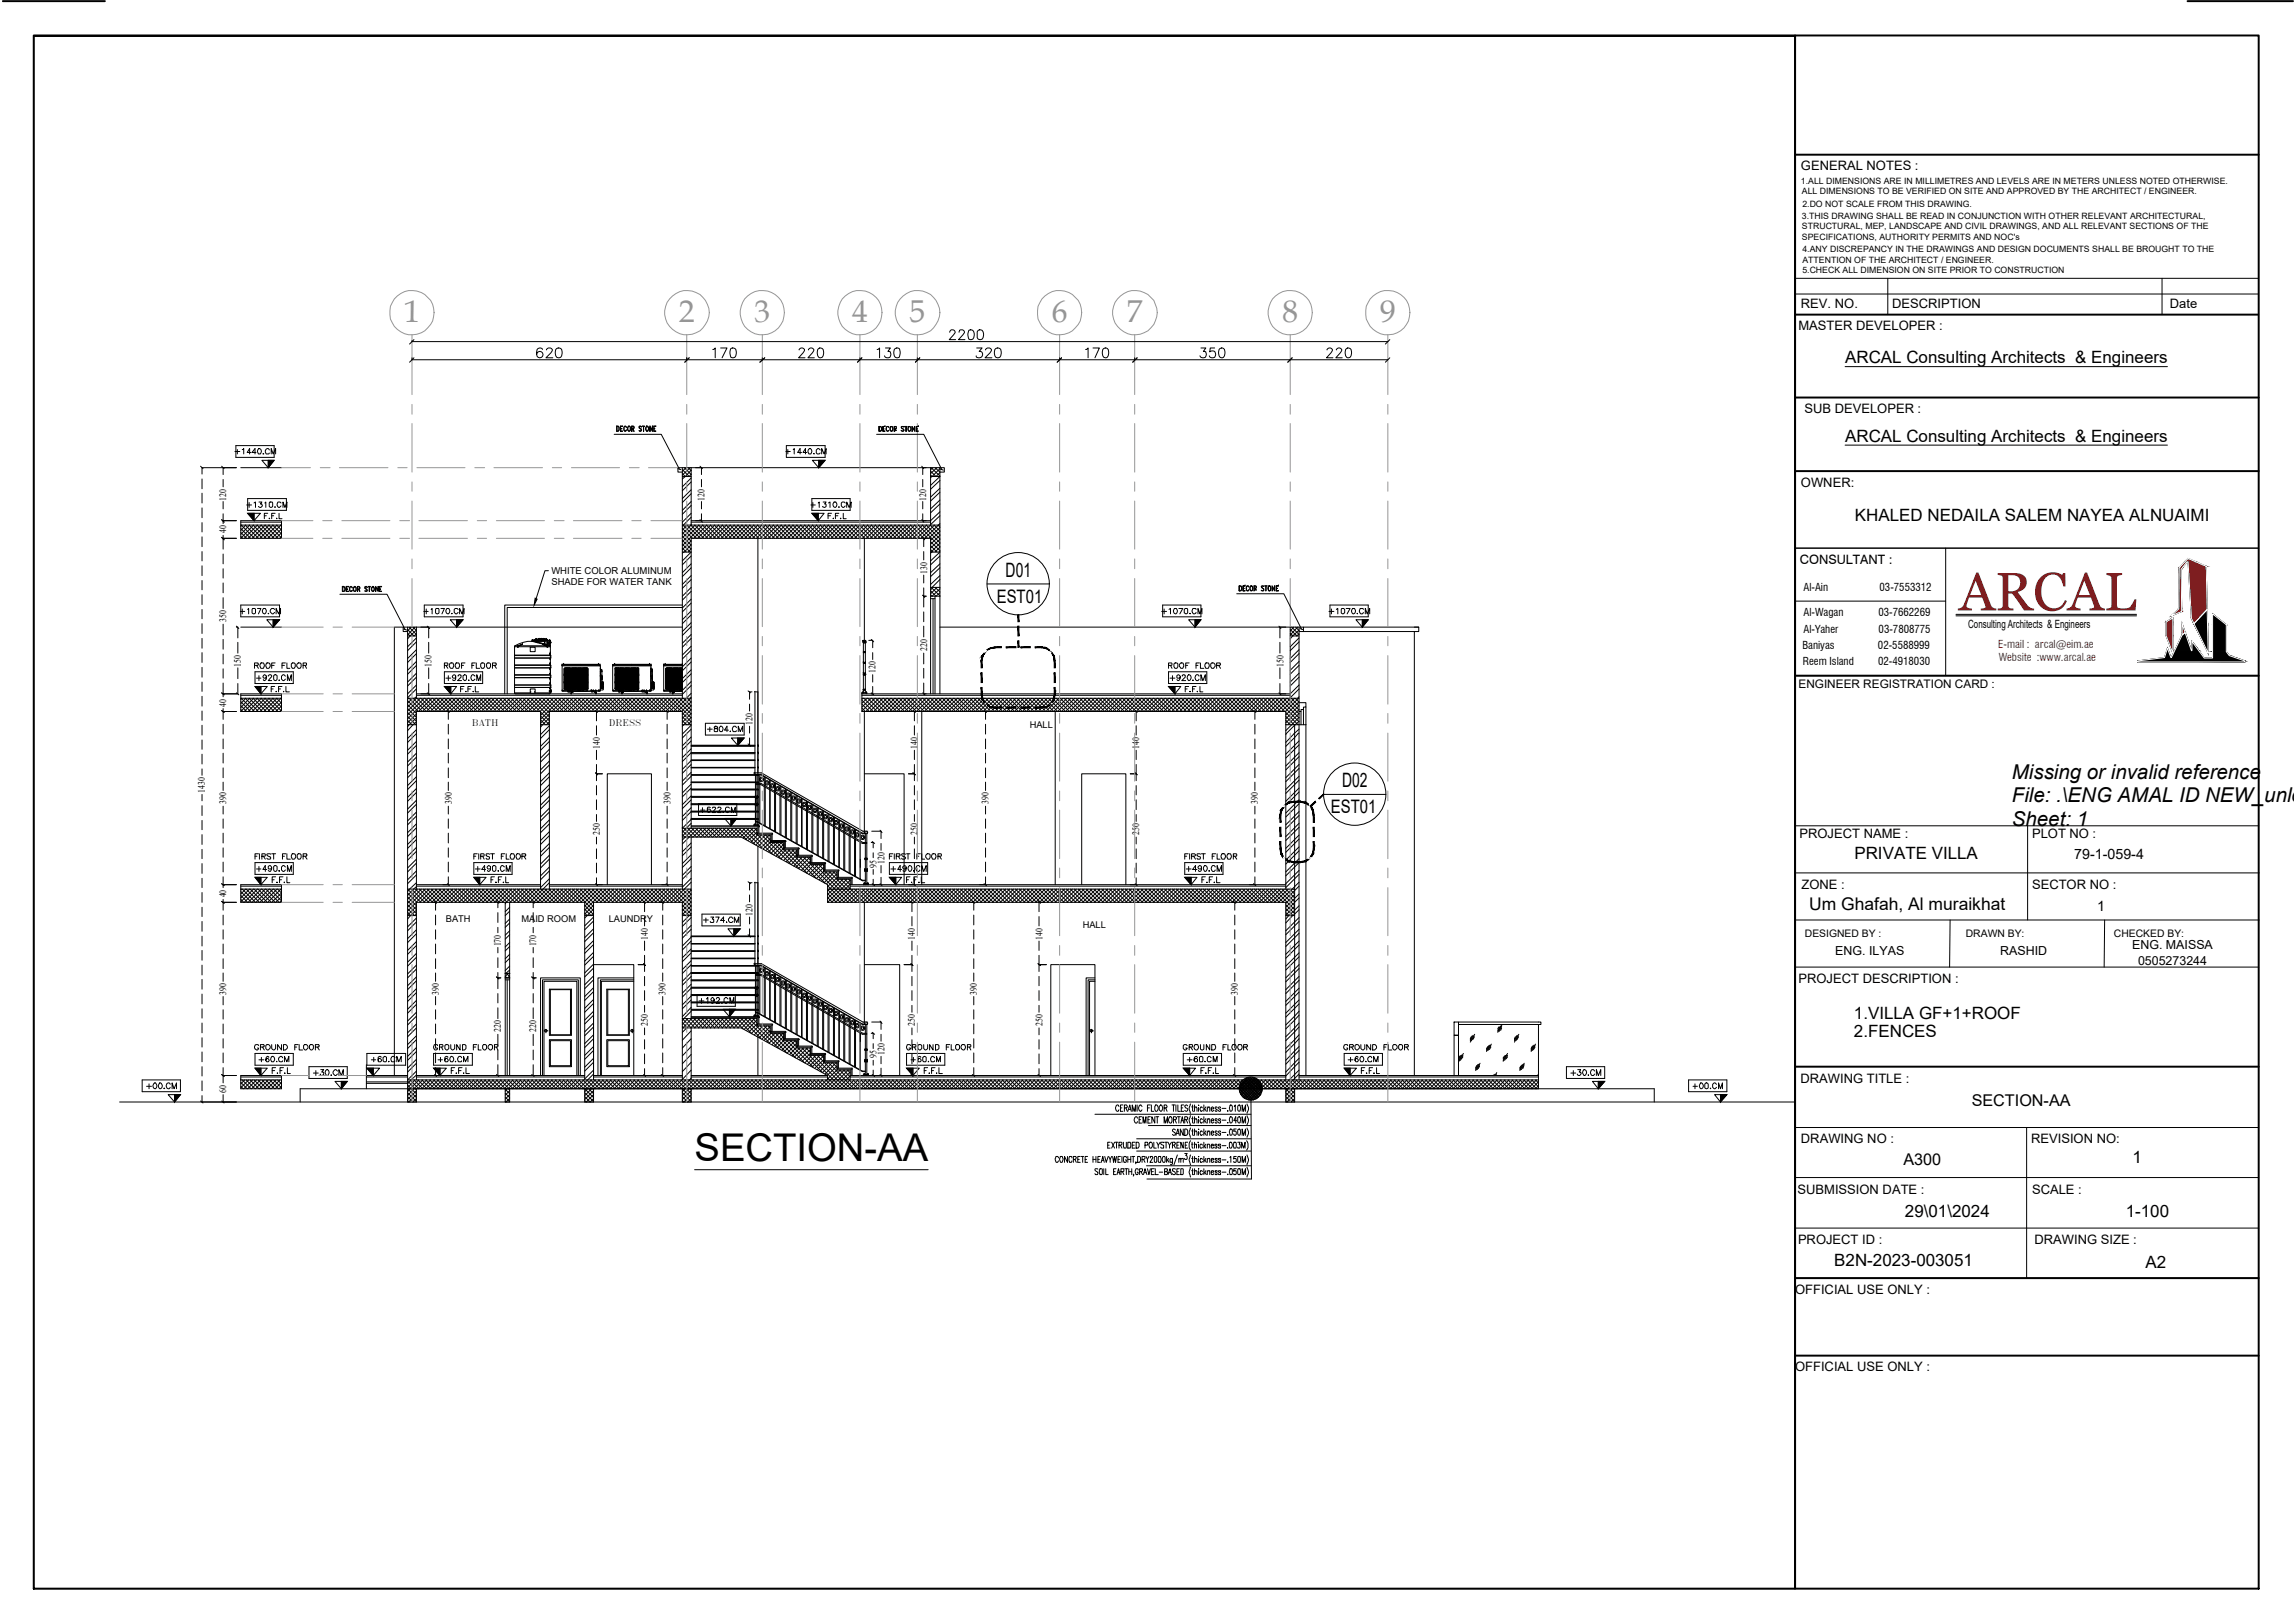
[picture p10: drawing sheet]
<svg xmlns="http://www.w3.org/2000/svg" width="594mm" height="420mm" viewBox="0 0 594 420" stroke-linecap="round" stroke-linejoin="round" font-family="sans-serif">
<defs><g id="words">
<text font-size="14" fill="#991b1e" x="507.1" y="158">ARCAL</text>
<text font-size="9.9" x="179.8" y="300.7">SECTION-AA</text>
<g font-size="8.2" fill="#949596">
<text x="104.6" y="83.5">1</text>
<text x="175.7" y="83.5">2</text>
<text x="195.3" y="83.5">3</text>
<text x="220.6" y="83.5">4</text>
<text x="235.4" y="83.5">5</text>
<text x="272.3" y="83.5">6</text>
<text x="291.7" y="83.5">7</text>
<text x="331.9" y="83.5">8</text>
<text x="357.2" y="83.5">9</text>
</g>
<g font-size="5.7">
<text x="137.9" y="93.8">620</text>
<text x="183.4" y="93.8">170</text>
<text x="205.7" y="93.8">220</text>
<text x="226.1" y="93.8">130</text>
<text x="251.9" y="93.8">320</text>
<text x="280.1" y="93.8">170</text>
<text x="309.7" y="93.8">350</text>
<text x="342.5" y="93.8">220</text>
</g>
<g font-size="5.3">
<text x="520.8" y="201.6">Missing or invalid reference</text>
<text x="520.8" y="207.7">File: .\ENG AMAL ID NEW_unlo</text>
<text x="520.8" y="213.8">Sheet: 1</text>
</g>
<g font-size="5.1">
<text x="260.3" y="149.3">D01</text>
<text x="347.4" y="203.6">D02</text>
</g>
<g font-size="4.8">
<text x="258" y="156">EST01</text>
<text x="344.5" y="210.4">EST01</text>
</g>
<text font-size="4.5" x="468.3" y="235.6">Um Ghafah, Al muraikhat</text>
<g font-size="4.4">
<text x="477.6" y="94">ARCAL Consulting Architects &amp; Engineers</text>
<text x="60" y="118.9">+1440.CM</text>
<text x="202.5" y="118.9">+1440.CM</text>
<text x="477.6" y="114.3">ARCAL Consulting Architects &amp; Engineers</text>
<text x="62.8" y="132.6">+1310.CM</text>
<text x="208.8" y="132.6">+1310.CM</text>
<text x="480.2" y="134.9">KHALED NEDAILA SALEM NAYEA ALNUAIMI</text>
<text x="108.7" y="160.2">+1070.CM</text>
<text x="343.3" y="160.2">+1070.CM</text>
<text x="302" y="177.4">+920.CM</text>
<text x="180.3" y="211.7">+622.CM</text>
<text x="122.1" y="226.8">+490.CM</text>
<text x="306.2" y="226.8">+490.CM</text>
<text x="480" y="222.4">PRIVATE VILLA</text>
<text x="181.3" y="239.9">+374.CM</text>
<text x="479.9" y="263.8">1.VILLA GF+1+ROOF</text>
<text x="479.9" y="268.4">2.FENCES</text>
<text x="64.9" y="273">GROUND FLOOR</text>
<text x="346.8" y="273">GROUND FLOOR</text>
<text x="66" y="276.2">+60.CM</text>
<text x="95.2" y="276.2">+60.CM</text>
<text x="112.5" y="276.2">+60.CM</text>
<text x="234.9" y="276.2">+60.CM</text>
<text x="306.6" y="276.2">+60.CM</text>
<text x="348.2" y="276.2">+60.CM</text>
<text x="37" y="282.9">+00.CM</text>
<text x="552" y="301">1</text>
<text x="493.1" y="315">29\01\2024</text>
<text x="550.3" y="315">1-100</text>
<text x="474.8" y="327.8">B2N-2023-003051</text>
<text x="555.3" y="328.2">A2</text>
</g>
<text font-size="4.4" fill="#949596" x="229.7" y="226.8">+490.CM</text>
<g font-size="4.2">
<text x="510.4" y="286.3">SECTION-AA</text>
<text x="492.7" y="301.5">A300</text>
</g>
<g font-size="3.7">
<text x="536.9" y="222.4">79-1-059-4</text>
<text x="542.9" y="235.8">1</text>
</g>
<g font-size="3.4">
<text x="466.2" y="44">GENERAL NOTES :</text>
<text x="466.2" y="79.7">REV. NO.</text>
<text x="489.8" y="79.7">DESCRIPTION</text>
<text x="561.7" y="79.7">Date</text>
<text x="465.6" y="85.4">MASTER DEVELOPER :</text>
<text x="467.1" y="106.8">SUB DEVELOPER :</text>
<text x="466.2" y="126">OWNER:</text>
<text x="465.8" y="217">PROJECT NAME :</text>
<text x="526" y="217">PLOT NO :</text>
<text x="466.3" y="230.2">ZONE :</text>
<text x="526" y="230.2">SECTOR NO :</text>
<text x="465.6" y="254.6">PROJECT DESCRIPTION :</text>
<text x="466.1" y="280.3">DRAWING TITLE :</text>
<text x="466.2" y="296">DRAWING NO :</text>
<text x="525.8" y="296">REVISION NO:</text>
<text x="465.3" y="309">SUBMISSION DATE :</text>
<text x="526" y="309">SCALE :</text>
<text x="465.4" y="322">PROJECT ID :</text>
<text x="526.6" y="322.1">DRAWING SIZE :</text>
<text x="464.7" y="334.9">OFFICIAL USE ONLY :</text>
<text x="464.7" y="355">OFFICIAL USE ONLY :</text>
</g>
<text font-size="3.3" x="465.9" y="146">CONSULTANT :</text>
<g font-size="3.2">
<text x="551.9" y="245.8">ENG. MAISSA</text>
<text x="475.1" y="247.3">ENG. ILYAS</text>
<text x="517.8" y="247.2">RASHID</text>
<text x="553.4" y="249.7">0505273244</text>
</g>
<text font-size="3.1" x="465.6" y="178.2">ENGINEER REGISTRATION CARD :</text>
<text font-size="2.9" x="509.5" y="162.6">Consulting Architects &amp; Engineers</text>
<g font-size="2.8">
<text x="466.8" y="153.1">Al-Ain</text>
<text x="486.5" y="153.1">03-7553312</text>
<text x="466.8" y="159.4">Al-Wagan</text>
<text x="486.3" y="159.4">03-7662269</text>
<text x="466.6" y="167.9">Baniyas</text>
<text x="466.8" y="163.9">Al-Yaher</text>
<text x="486.1" y="167.9">02-5588999</text>
<text x="486.3" y="163.9">03-7808775</text>
<text x="466.7" y="172.3">Reem Island</text>
<text x="486.2" y="172.3">02-4918030</text>
</g>
<g font-size="2.8" fill="#991b1e">
<text x="517.2" y="167.8">E-mail : arcal@eim.ae</text>
<text x="517.4" y="171.2">Website :www.arcal.ae</text>
</g>
<g font-size="2.7">
<text x="467.2" y="242.6">DESIGNED BY :</text>
<text x="508.9" y="242.6">DRAWN BY:</text>
<text x="547.2" y="242.6">CHECKED BY:</text>
</g>
<g font-size="2.5">
<text x="58.5" y="129.6" transform="rotate(-90 58.5 129.6)">120</text>
<text x="182.3" y="129.6" transform="rotate(-90 182.3 129.6)">120</text>
<text x="239.7" y="129.6" transform="rotate(-90 239.7 129.6)">120</text>
<text x="58.5" y="138.1" transform="rotate(-90 58.5 138.1)">40</text>
<text x="142.7" y="148.6">WHITE COLOR ALUMINUM</text>
<text x="240" y="148.5" transform="rotate(-90 240 148.5)">130</text>
<text x="142.7" y="151.6">SHADE FOR WATER TANK</text>
<text x="58.5" y="161.1" transform="rotate(-90 58.5 161.1)">350</text>
<text x="62.3" y="172.6" transform="rotate(-90 62.3 172.6)">150</text>
<text x="111.7" y="172.6" transform="rotate(-90 111.7 172.6)">150</text>
<text x="240" y="168.4" transform="rotate(-90 240 168.4)">220</text>
<text x="332.2" y="172.6" transform="rotate(-90 332.2 172.6)">150</text>
<text x="226.7" y="174.3" transform="rotate(-90 226.7 174.3)">120</text>
<text x="58.5" y="182.9" transform="rotate(-90 58.5 182.9)">40</text>
<text x="194.8" y="187.6" transform="rotate(-90 194.8 187.6)">120</text>
<text x="155.3" y="193.8" transform="rotate(-90 155.3 193.8)">140</text>
<text x="237.5" y="193.8" transform="rotate(-90 237.5 193.8)">140</text>
<text x="294.9" y="193.8" transform="rotate(-90 294.9 193.8)">140</text>
<text x="53.1" y="205.3" transform="rotate(-90 53.1 205.3)">1430</text>
<text x="58.5" y="208.2" transform="rotate(-90 58.5 208.2)">390</text>
<text x="116.9" y="208.2" transform="rotate(-90 116.9 208.2)">390</text>
<text x="173.6" y="208.2" transform="rotate(-90 173.6 208.2)">390</text>
<text x="255.9" y="208.2" transform="rotate(-90 255.9 208.2)">390</text>
<text x="325.6" y="208.2" transform="rotate(-90 325.6 208.2)">390</text>
<text x="155.3" y="216.2" transform="rotate(-90 155.3 216.2)">250</text>
<text x="237.5" y="216.2" transform="rotate(-90 237.5 216.2)">250</text>
<text x="294.9" y="216.2" transform="rotate(-90 294.9 216.2)">250</text>
<text x="226.9" y="224.6" transform="rotate(-90 226.9 224.6)">95</text>
<text x="229" y="223.7" transform="rotate(-90 229 223.7)">120</text>
<text x="58.5" y="232.3" transform="rotate(-90 58.5 232.3)">40</text>
<text x="194.8" y="237" transform="rotate(-90 194.8 237)">120</text>
<text x="129.6" y="245" transform="rotate(-90 129.6 245)">170</text>
<text x="138.8" y="245" transform="rotate(-90 138.8 245)">170</text>
<text x="167.7" y="243.2" transform="rotate(-90 167.7 243.2)">140</text>
<text x="236.8" y="243.2" transform="rotate(-90 236.8 243.2)">140</text>
<text x="269.8" y="243.2" transform="rotate(-90 269.8 243.2)">140</text>
<text x="58.5" y="257.6" transform="rotate(-90 58.5 257.6)">390</text>
<text x="113.6" y="257.6" transform="rotate(-90 113.6 257.6)">390</text>
<text x="172.3" y="257.6" transform="rotate(-90 172.3 257.6)">390</text>
<text x="252.8" y="257.6" transform="rotate(-90 252.8 257.6)">390</text>
<text x="320.4" y="257.6" transform="rotate(-90 320.4 257.6)">390</text>
<text x="129.6" y="267.3" transform="rotate(-90 129.6 267.3)">220</text>
<text x="138.8" y="267.3" transform="rotate(-90 138.8 267.3)">220</text>
<text x="167.7" y="265.6" transform="rotate(-90 167.7 265.6)">250</text>
<text x="236.8" y="265.6" transform="rotate(-90 236.8 265.6)">250</text>
<text x="269.8" y="265.6" transform="rotate(-90 269.8 265.6)">250</text>
<text x="226.9" y="274" transform="rotate(-90 226.9 274)">95</text>
<text x="229" y="273.1" transform="rotate(-90 229 273.1)">120</text>
<text x="58.5" y="282.9" transform="rotate(-90 58.5 282.9)">60</text>
</g>
<g font-size="2.4">
<text x="266.5" y="188.4">HALL</text>
<text x="115.4" y="238.7">BATH</text>
<text x="135" y="238.7">MAID ROOM</text>
<text x="157.6" y="238.7">LAUNDRY</text>
<text x="280.3" y="240.3">HALL</text>
</g>
<g font-size="2.3">
<text x="466.2" y="47.5">1.ALL DIMENSIONS ARE IN MILLIMETRES AND LEVELS ARE IN METERS UNLESS NOTED OTHERWISE.</text>
<text x="466.4" y="50.3">ALL DIMENSIONS TO BE VERIFIED ON SITE AND APPROVED BY THE ARCHITECT / ENGINEER.</text>
<text x="466.6" y="53.5">2.DO NOT SCALE FROM THIS DRAWING.</text>
<text x="466.4" y="56.7">3.THIS DRAWING SHALL BE READ IN CONJUNCTION WITH OTHER RELEVANT ARCHITECTURAL,</text>
<text x="466.4" y="59.4">STRUCTURAL, MEP, LANDSCAPE AND CIVIL DRAWINGS, AND ALL RELEVANT SECTIONS OF THE</text>
<text x="466.4" y="62.1">SPECIFICATIONS, AUTHORITY PERMITS AND NOC's</text>
<text x="466.6" y="65.3">4.ANY DISCREPANCY IN THE DRAWINGS AND DESIGN DOCUMENTS SHALL BE BROUGHT TO THE</text>
<text x="466.6" y="68.1">ATTENTION OF THE ARCHITECT / ENGINEER.</text>
<text x="466.6" y="70.8">5.CHECK ALL DIMENSION ON SITE PRIOR TO CONSTRUCTION</text>
<text x="122.1" y="188">BATH</text>
<text x="157.6" y="187.9">DRESS</text>
</g>
</g></defs>
<!-- layer: 0 -->
<path d="M8.7 9.2h456v402.1h-456z" fill="none" stroke="#000" stroke-width=".26"/>
<!-- layer: BORDER A2 -->
<path d="M.7 .3h26.4M8.7 9.2h456v402.1h-456zM464.7 9.2h120v402.1h-120zM566.3 .3h27.3M464.7 40h120M464.7 81.4h119.9M464.7 102.9h120M464.7 122h120M464.7 174.9h120M464.7 276.1h120M464.7 330.9h120M464.7 350.9h120" fill="none" stroke="#000" stroke-width=".51"/>
<!-- layer: INSERT TEXT -->
<path d="M477.6 94.9h83.5M477.6 115.2h83.5" fill="none" stroke="#000" stroke-width=".26"/>
<!-- layer: IN LINE -->
<g fill="none" stroke="#000" stroke-width=".26">
<path d="M464.7 76.1h119.9M464.7 72.1h119.9M488.7 72.1v9.3M559.7 72.1v9.3M464.7 141.9h120M464.8 213.8h119.9M524.9 213.8v24.4M464.8 226h120M464.8 238.2h120M504.8 238.2l-.1 12.2M544.8 238.2l-.1 12.2M464.7 250.4h120"/>
<path d="M464.7 291.9h120M524.6 291.9v39M464.7 304.8h120M464.7 317.9h120M464.7 330.9h120"/>
</g>
<!-- layer: K -->
<path d="M564.1 147l-.1 10.6-1.9 1.8 2.6-1.1-.1-10.9M566.4 145.5l.9 14.6 4.3 9-.5-22.5M571.3 157.8l-3.4 3.7M560.7 161.1l1.8-1.2v9.2l-1.8-4.6zM564.9 164.4l-2.8 5.8-1-2.4-.8 2.4-7 .9v.3h27.8M565.6 163.7l-.7 .7v-2.9l2.4 6.9 .1-2.4 3.2 4.3h2.1v-11.4l3.6 2.8v7l.8 1 4 1.4" fill="none" stroke="#000" stroke-width=".26"/>
<!-- layer: BORDER A2 -->
<path d="M8.9 9.4h455.6M464.7 174.9h120" fill="none" stroke="#000" stroke-width=".26"/>
<!-- layer: K -->
<g fill="#000" stroke="#000" stroke-width=".26">
<path d="M571.3 157.8v1.1h-1zM572.7 158.9l3.2 2.6h-3.2zM561.1 167.8l.2 .6h-.4zM564.9 164.4l.7-.7 .3 .7zM567.4 166l1.4 1.8h-1.4zM571.5 168.7l.1 .4z"/>
<path d="M570.3 158.9l1.2 2.6-.2-2.6zM570.3 158.9l1.2 2.6h-3.6z"/>
<path d="M560.3 170.2h10.2zM560.3 170.2h10.2z"/>
<path d="M560.9 168.4l1 1.8-.6-1.8zM560.9 168.4l1 1.8h-1.6z"/>
<path d="M564.9 164.4l2.4 4-1.4-4zM564.9 164.4l2.4 4h-4.3z"/>
<path d="M567.4 167.8l1.8 .6-.4-.6zM567.4 167.8l1.8 .6h-1.8z"/>
<path d="M563 168.4l7.5 1.8-1.3-1.8zM563 168.4l7.5 1.8h-8.4z"/>
<path d="M560.3 170.2l10.3 .1zM559.7 170.3h10.9z"/>
<path d="M567.9 161.5l3.7 7.2-.1-7.2zM567.9 161.5l3.7 7.2z"/>
<path d="M572.7 161.5l3.6 .2-.4-.2zM572.7 161.5l3.6 .2h-3.6z"/>
<path d="M572.7 161.7l3.6 7v-7zM572.7 161.7l3.6 7h-3.6z"/>
<path d="M572.7 168.7l4.4 1-.8-1zM572.7 168.7l4.4 1h-4.4z"/>
<path d="M572.7 169.7l6.3 .6-1.9-.6zM572.7 169.7l6.3 .6h-6.3z"/>
<path d="M559.7 170.3l21.4 .8-2.1-.8zM553.3 171.1l6.4-.8 21.4 .8zM553.3 171.1h27.8zM553.3 171.1h27.8z"/>
<path d="M553.3 171.1l27.8 .3v-.3zM553.3 171.1l27.8 .3h-27.8z"/>
</g>
<g fill="#991b1e" stroke="#991b1e" stroke-width=".26">
<path d="M566.4 144.6l2.2 .9h-3.1z"/>
<path d="M564 157.6h.7v.7z"/>
<path d="M562.2 160.1l.3-.2z"/>
<path d="M567.3 160.1h1.9l-.9 1z"/>
<path d="M560.7 161.1h1.8v3.4z"/>
<path d="M566.4 145.5l4.7 1.1-2.5-1.1zM566.4 145.5l4.7 1.1h-4.6z"/>
<path d="M565.5 145.5l-.5 1.5 1.1-1.5zM565.5 145.5l-.5 1.5h-.9z"/>
<path d="M564.1 147l.5 .4 .4-.4zM564.1 147l.5 .4h-.5z"/>
<path d="M564.1 147.4l.6 10.2-.1-10.2zM564.1 147.4l.6 10.2h-.7z"/>
<path d="M566.5 146.6l4.8 11.2-.2-11.2zM566.5 146.6l4.8 11.2h-4.1z"/>
<path d="M564 157.6l-.7 .7h1.4zM562.1 159.4l1.2-1.1h1.4z"/>
<path d="M567.2 157.8l2 2.3 2.1-2.3zM567.2 157.8l2 2.3h-1.9z"/>
<path d="M567.3 160.1l.4 1h.6zM567.7 161.1h.6l-.4 .4z"/>
<path d="M562.2 160.1l.3 1v-1zM560.7 161.1l1.5-1 .3 1z"/>
<path d="M564.9 161.5l.7 2.2h-.7zM564.9 163.7v.7l.7-.7z"/>
<path d="M560.7 161.1v3.4h1.8zM560.7 164.5h1.8v4.6z"/>
</g>
<!-- layer: A-WINDOW NO.Tag. -->
<path d="M566.4 144.6l4.7 2 .2 11.2-3.4 3.7-.6-1.4-.9-14.6h-.3l-1.5 1.9 .1 10.9-2.6 1.1 1.9-1.8 .1-10.6zM571.3 157.8l.3 11.3-3.7-7.6zM553.3 171.1l7-.9 .8-2.4 1 2.4 2.8-5.8 .7-.7 1.7 4.7 .1-2.4 3.2 4.3h2.1v-11.4l3.6 2.8v7l.8 1 4 1.4v.3h-27.8zM560.7 161.1l1.8-1.2v9.2l-1.8-4.6zM564.9 161.5l.7 2.2-.7 .7z" fill="none" stroke="#fff" stroke-width=".26"/>
<path d="M464.7 155.6h39M503.7 141.9v33M506.3 159h46.8M506.3 159.4h46.8" fill="none" stroke="#000" stroke-width=".26"/>
<!-- layer: HATCH -->
<g fill="none" stroke="#000" stroke-width=".26">
<path d="M62.3 136.8l2.6 2.6M62.3 137.8l1.6 1.6M62.3 138.9l.5 .5M62.5 135.9l3.4 3.5M62.6 135.9l-.3 .4M63.5 135.9l3.4 3.5M63.6 135.9l-1.3 1.4M64.5 135.9l3.4 3.5M64.6 135.9l-2.3 2.4M65.5 135.9l3.4 3.5M65.6 135.9l-3.3 3.5M66.5 135.9l3.4 3.5"/>
<path d="M66.6 135.9l-3.4 3.5M67.5 135.9l3.5 3.5M67.7 135.9l-3.5 3.5M68.6 135.9l3.4 3.5M68.7 135.9l-3.5 3.5M69.6 135.9l3.3 3.3M69.7 135.9l-3.4 3.5M70.6 135.9l2.3 2.3M70.7 135.9l-3.4 3.5M71.6 135.9l1.3 1.3M71.7 135.9l-3.4 3.5M72.6 135.9l.3 .3"/>
<path d="M72.7 135.9l-3.4 3.5M72.9 139l-.5 .4M72.9 138l-1.6 1.4M72.9 136.9l-2.6 2.5M176.6 121.6l1.8 1.8 .5-.7M176.6 122.6l.8 .8M176.6 136.8l2.7 2.6M176.6 137.8l2.3 2.3M176.6 138.9l2.3 2.2M176.6 139.9l2.3 2.3M176.8 135.9l3.5 3.5M177.1 121.1l1.8 1.8"/>
<path d="M177.4 123.4l-.8 .6M177.6 121.1l-1 .9M177.8 135.9l3.5 3.5M177.9 135.9l-1.3 1.3M178.2 121.1l.7 .7M178.7 121.1l-2.1 1.9M178.8 135.9l3.4 3.5M178.9 135.9h.1M178.9 140l-2.3 2.3M178.9 135.9l-2.3 2.3M178.9 133.9l-2.3 2.3M178.9 132.9l-2.3 2.3"/>
<path d="M178.9 130.9l-2.3 2.2M178.9 121.7l-1.5 1.7M178.9 127.8l-2.3 2.3M178.9 124.8l-2.3 2.2M178.9 129.8l-2.3 2.3M178.9 126.8l-2.3 2.3M178.9 123.7l-2.3 2.3M179.8 135.9l3.4 3.5M179.9 135.9l-3.3 3.3M180.8 135.9l3.4 3.5M180.9 135.9l-4.3 4.4M181.8 135.9l3.5 3.5"/>
<path d="M182 135.9l-5.4 5.4M182.9 135.9l3.4 3.5M183 135.9l-3.5 3.5M183.9 135.9l3.4 3.5M184 135.9l-3.4 3.5M184.9 135.9l3.4 3.5M185 135.9l-3.4 3.5M185.9 135.9l3.4 3.5M186 135.9l-3.4 3.5M186.9 135.9l3.4 3.5M187 135.9l-3.4 3.5M187.9 135.9l3.5 3.5"/>
<path d="M188.1 135.9l-3.5 3.5M188.9 135.9l3.5 3.5M189.1 135.9l-3.5 3.5M190 135.9l3.4 3.5M190.1 135.9l-3.4 3.5M191 135.9l3.4 3.5M191.1 135.9l-3.4 3.5M192 135.9l3.4 3.5M192.1 135.9l-3.4 3.5M193 135.9l3.4 3.5M193.1 135.9l-3.4 3.5M194 135.9l3.5 3.5"/>
<path d="M194.2 135.9l-3.5 3.5M195 135.9l3.5 3.5M195.2 135.9l-3.5 3.5M196.1 135.9l3.4 3.5M196.2 135.9l-3.4 3.5M197.1 135.9l3.4 3.5M197.2 135.9l-3.4 3.5M198.1 135.9l3.4 3.5M198.2 135.9l-3.4 3.5M199.1 135.9l3.4 3.5M199.2 135.9l-3.4 3.5M200.1 135.9l3.5 3.5"/>
<path d="M200.3 135.9l-3.5 3.5M201.1 135.9l3.5 3.5M201.3 135.9l-3.5 3.5M202.2 135.9l3.4 3.5M202.3 135.9l-3.4 3.5M203.2 135.9l3.4 3.5M203.3 135.9l-3.4 3.5M204.2 135.9l3.4 3.5M204.3 135.9l-3.4 3.5M205.2 135.9l3.4 3.5M205.3 135.9l-3.4 3.5M206.2 135.9l3.4 3.5"/>
<path d="M206.3 135.9l-3.4 3.5M207.2 135.9l3.5 3.5M207.4 135.9l-3.5 3.5M208.3 135.9l3.4 3.5M208.4 135.9l-3.5 3.5M209.3 135.9l3.4 3.5M209.4 135.9l-3.4 3.5M210.3 135.9l3.4 3.5M210.4 135.9l-3.4 3.5M211.3 135.9l3.4 3.5M211.4 135.9l-3.4 3.5M212.3 135.9l3.4 3.5"/>
<path d="M212.4 135.9l-3.4 3.5M213.3 135.9l3.5 3.5M213.5 135.9l-3.5 3.5M214.3 135.9l3.5 3.5M214.5 135.9l-3.5 3.5M215.4 135.9l3.4 3.5M215.5 135.9l-3.4 3.5M216.4 135.9l3.4 3.5M216.5 135.9l-3.4 3.5M217.4 135.9l3.4 3.5M217.5 135.9l-3.4 3.5M218.4 135.9l3.4 3.5"/>
<path d="M218.5 135.9l-3.4 3.5M219.4 135.9l3.5 3.5M219.6 135.9l-3.5 3.5M220.4 135.9l3.5 3.5M220.6 135.9l-3.5 3.5M221.5 135.9l3.4 3.5M221.6 135.9l-3.4 3.5M222.5 135.9l3.4 3.5M222.6 135.9l-3.4 3.5M223.5 135.9l3.4 3.5M223.6 135.9l-3.4 3.5M224.5 135.9l3.4 3.5"/>
<path d="M224.6 135.9l-3.4 3.5M225.5 135.9l3.5 3.5M225.7 135.9l-3.5 3.5M226.5 135.9l3.5 3.5M226.7 135.9l-3.5 3.5M227.6 135.9l3.4 3.5M227.7 135.9l-3.4 3.5M228.6 135.9l3.4 3.5M228.7 135.9l-3.4 3.5M229.6 135.9l3.4 3.5M229.7 135.9l-3.4 3.5M230.6 135.9l3.4 3.5"/>
<path d="M230.7 135.9l-3.4 3.5M231.6 135.9l3.4 3.5M231.7 135.9l-3.4 3.5M232.6 135.9l3.5 3.5M232.8 135.9l-3.6 3.5M233.7 135.9l3.4 3.5M233.8 135.9l-3.6 3.5M234.7 135.9l3.4 3.5M234.8 135.9l-3.6 3.5M235.7 135.9l3.4 3.5M235.8 135.9l-3.5 3.5M236.7 135.9l3.4 3.5"/>
<path d="M236.8 135.9l-3.5 3.5M237.7 135.9l5.6 5.6M237.8 135.9l-3.5 3.5M238.7 135.9l4.6 4.6M238.9 135.9l-3.6 3.5M239.7 135.9l3.6 3.6M239.9 135.9l-3.6 3.5M240.8 135.9l2.5 2.6M240.9 135.9l-3.6 3.5M240.9 122l1.4 1.4 1-1.1M240.9 123l.4 .4M241 121.1l2.3 2.1"/>
<path d="M241.3 123.4l-.4 .2M241.5 121.1l-.6 .5M241.8 135.9l1.5 1.6M241.9 135.9l-3.5 3.5M242 121.1l1.3 1.1M242.5 121.1l-1.6 1.5M242.8 135.9l.5 .5M243 121.1l.3 .1M243.3 121.3l-2 2.1M243.3 135.6l-3.9 3.8M243.3 139.6l-2.4 2.3M243.3 138.6l-2.4 2.3"/>
<path d="M243.3 137.6l-2.4 2.3M243.3 136.6l-2.9 2.8M243.3 133.5l-2.4 2.3M243.3 130.5l-2.4 2.3M243.3 127.4l-2.4 2.3M243.3 124.4l-2.4 2.3M243.3 132.5l-2.4 2.3M243.3 129.5l-2.4 2.2M243.3 126.4l-2.4 2.3M243.3 123.4l-2.4 2.2M176.6 140.9l2.1 2M176.6 141.9l1 1"/>
<path d="M177 142.9l-.4 .3M178.9 142l-.7 .9M178.9 141l-1.8 1.9M178.9 159.2l-2.3 2.3M178.9 156.1l-2.3 2.3M178.9 153.1l-2.3 2.3M178.9 150l-2.3 2.3M178.9 147l-2.3 2.3M178.9 143.9l-2.3 2.3M178.9 158.2l-2.3 2.2M178.9 155.1l-2.3 2.3M178.9 152.1l-2.3 2.2"/>
<path d="M178.9 149l-2.3 2.3M178.9 146l-2.3 2.3M178.9 142.9l-2.3 2.3M240.9 141.3l1.6 1.6M240.9 142.3l.6 .6M240.9 140.3l2.4 2.2M240.9 153l1.4 1.3 1-.8M241 152.1l2.3 2.1M241.3 142.9l-.4 .3M241.5 152.1l-.6 .6M242 152.1l1.3 1.1M242.5 152.1l-1.6 1.6"/>
<path d="M243 152.1l.3 .1M243.3 141.6l-1.3 1.3M243.3 140.6l-2.3 2.3M243.3 142.7l-.3 .2M243.3 150l-2 2.1M243.3 147l-2.4 2.3M243.3 143.9l-2.4 2.3M243.3 149l-2.4 2.3M243.3 146l-2.4 2.3M243.3 142.9l-2.4 2.3M243.3 152.4l-2 1.9-.4-.3M105.5 163l1.7 1.6 .6-.5"/>
<path d="M105.5 164l.6 .6M105.9 162.3l1.9 2M106.1 164.6l-.6 .8M106.4 162.3l-.9 1.1M106.9 162.3l.9 .9M107.4 162.3l-1.9 2.1M107.8 163.1l-1.7 1.5M107.8 178.4l-2.3 2.2M107.8 175.3l-2.3 2.3M107.8 172.3l-2.3 2.2M107.8 169.2l-2.3 2.3M107.8 166.2l-2.3 2.2"/>
<path d="M107.8 177.3l-2.3 2.3M107.8 174.3l-2.3 2.3M107.8 171.2l-2.3 2.3M107.8 168.2l-2.3 2.3M107.8 165.1l-2.3 2.3M178.9 177.5l-2.3 2.2M178.9 174.4l-2.3 2.3M178.9 171.4l-2.3 2.3M178.9 168.3l-2.3 2.3M178.9 165.3l-2.3 2.3M178.9 162.2l-2.3 2.3M178.9 179.5l-1.3 1.3"/>
<path d="M178.9 176.4l-2.3 2.3M178.9 173.4l-2.3 2.3M178.9 170.3l-2.3 2.3M178.9 167.3l-2.3 2.3M178.9 164.3l-2.3 2.2M178.9 161.2l-2.3 2.3M223.4 166.2l.3-.4 .4 .4M223.5 166.2l.2 .2 .4-.5-.6 .5-.1-.1M223.5 178.5l.1 .1M223.5 165.9l.4 .5 .2-.1M223.5 165.8l.6 .6M223.5 168.7l.2 .3"/>
<path d="M223.6 168.7l-.1 .1M223.6 178.5l-.1 .1M223.7 168.7l.3 .3M223.7 178.5l.2 .1M223.9 168.7l-.4 .3M223.9 178.5l-.2 .1M224 178.6h.1M224 168.8l-.1 .2M224 178.5v.1M224.1 166l-.2-.2-.4 .5M334 163l1.8 1.6M334 164l.7 .6"/>
<path d="M334.4 162.3l1.9 2M334.9 162.3l-.9 1.1M335.4 162.3l.9 .9M335.9 162.3l-1.9 2.1M336.3 164.1l-.7 .5M336.3 163.1l-2.3 2.3M336.3 178.4l-2.3 2.2M336.3 175.3l-2.3 2.3M336.3 172.3l-2.3 2.2M336.3 169.2l-2.3 2.3M336.3 166.2l-2.3 2.2M336.3 177.3l-2.3 2.3"/>
<path d="M336.3 174.3l-2.3 2.3M336.3 171.2l-2.3 2.3M336.3 168.2l-2.3 2.3M336.3 165.1l-2.3 2.3M62.3 181.7l2.6 2.5M62.3 182.7l1.6 1.5M62.3 183.7l.5 .5M62.5 180.8l3.4 3.4M62.6 180.8l-.3 .3M63.5 180.8l3.4 3.4M63.6 180.8l-1.3 1.4M64.5 180.8l3.4 3.4"/>
<path d="M64.6 180.8l-2.3 2.4M65.5 180.8l3.4 3.4M65.6 180.8l-3.3 3.4M66.5 180.8l3.4 3.4M66.6 180.8l-3.4 3.4M67.5 180.8l3.5 3.4M67.7 180.8l-3.5 3.4M68.6 180.8l3.4 3.4M68.7 180.8l-3.5 3.4M69.6 180.8l3.3 3.3M69.7 180.8l-3.4 3.4M70.6 180.8l2.3 2.2"/>
<path d="M70.7 180.8l-3.4 3.4M71.6 180.8l1.3 1.2M71.7 180.8l-3.4 3.4M72.6 180.8l.3 .2M72.7 180.8l-3.4 3.4M72.9 183.8l-.5 .4M72.9 182.8l-1.6 1.4M72.9 181.8l-2.6 2.4M105.5 182.4l2.3 2.3M105.5 183.4l2.3 2.3M105.5 184.4l2.3 2.3M105.5 185.5l2.2 2.1"/>
<path d="M105.5 186.5l1.2 1.1M105.5 187.5l.1 .1M105.8 180.8l-.3 .2M105.9 180.8l3.4 3.4 3.6-3.4M106.8 180.8l-1.3 1.2M106.9 180.8l3.4 3.4 3.6-3.4M107.8 186.9l-2.3 2.2M107.8 185.8l-2.3 2.3M107.8 184.8l-2.3 2.3M107.8 180.8l-2.3 2.2M107.8 199.1l-2.3 2.2M107.8 196l-2.3 2.3"/>
<path d="M107.8 193l-2.3 2.2M107.8 189.9l-2.3 2.3M107.8 198l-2.3 2.3M107.8 195l-2.3 2.3M107.8 191.9l-2.3 2.3M107.8 188.9l-2.3 2.3M107.8 180.4l-.5 .4M107.9 180.8l3.5 3.4 3.5-3.4M108.8 180.8l-3.3 3.3M108.9 180.8l3.5 3.4 3.5-3.4M109.8 180.8l-4.3 4.3M110 180.8l3.4 3.4 3.5-3.4"/>
<path d="M110.8 180.8l-5.3 5.3M111 180.8l3.4 3.4 3.6-3.4M111.9 180.8l-3.6 3.4-2.8-2.8M112 180.8l3.4 3.4 3.6-3.4M113 180.8l3.4 3.4 3.6-3.4M114 180.8l3.4 3.4 3.6-3.4M115 180.8l3.5 3.4 3.5-3.4M116 180.8l3.5 3.4 3.5-3.4M117.1 180.8l3.4 3.4 3.6-3.4M118.1 180.8l3.4 3.4 3.6-3.4M119.1 180.8l3.4 3.4 3.6-3.4M120.1 180.8l3.4 3.4 3.6-3.4"/>
<path d="M121.1 180.8l3.5 3.4 3.4-3.4M122.1 180.8l3.5 3.4 3.4-3.4M123.2 180.8l3.4 3.4 3.4-3.4M124.2 180.8l3.4 3.4 3.4-3.4M125.2 180.8l3.4 3.4 3.5-3.4M126.2 180.8l3.4 3.4 3.5-3.4M127.2 180.8l3.5 3.4 3.4-3.4M128.2 180.8l3.5 3.4 3.4-3.4M129.3 180.8l3.4 3.4 3.4-3.4M130.3 180.8l3.4 3.4 3.4-3.4M131.3 180.8l3.4 3.4 3.4-3.4M132.3 180.8l3.4 3.4 3.5-3.4"/>
<path d="M133.3 180.8l3.5 3.4 3.4-3.4M134.3 180.8l3.5 3.4 3.4-3.4M135.4 180.8l3.4 3.4 3.4-3.4M136.4 180.8l3.4 3.4 3.4-3.4M137.4 180.8l4.8 4.8M138.4 180.8l3.8 3.8M139.4 180.8l3.4 3.4 3.5-3.4M139.9 184.3l2.3 2.3M139.9 185.3l2.3 2.3M139.9 186.4l1.3 1.2M139.9 187.4l.3 .2M140.4 180.8l3.5 3.4 3.4-3.4"/>
<path d="M141.4 180.8l3.5 3.4 3.4-3.4M142.2 198l-2.3 2.3M142.2 197l-2.3 2.3M142.2 195l-2.3 2.3M142.2 194l-2.3 2.3M142.2 191.9l-2.3 2.3M142.2 190.9l-2.3 2.3M142.2 188.9l-2.3 2.3M142.2 187.9l-2.3 2.3M142.2 186.9l-.8 .7M142.2 185.8l-2.3 2.5M142.2 184.8l-2.3 2.4"/>
<path d="M142.5 180.8l3.4 3.4 3.4-3.4M143.5 180.8l3.4 3.4 3.4-3.4M144.2 180.8l-4.3 4.4M144.5 180.8l3.4 3.4 3.5-3.4M145.3 180.8l-5.4 5.4M145.5 180.8l3.4 3.4 3.5-3.4M146.5 180.8l3.5 3.4 3.4-3.4M147.5 180.8l3.5 3.4 3.4-3.4M148.6 180.8l3.4 3.4 3.4-3.4M149.6 180.8l3.4 3.4 3.4-3.4M150.6 180.8l3.4 3.4 3.5-3.4M151.6 180.8l3.4 3.4 3.5-3.4"/>
<path d="M152.6 180.8l3.5 3.4 3.4-3.4M153.6 180.8l3.5 3.4 3.4-3.4M154.7 180.8l3.4 3.4 3.4-3.4M155.7 180.8l3.4 3.4 3.4-3.4M156.7 180.8l3.4 3.4 3.4-3.4M157.7 180.8l3.4 3.4 3.5-3.4M158.7 180.8l3.5 3.4 3.4-3.4M159.7 180.8l3.5 3.4 3.4-3.4M160.8 180.8l3.4 3.4 3.4-3.4M161.6 180.8l3.6 3.4 3.4-3.4M162.7 180.8l3.5 3.4 3.4-3.4M163.7 180.8l3.5 3.4 3.5-3.4"/>
<path d="M164.7 180.8l3.5 3.4 3.5-3.4M165.7 180.8l3.6 3.4 3.4-3.4M166.7 180.8l3.6 3.4 3.4-3.4M167.7 180.8l3.6 3.4 3.4-3.4M168.8 180.8l3.5 3.4 3.4-3.4M169.8 180.8l3.5 3.4 3.5-3.4M170.8 180.8l3.5 3.4 3.5-3.4M171.8 180.8l3.6 3.4 3.4-3.4M172.8 180.8l3.6 3.4 2.5-2.5M173.8 180.8l5.1 5M174.9 180.8l4 4M175.9 180.8l3 3"/>
<path d="M176.6 184.6l2.3 2.3M176.6 185.6l2.2 2M176.6 186.6l1.2 1M176.6 187.6h.2M176.9 180.8l2 2M177.9 180.8l1 1M178.9 186.7l-.9 .9M178.9 185.7l-2.3 2.3M178.9 184.7l-2.3 2.3M178.9 183.7l-2.3 2.3M178.9 182.7l-2.3 2.3M178.9 197.9l-2.3 2.3"/>
<path d="M178.9 196.9l-2.3 2.3M178.9 194.9l-2.3 2.2M178.9 193.8l-2.3 2.3M178.9 191.8l-2.3 2.3M178.9 188.8l-2.3 2.3M178.9 187.7l-2.3 2.3M178.9 199.9l-2.3 2.3M178.9 190.8l-2.3 2.3M178.9 180.5l-.2 .3M223.1 181.3l2.9 2.9M223.1 182.3l1.9 1.9M223.1 183.3l.9 .9"/>
<path d="M223.5 180.8l-.4 .2M223.6 180.8l3.4 3.4M224.5 180.8l-1.4 1.2M224.6 180.8l3.5 3.4M225.5 180.8l-2.4 2.2M225.7 180.8l3.4 3.4M226.5 180.8l-3.4 3.3M226.7 180.8l3.4 3.4M227.6 180.8l-3.5 3.4M227.7 180.8l3.4 3.4 3.6-3.4M228.6 180.8l-3.5 3.4M228.7 180.8l3.4 3.4 3.6-3.4"/>
<path d="M229.6 180.8l-3.4 3.4M229.7 180.8l3.4 3.4 3.6-3.4M230.6 180.8l-3.4 3.4M230.7 180.8l3.5 3.4 3.5-3.4M231.6 180.8l-3.4 3.4M231.7 180.8l3.5 3.4 3.5-3.4M232.6 180.8l-3.4 3.4M232.8 180.8l3.4 3.4 3.5-3.4M233.7 180.8l-3.5 3.4M233.8 180.8l3.4 3.4 3.6-3.4M234.8 180.8l3.4 3.4 3.6-3.4M235.8 180.8l3.4 3.4 3.6-3.4"/>
<path d="M236.8 180.8l3.5 3.4 3.5-3.4M237.8 180.8l3.5 3.4 3.5-3.4M238.9 180.8l3.4 3.4 3.5-3.4M239.9 180.8l3.4 3.4 3.6-3.4M240.9 180.8l3.4 3.4 3.6-3.4M241.9 180.8l3.4 3.4 3.6-3.4M242.9 180.8l3.5 3.4 3.4-3.4M243.9 180.8l3.5 3.4 3.4-3.4M245 180.8l3.4 3.4 3.4-3.4M246 180.8l3.4 3.4 3.4-3.4M247 180.8l3.4 3.4 3.4-3.4M248 180.8l3.4 3.4 3.5-3.4"/>
<path d="M249 180.8l3.4 3.4 3.5-3.4M250 180.8l3.5 3.4 3.4-3.4M251.1 180.8l3.4 3.4 3.4-3.4M252.1 180.8l3.4 3.4 3.4-3.4M253.1 180.8l3.4 3.4 3.4-3.4M254.1 180.8l3.4 3.4 3.5-3.4M255.1 180.8l3.4 3.4 3.5-3.4M256.1 180.8l3.5 3.4 3.4-3.4M257.1 180.8l3.5 3.4 3.4-3.4M258.2 180.8l3.4 3.4 3.4-3.4M259.2 180.8l3.4 3.4 3.4-3.4M260.2 180.8l3.4 3.4 3.5-3.4"/>
<path d="M261.2 180.8l3.4 3.4 3.5-3.4M262.2 180.8l3.5 3.4 3.4-3.4M263.2 180.8l3.5 3.4 3.4-3.4M264.3 180.8l3.4 3.4 3.4-3.4M265.3 180.8l3.4 3.4 3.4-3.4M266.3 180.8l3.4 3.4 3.4-3.4M267.3 180.8l3.4 3.4 3.5-3.4M268.3 180.8l3.5 3.4 3.4-3.4M269.3 180.8l3.5 3.4 3.4-3.4M270.4 180.8l3.4 3.4 3.4-3.4M271.4 180.8l3.4 3.4 3.4-3.4M272.4 180.8l3.4 3.4 3.4-3.4"/>
<path d="M273.4 180.8l3.4 3.4 3.5-3.4M274.4 180.8l3.4 3.4 3.5-3.4M275.4 180.8l3.5 3.4 3.4-3.4M276.5 180.8l3.4 3.4 3.4-3.4M277.5 180.8l3.4 3.4 3.4-3.4M278.5 180.8l3.4 3.4 3.4-3.4M279.5 180.8l3.4 3.4 3.5-3.4M280.5 180.8l3.4 3.4 3.5-3.4M281.5 180.8l3.5 3.4 3.4-3.4M282.5 180.8l3.5 3.4 3.4-3.4M283.6 180.8l3.4 3.4 3.4-3.4M284.5 180.8l3.5 3.4 3.4-3.4"/>
<path d="M285.5 180.8l3.5 3.4 3.5-3.4M286.5 180.8l3.5 3.4 3.5-3.4M287.5 180.8l3.6 3.4 3.4-3.4M288.5 180.8l3.6 3.4 3.4-3.4M289.5 180.8l3.6 3.4 3.4-3.4M290.5 180.8l3.6 3.4 3.4-3.4M291.6 180.8l3.5 3.4 3.4-3.4M292.6 180.8l3.5 3.4 3.5-3.4M293.6 180.8l3.6 3.4 3.4-3.4M294.6 180.8l3.6 3.4 3.4-3.4M295.6 180.8l3.6 3.4 3.4-3.4M296.6 180.8l3.6 3.4 3.4-3.4"/>
<path d="M297.7 180.8l3.5 3.4 3.4-3.4M298.7 180.8l3.5 3.4 3.5-3.4M299.7 180.8l3.4 3.4M300.7 180.8l3.4 3.4M301.7 180.8l3.5 3.4M302.7 180.8l3.5 3.4M303.8 180.8l3.4 3.4M304.8 180.8l3.4 3.4M305.8 180.8l3.4 3.4M306.7 180.8l-3.5 3.4M306.8 180.8l3.4 3.4M307.7 180.8l-3.4 3.4"/>
<path d="M307.8 180.8l3.4 3.4M308.7 180.8l-3.4 3.4M308.8 180.8l3.5 3.4M309.7 180.8l-3.4 3.4M309.9 180.8l3.4 3.4M310.7 180.8l-3.4 3.4M310.9 180.8l3.4 3.4M311.8 180.8l-3.5 3.4M311.9 180.8l3.4 3.4M312.8 180.8l-3.5 3.4M312.9 180.8l3.4 3.4M313.8 180.8l-3.4 3.4"/>
<path d="M313.9 180.8l3.4 3.4M314.8 180.8l-3.4 3.4M314.9 180.8l3.5 3.4M315.8 180.8l-3.4 3.4M315.9 180.8l3.5 3.4M316.8 180.8l-3.4 3.4M317 180.8l3.4 3.4M317.9 180.8l-3.5 3.4M318 180.8l3.4 3.4M318.9 180.8l-3.5 3.4M319 180.8l3.4 3.4M319.9 180.8l-3.4 3.4"/>
<path d="M320 180.8l3.4 3.4M320.9 180.8l-3.4 3.4M321 180.8l3.5 3.4M321.9 180.8l-3.4 3.4M322 180.8l3.5 3.4M322.9 180.8l-3.4 3.4M323.1 180.8l3.4 3.4M323.9 180.8l-3.4 3.4M324.1 180.8l3.4 3.4M325 180.8l-3.5 3.4M325.1 180.8l3.4 3.4M326 180.8l-3.4 3.4"/>
<path d="M326.1 180.8l3.4 3.4M327 180.8l-3.4 3.4M327.1 180.8l3.5 3.4M328 180.8l-3.4 3.4M328.1 180.8l3.5 3.4M329 180.8l-3.4 3.4M329.2 180.8l3.4 3.4M330 180.8l-3.4 3.4M330.2 180.8l6.1 6.1M331.1 180.8l-3.5 3.4M331.2 180.8l5.1 5M332.1 180.8l-3.5 3.4"/>
<path d="M332.2 180.8l4.1 4M332.8 184.4l3.2 3.2M332.8 185.5l2.2 2.1M332.8 186.5l1.2 1.1M332.8 187.5l.2 .1M333.1 180.8l-3.4 3.4M333.2 180.8l3.1 3M334.1 180.8l-3.4 3.4M334.2 180.8l2.1 2M335.1 180.8l-3.4 3.4M335.3 180.8l1 1M336.1 180.8l-3.4 3.4"/>
<path d="M336.3 198.9l-3.5 3.5M336.3 197.9l-3.5 3.4M336.3 191.8l-3.5 3.4M336.3 189.8l-3.5 3.4M336.3 181.7l-3.5 3.4M336.3 195.9l-3.5 3.4M336.3 194.9l-3.5 3.4M336.3 185.7l-3.5 3.4M336.3 184.7l-3 2.9M336.3 186.7l-3.5 3.5M336.3 183.7l-3.5 3.4M336.3 182.7l-3.5 3.4"/>
<path d="M336.3 192.8l-3.5 3.5M336.3 188.8l-3.5 3.4M336.3 180.4l-.4 .4M107.8 217.3l-2.3 2.3M107.8 214.3l-2.3 2.3M107.8 211.2l-2.3 2.3M107.8 208.2l-2.3 2.3M107.8 205.1l-2.3 2.3M107.8 202.1l-2.3 2.3M107.8 219.4l-2.3 2.3M107.8 216.3l-2.3 2.3M107.8 213.3l-2.3 2.3"/>
<path d="M107.8 210.2l-2.3 2.3M107.8 207.2l-2.3 2.3M107.8 204.1l-2.3 2.3M107.8 201.1l-2.3 2.3M142.2 219.4l-2.3 2.3M142.2 218.4l-2.3 2.2M142.2 215.3l-2.3 2.3M142.2 213.3l-2.3 2.3M142.2 212.3l-2.3 2.2M142.2 210.2l-2.3 2.3M142.2 209.2l-2.3 2.3M142.2 207.2l-2.3 2.3"/>
<path d="M142.2 204.1l-2.3 2.3M142.2 203.1l-2.3 2.3M142.2 201.1l-2.3 2.3M142.2 200.1l-2.3 2.3M142.2 216.3l-2.3 2.3M142.2 206.2l-2.3 2.2M176.6 214.4h.1M176.6 215.1l1.7 1.6M176.6 216.1l.7 .6M177 214.4l2.3 2.3M178 214.4l2.3 2.3M178.7 214.4l-2.1 2.1"/>
<path d="M178.9 219.2l-2.3 2.3M178.9 218.2l-2.3 2.3M178.9 213.1l-2.3 2.3M178.9 212.1l-2.3 2.3M178.9 209.1l-2.3 2.3M178.9 207.1l-2.3 2.2M178.9 206l-2.3 2.3M178.9 204l-2.3 2.3M178.9 203l-2.3 2.3M178.9 201l-2.3 2.2M178.9 210.1l-2.3 2.3M179 214.4l2.3 2.3"/>
<path d="M179.7 214.4l-3.1 3.1M180.1 214.4l2.2 2.3M180.7 214.4l-4.1 4.1M181.1 214.4l2.3 2.3M181.7 214.4l-2.3 2.3M182.1 214.4l2.3 2.3M182.7 214.4l-2.3 2.3M183.1 214.4l2.3 2.3M183.7 214.4l-2.2 2.3M184.1 214.4l2.3 2.3M184.8 214.4l-2.3 2.3M185.1 214.4l2.3 2.3"/>
<path d="M185.8 214.4l-2.3 2.3M186.2 214.4l2.2 2.3M186.8 214.4l-2.3 2.3M187.2 214.4l2.3 2.3M187.8 214.4l-2.3 2.3M188.2 214.4l2.3 2.3M188.8 214.4l-2.3 2.3M189.2 214.4l2.3 2.3M189.8 214.4l-2.2 2.3M190.2 214.4l3.1 2.9M190.9 214.4l-2.3 2.3M191.2 214.4l4.2 4.2"/>
<path d="M191.9 214.4l-2.3 2.3M192.2 214.4l5.5 5.5M192.9 214.4l-2.3 2.3M193.3 214.4l6.7 6.7M193.9 214.4l-2.3 2.3M194.3 214.4l1.6 1.7M194.9 214.4l-2.5 2.6M195.3 214.4l.6 .7M195.9 214.4l-2.9 2.9M195.9 215.4l-2.3 2.2M196.1 216.2l-1.7 1.8M196.2 216.2l6.1 6.2"/>
<path d="M197.1 216.2l-2.1 2.2M197.2 216.2l7.4 7.4M198.1 216.2l-2.4 2.5M198.2 216.2l1.2 1.3M199.1 216.2l-2.8 2.9M199.2 216.2l.2 .3M199.4 217.1l-2.5 2.4M199.4 218.1l-1.8 1.7M200.1 218.1l6.8 6.7M200.3 218.1l-2 2M201.1 218.1l1.7 1.8M201.3 218.1l-2.3 2.4"/>
<path d="M202.2 218.1l.6 .8M202.3 218.1l-2.7 2.8M202.8 219.6l-1.9 2.1M202.8 218.6l-2.5 2.7M336.3 219.2l-3.5 3.5M336.3 217.2l-3.5 3.4M336.3 216.2l-3.5 3.4M336.3 213.1l-3.5 3.5M336.3 211.1l-3.5 3.4M336.3 210.1l-3.5 3.4M336.3 208.1l-3.5 3.4M336.3 207.1l-3.5 3.4"/>
<path d="M336.3 202l-3.5 3.4M336.3 201l-3.5 3.4M336.3 214.2l-3.5 3.4M336.3 205l-3.5 3.4M336.3 204l-3.5 3.4M62.3 230.8l2.8 2.8M62.3 232.8l.8 .8M62.3 231.8l1.8 1.8M62.6 230.2l-.3 .2M62.7 230.2l3.4 3.4M63.6 230.2l-1.3 1.2M63.7 230.2l3.5 3.4"/>
<path d="M64.6 230.2l-2.3 2.3M64.7 230.2l3.5 3.4M65.6 230.2l-3.3 3.3M65.8 230.2l3.4 3.4M66.6 230.2l-3.4 3.4M66.8 230.2l3.4 3.4M67.7 230.2l-3.5 3.4M67.8 230.2l3.4 3.4M68.7 230.2l-3.5 3.4M68.8 230.2l3.4 3.4M69.7 230.2l-3.4 3.4M69.8 230.2l3.1 3-.5 .4"/>
<path d="M70.7 230.2l-3.4 3.4M70.8 230.2l2.1 2-1.6 1.4M71.7 230.2l-3.4 3.4M71.9 230.2l1 1-2.6 2.4M72.7 230.2l-3.4 3.4M105.5 235.2l1.8 1.8 .5-.4M105.5 230.2l3.4 3.4M105.5 231.2l2.4 2.4M105.5 232.2l2.3 2.3M105.5 233.2l2.3 2.3M105.5 234.2l2.3 2.3M105.5 236.1l.8 .9"/>
<path d="M106.3 237l-.8 .9M106.5 230.2l3.5 3.4M107.5 230.2l3.5 3.4M107.8 235.6l-1.5 1.4M107.8 234.6l-2.3 2.3M107.8 229.5l-2.3 2.3M107.8 228.5l-2.3 2.3M107.8 226.5l-2.3 2.3M107.8 223.4l-2.3 2.3M107.8 220.4l-2.3 2.3M107.8 225.5l-2.3 2.3M107.8 222.4l-2.3 2.3"/>
<path d="M107.8 238.7l-2.3 2.3M107.8 237.7l-2.3 2.2M108 230.2l-2.5 2.6M108.6 230.2l3.4 3.4M109.1 230.2l-3.6 3.6M109.6 230.2l3.4 3.4M110.1 230.2l-4.6 4.7M110.6 230.2l3.4 3.4M111.1 230.2l-5.6 5.7M111.6 230.2l3.4 3.4M112.1 230.2l-3.4 3.4M112.6 230.2l3.4 3.4"/>
<path d="M113.1 230.2l-3.4 3.4M113.6 230.2l3.5 3.4M114.1 230.2l-3.4 3.4M114.7 230.2l3.4 3.4M115.2 230.2l-3.5 3.4M115.7 230.2l3.4 3.4M116.2 230.2l-3.5 3.4M116.7 230.2l3.4 3.4M117.2 230.2l-3.4 3.4M117.7 230.2l3.4 3.4M118.2 230.2l-3.4 3.4M118.7 230.2l3.4 3.4"/>
<path d="M119.2 230.2l-3.4 3.4M119.7 230.2l3.5 3.4M120.2 230.2l-3.4 3.4M120.7 230.2l3.5 3.4M121.3 230.2l-3.5 3.4M121.8 230.2l3.4 3.4M122.3 230.2l-3.5 3.4M122.8 230.2l3.4 3.4M123.3 230.2l-3.4 3.4M123.8 230.2l3.4 3.4M124.3 230.2l-3.4 3.4M124.8 230.2l3.4 3.4"/>
<path d="M125.3 230.2l-3.4 3.4M125.8 230.2l3.5 3.4M126.3 230.2l-3.4 3.4M126.8 230.2l3.5 3.4M127.4 230.2l-3.5 3.4M127.9 230.2l3.4 3.4M128.4 230.2l-3.5 3.4M128.9 230.2l3.4 3.4M129.4 230.2l-3.4 3.4M129.9 230.2l3.4 3.4M130.4 230.2l-3.4 3.4M130.9 230.2l3.4 3.4"/>
<path d="M131.4 230.2l-3.4 3.4M131.9 230.2l3.5 3.4M131.9 238.9l-1.1 1.2M131.9 235.9l-1.1 1.1M131.9 237.9l-1.1 1.2M131.9 234.9l-1.1 1.1M132.4 230.2l-3.4 3.4M132.9 230.2l3.5 3.4M133.4 230.2l-3.4 3.4M134 230.2l3.4 3.4M134.5 230.2l-3.7 3.8M135 230.2l3.4 3.4"/>
<path d="M135.5 230.2l-3.4 3.4M136 230.2l3.4 3.4M136.5 230.2l-3.4 3.4M137 230.2l3.4 3.4M137.5 230.2l-3.4 3.4M138 230.2l3.4 3.4M138.5 230.2l-3.4 3.4M139 230.2l3.5 3.4M139.5 230.2l-3.4 3.4M140.1 230.2l3.4 3.4M141.1 230.2l3.4 3.4M141.6 230.2l-3.5 3.4"/>
<path d="M142.1 230.2l3.4 3.4M142.2 222.4l-2.3 2.3M142.2 221.4l-2.3 2.3M142.2 228.5l-5.1 5.1M142.2 227.5l-2.3 2.3M142.2 225.5l-2.3 2.3M142.2 224.5l-2.3 2.2M142.6 230.2l-3.4 3.4M143.1 230.2l3.4 3.4M143.6 230.2l-3.4 3.4M144.1 230.2l3.4 3.4M144.6 230.2l-3.4 3.4"/>
<path d="M145.1 230.2l3.5 3.4M145.6 230.2l-3.4 3.4M146.1 230.2l3.5 3.4M146.7 230.2l-3.5 3.4M147.2 230.2l3.4 3.4M147.7 230.2l-3.5 3.4M148.2 230.2l5.4 5.6M148.7 230.2l-3.4 3.4M149.2 230.2l4.4 4.5M149.7 230.2l-3.4 3.4M150.2 230.2l3.4 3.5M150.7 230.2l-3.4 3.4"/>
<path d="M151.2 230.2l3.5 3.4M151.4 235.4l1.6 1.6 .6-.6M151.4 234.4l2.2 2.4M151.4 236.4l.6 .6M151.7 230.2l-3.4 3.4M152.2 230.2l3.5 3.4M152.8 230.2l-3.5 3.4M153.3 230.2l3.4 3.4M153.6 238.4l-2.2 2.3M153.6 237.4l-2.2 2.3M153.6 235.4l-2.2 2.3M153.6 234.4l-2.2 2.2"/>
<path d="M153.8 230.2l-3.5 3.4M154.3 230.2l3.4 3.4M154.8 230.2l-3.4 3.4M155.3 230.2l3.4 3.4M155.8 230.2l-4.4 4.4M156.3 230.2l3.4 3.4M156.8 230.2l-5.4 5.4M157.3 230.2l3.5 3.4M157.8 230.2l-3.4 3.4M158.3 230.2l3.5 3.4M158.8 230.2l-3.4 3.4M159.4 230.2l3.4 3.4"/>
<path d="M159.9 230.2l-3.5 3.4M160.4 230.2l3.4 3.4M160.9 230.2l-3.4 3.4M161.4 230.2l3.4 3.4M161.9 230.2l-3.4 3.4M162.4 230.2l3.4 3.4M162.9 230.2l-3.4 3.4M163.4 230.2l3.4 3.4M163.9 230.2l-3.4 3.4M164.4 230.2l3.5 3.4M164.9 230.2l-3.4 3.4M165.5 230.2l3.4 3.4"/>
<path d="M166 230.2l-3.5 3.4M166.5 230.2l3.4 3.4M167 230.2l-3.5 3.4M167.5 230.2l3.4 3.4M168 230.2l-3.4 3.4M168.5 230.2l3.4 3.4M169 230.2l-3.4 3.4M169.5 230.2l3.4 3.4M170 230.2l-3.4 3.4M170.5 230.2l3.5 3.4M171 230.2l-3.4 3.4M171.5 230.2l3.5 3.4"/>
<path d="M172.1 230.2l-3.5 3.4M172.6 230.2l3.4 3.4M173.1 230.2l-3.5 3.4M173.6 230.2l5.3 5.4M174.1 230.2l-3.4 3.4M174.6 230.2l4.3 4.4M175.1 230.2l-3.4 3.4M175.6 230.2l3.3 3.4M176.1 230.2l-3.4 3.4M176.6 230.2l2.3 2.4M176.6 234.4l2.3 2.2M176.6 235.4l1.8 1.6"/>
<path d="M177.6 230.2l1.3 1.4M178.2 230.2l-3.5 3.4M178.7 230.2l.2 .3M178.9 236.5l-2.3 2.3M178.9 235.5l-1.5 1.5-.8-.6M178.9 234.5l-2.3 2.3M178.9 233.5l-2.3 2.3M178.9 232.5l-2.3 2.2M178.9 231.4l-2.3 2.3M178.9 230.4l-3.2 3.2M178.9 228.4l-5.2 5.2M178.9 227.4l-2.3 2.3"/>
<path d="M178.9 225.3l-2.3 2.3M178.9 224.3l-2.3 2.3M178.9 222.3l-2.3 2.3M178.9 221.3l-2.3 2.3M178.9 239.6l-2.3 2.3M178.9 237.5l-2.3 2.3M203 220l6 6.1M203.4 220l-1.9 1.9M204.1 220l7.2 7.4M204.4 220l-2.2 2.3M205.1 220l1.1 1.3-2 2.1M205.5 220l-2.6 2.7"/>
<path d="M206.1 220l.1 .3-2.6 2.8M206.6 221.9l-1.8 1.9M207 221.9l6.6 6.7M207.6 221.9l-2.1 2.3M208 221.9l1.8 1.8M208.6 221.9l-2.5 2.6M209 221.9l.8 .8M209.6 221.9l-2.9 2.9M209.8 222.9l-2.3 2.3M209.8 223.8l-1.7 1.8M209.9 223.8l9.7 9.8M210.8 223.8l-2 2.2"/>
<path d="M210.9 223.8l9.7 9.8M211.8 223.8l-2.4 2.6M211.9 223.8l1.3 1.3M212.8 223.8l-2.8 2.8M213 223.8l.2 .3M213.2 225.6l-1.8 1.8M213.2 224.6l-2.5 2.4M213.7 225.7l7.9 7.9M214 225.7l-1.9 2.1M214.2 229.3l4.3 4.3M214.2 230.3l3.3 3.3M214.2 231.3l2.3 2.3"/>
<path d="M214.2 232.3l1.3 1.3M214.2 233.3l.3 .3M214.7 225.7l7.9 7.9M215 225.7l-2.3 2.4M215.7 225.7l.9 .9M216 225.7l-2.7 2.8M216.6 227.2l-2.4 2.3M216.6 226.2l-2.6 2.6M217.1 227.6l-2.9 2.9M217.6 227.6l2.5 2.4M218.2 227.6l-4 4M218.7 227.6l1.4 1.4"/>
<path d="M219.2 227.6l-5 5M219.7 227.6l.4 .4M220.1 227.9l-5.9 5.7M220.1 229.9l-3.8 3.7M220.1 228.9l-4.9 4.7M220.2 230.2l3.4 3.4M220.8 230.2l-3.5 3.4M221.2 230.2l3.4 3.4M221.8 230.2l-3.5 3.4M222.2 230.2l3.5 3.4M222.9 230.2l-3.6 3.4M223.2 230.2l3.5 3.4"/>
<path d="M223.9 230.2l-3.6 3.4M224.3 230.2l3.4 3.4M224.9 230.2l-3.6 3.4M225.3 230.2l3.4 3.4M225.9 230.2l-3.6 3.4M226.3 230.2l3.4 3.4M226.8 230.2l-3.4 3.4M227.3 230.2l3.4 3.4M227.8 230.2l-3.4 3.4M228.3 230.2l3.4 3.4M228.8 230.2l-3.4 3.4M229.3 230.2l3.5 3.4"/>
<path d="M229.8 230.2l-3.4 3.4M230.3 230.2l3.5 3.4M230.9 230.2l-3.5 3.4M231.4 230.2l3.4 3.4M231.9 230.2l-3.5 3.4M232.4 230.2l3.4 3.4M232.9 230.2l-3.4 3.4M233.4 230.2l3.4 3.4M233.9 230.2l-3.4 3.4M234.4 230.2l3.4 3.4M234.9 230.2l-3.4 3.4M235.4 230.2l3.5 3.4"/>
<path d="M235.9 230.2l-3.4 3.4M236.4 230.2l3.5 3.4M237 230.2l-3.5 3.4M237.5 230.2l3.4 3.4M238 230.2l-3.5 3.4M238.5 230.2l3.4 3.4M239 230.2l-3.4 3.4M239.5 230.2l3.4 3.4M240 230.2l-3.4 3.4M240.5 230.2l3.4 3.4M241 230.2l-3.4 3.4M241.5 230.2l3.5 3.4"/>
<path d="M242 230.2l-3.4 3.4M242.5 230.2l3.5 3.4M243 230.2l-3.4 3.4M243.6 230.2l3.4 3.4M244.1 230.2l-3.5 3.4M244.6 230.2l3.4 3.4M245.1 230.2l-3.4 3.4M245.6 230.2l3.4 3.4M246.1 230.2l-3.4 3.4M246.6 230.2l3.4 3.4M247.1 230.2l-3.4 3.4M247.6 230.2l3.5 3.4"/>
<path d="M248.1 230.2l-3.4 3.4M248.6 230.2l3.5 3.4M249.1 230.2l-3.4 3.4M249.7 230.2l3.4 3.4M250.2 230.2l-3.5 3.4M250.7 230.2l3.4 3.4M251.2 230.2l-3.5 3.4M251.7 230.2l3.4 3.4M252.2 230.2l-3.4 3.4M252.7 230.2l3.4 3.4M253.2 230.2l-3.4 3.4M253.7 230.2l3.4 3.4"/>
<path d="M254.2 230.2l-3.4 3.4M254.7 230.2l3.5 3.4M255.2 230.2l-3.4 3.4M255.7 230.2l3.5 3.4M256.3 230.2l-3.5 3.4M256.8 230.2l3.4 3.4M257.3 230.2l-3.5 3.4M257.8 230.2l3.4 3.4M258.3 230.2l-3.4 3.4M258.8 230.2l3.4 3.4M259.3 230.2l-3.4 3.4M259.8 230.2l3.4 3.4"/>
<path d="M260.3 230.2l-3.4 3.4M260.8 230.2l3.5 3.4M261.3 230.2l-3.4 3.4M261.8 230.2l3.5 3.4M262.4 230.2l-3.5 3.4M262.9 230.2l3.4 3.4M263.4 230.2l-3.5 3.4M263.9 230.2l3.4 3.4M264.4 230.2l-3.4 3.4M264.9 230.2l3.4 3.4M265.4 230.2l-3.4 3.4M265.9 230.2l3.4 3.4"/>
<path d="M266.4 230.2l-3.4 3.4M266.9 230.2l3.5 3.4M267.4 230.2l-3.4 3.4M267.9 230.2l3.5 3.4M268.4 230.2l-3.4 3.4M269 230.2l3.4 3.4M269.5 230.2l-3.5 3.4M270 230.2l3.4 3.4M270.5 230.2l-3.4 3.4M271 230.2l3.4 3.4M271.5 230.2l-3.4 3.4M272 230.2l3.4 3.4"/>
<path d="M272.5 230.2l-3.4 3.4M273 230.2l3.5 3.4M273.5 230.2l-3.4 3.4M274 230.2l3.5 3.4M274.5 230.2l-3.4 3.4M275.1 230.2l3.4 3.4M275.6 230.2l-3.5 3.4M276.1 230.2l3.4 3.4M276.6 230.2l-3.5 3.4M277.1 230.2l3.4 3.4M277.6 230.2l-3.4 3.4M278.1 230.2l3.4 3.4"/>
<path d="M278.6 230.2l-3.4 3.4M279.1 230.2l3.4 3.4M279.6 230.2l-3.4 3.4M280.1 230.2l3.5 3.4M280.6 230.2l-3.4 3.4M281.1 230.2l3.5 3.4M281.7 230.2l-3.5 3.4M282.2 230.2l3.4 3.4M282.7 230.2l-3.5 3.4M283.2 230.2l3.4 3.4M283.7 230.2l-3.4 3.4M284.2 230.2l3.4 3.4"/>
<path d="M284.7 230.2l-3.4 3.4M285.2 230.2l3.4 3.4M285.7 230.2l-3.4 3.4M286.2 230.2l3.5 3.4M286.7 230.2l-3.4 3.4M287.2 230.2l3.5 3.4M287.8 230.2l-3.5 3.4M288.3 230.2l3.4 3.4M288.8 230.2l-3.5 3.4M289.3 230.2l3.4 3.4M289.8 230.2l-3.4 3.4M290.3 230.2l3.4 3.4"/>
<path d="M290.8 230.2l-3.4 3.4M291.3 230.2l3.4 3.4M291.8 230.2l-3.4 3.4M292.3 230.2l3.5 3.4M292.8 230.2l-3.4 3.4M293.3 230.2l3.5 3.4M293.8 230.2l-3.4 3.4M294.4 230.2l3.4 3.4M294.9 230.2l-3.5 3.4M295.4 230.2l3.4 3.4M295.9 230.2l-3.4 3.4M296.4 230.2l3.4 3.4"/>
<path d="M296.9 230.2l-3.4 3.4M297.4 230.2l3.4 3.4M297.9 230.2l-3.4 3.4M298.4 230.2l3.5 3.4M298.9 230.2l-3.4 3.4M299.4 230.2l3.5 3.4M299.9 230.2l-3.4 3.4M300.5 230.2l3.4 3.4M301 230.2l-3.5 3.4M301.5 230.2l3.4 3.4M302 230.2l-3.5 3.4M302.5 230.2l3.4 3.4"/>
<path d="M303 230.2l-3.4 3.4M303.5 230.2l3.4 3.4M304 230.2l-3.4 3.4M304.5 230.2l3.4 3.4M305 230.2l-3.4 3.4M305.5 230.2l3.5 3.4M306 230.2l-3.4 3.4M306.5 230.2l3.5 3.4M307.1 230.2l-3.5 3.4M307.4 230.2l3.6 3.4M308.1 230.2l-3.5 3.4M308.5 230.2l3.5 3.4"/>
<path d="M309.1 230.2l-3.4 3.4M309.5 230.2l3.5 3.4M310.1 230.2l-3.4 3.4M310.5 230.2l3.5 3.4M311.1 230.2l-3.4 3.4M311.5 230.2l3.6 3.4M312.1 230.2l-3.4 3.4M312.5 230.2l3.6 3.4M313.2 230.2l-3.5 3.4M313.5 230.2l3.6 3.4M314.2 230.2l-3.5 3.4M314.6 230.2l3.5 3.4"/>
<path d="M315.2 230.2l-3.4 3.4M315.6 230.2l3.5 3.4M316.2 230.2l-3.4 3.4M316.6 230.2l3.5 3.4M317.2 230.2l-3.4 3.4M317.6 230.2l3.6 3.4M318.2 230.2l-3.4 3.4M318.6 230.2l3.6 3.4M319.2 230.2l-3.4 3.4M319.6 230.2l3.6 3.4M320.3 230.2l-3.5 3.4M320.6 230.2l3.6 3.4"/>
<path d="M321.3 230.2l-3.4 3.4M321.7 230.2l3.5 3.4M322.3 230.2l-3.4 3.4M322.7 230.2l3.5 3.4M323.3 230.2l-3.4 3.4M323.7 230.2l3.4 3.4M324.3 230.2l-3.4 3.4M324.7 230.2l3.4 3.4M325.3 230.2l-3.4 3.4M325.7 230.2l3.5 3.4M326.4 230.2l-3.5 3.4M326.7 230.2l3.5 3.4"/>
<path d="M327.4 230.2l-3.5 3.4M327.8 230.2l3.4 3.4M328.4 230.2l-3.4 3.4M328.8 230.2l3.4 3.4M329.4 230.2l-3.4 3.4M329.8 230.2l5.3 5.3M330.4 230.2l-3.4 3.4M330.8 230.2l4.3 4.3M331.4 230.2l-3.4 3.4M331.8 230.2l3.3 3.3M332.5 230.2l-3.5 3.4M332.8 230.2l2.3 2.3"/>
<path d="M332.8 234.2l2.3 2.3M332.8 235.2l1.9 1.8M332.8 236.3l.9 .7M333.5 230.2l-3.6 3.4M333.9 230.2l1.2 1.2M334.9 230.2l.2 .2M335.1 234.6l-2.3 2.3M335.1 231.6l-2.3 2.2M336.3 238.5l-3.5 3.5M336.3 237.5l-3.5 3.5M336.3 232.5l-3.5 3.4M336.3 231.4l-3.5 3.5"/>
<path d="M336.3 229.4l-4.4 4.2M336.3 228.4l-5.4 5.2M336.3 226.4l-3.5 3.4M336.3 223.3l-3.5 3.4M336.3 222.3l-3.5 3.4M336.3 220.3l-3.5 3.4M336.3 235.5l-3.5 3.4M336.3 234.5l-3.5 3.4M336.3 225.3l-3.5 3.5M107.8 257l-2.3 2.2M107.8 253.9l-2.3 2.3M107.8 250.9l-2.3 2.3"/>
<path d="M107.8 247.8l-2.3 2.3M107.8 244.8l-2.3 2.3M107.8 241.7l-2.3 2.3M107.8 259l-2.3 2.3M107.8 255.9l-2.3 2.3M107.8 252.9l-2.3 2.3M107.8 249.9l-2.3 2.2M107.8 246.8l-2.3 2.3M107.8 243.8l-2.3 2.2M107.8 240.7l-2.3 2.3M130.8 252.6l.4 .6M131 252l.9 .8"/>
<path d="M131.5 252l-.7 .8M131.9 248.1l-1.1 1.1M131.9 242l-1.1 1.1M131.9 250.1l-1.1 1.1M131.9 247.1l-1.1 1.1M131.9 244l-1.1 1.2M131.9 241l-1.1 1.1M131.9 251.1l-1 .9M131.9 245l-1.1 1.2M131.9 252.6l-.5 .6M153.6 259.8l-2.2 2.2M153.6 258.7l-2.2 2.3"/>
<path d="M153.6 256.7l-2.2 2.3M153.6 253.7l-2.2 2.2M153.6 252.6l-2.2 2.3M153.6 250.6l-2.2 2.3M153.6 249.6l-2.2 2.3M153.6 247.6l-2.2 2.3M153.6 246.5l-2.2 2.3M153.6 244.5l-2.2 2.3M153.6 243.5l-2.2 2.3M153.6 241.5l-2.2 2.3M153.6 240.5l-2.2 2.2M153.6 255.7l-2.2 2.3"/>
<path d="M178.9 258.9l-2.3 2.3M178.9 257.9l-2.3 2.2M178.9 255.8l-2.3 2.3M178.9 254.8l-2.3 2.3M178.9 252.8l-2.3 2.3M178.9 249.7l-2.3 2.3M178.9 248.7l-2.3 2.3M178.9 246.7l-2.3 2.3M178.9 245.7l-2.3 2.2M178.9 243.6l-2.3 2.3M178.9 242.6l-2.3 2.3M178.9 240.6l-2.3 2.3"/>
<path d="M178.9 251.8l-2.3 2.2M336.3 256.8l-3.5 3.5M336.3 255.8l-3.5 3.4M336.3 253.8l-3.5 3.4M336.3 252.8l-3.5 3.4M336.3 250.7l-3.5 3.5M336.3 249.7l-3.5 3.5M336.3 247.7l-3.5 3.4M336.3 246.7l-3.5 3.4M336.3 243.6l-3.5 3.5M336.3 241.6l-3.5 3.4M336.3 240.6l-3.5 3.4"/>
<path d="M336.3 259.9l-3.5 3.4M336.3 244.6l-3.5 3.5M336.3 258.9l-3.5 3.4M62.3 279.6h.1M62.7 279.6l2.3 2.3M63.3 279.6l-1 1M63.7 279.6l2.3 2.3M64.4 279.6l-2.1 2M64.7 279.6l2.3 2.3M65.4 279.6l-2.3 2.3M65.8 279.6l2.2 2.3M66.4 279.6l-2.3 2.3"/>
<path d="M66.8 279.6l2.3 2.3M67.4 279.6l-2.3 2.3M67.8 279.6l2.3 2.3M68.4 279.6l-2.3 2.3M68.8 279.6l2.3 2.3M69.4 279.6l-2.2 2.3M69.8 279.6l2.3 2.3M70.5 279.6l-2.3 2.3M70.8 279.6l2.1 2M71.5 279.6l-2.3 2.3M71.9 279.6l1 1M72.5 279.6l-2.3 2.3"/>
<path d="M105.5 279.8l2.3 2.3M106.1 279.6l2.3 2.3M107.2 279.6l2.2 2.3M107.4 279.6l-1.9 2M107.8 278.3l-2.3 2.3M107.8 275.3l-2.3 2.2M107.8 272.2l-2.3 2.3M107.8 269.2l-2.3 2.2M107.8 266.1l-2.3 2.3M107.8 263.1l-2.3 2.2M107.8 260l-2.3 2.3M107.8 277.3l-2.3 2.3"/>
<path d="M107.8 274.2l-2.3 2.3M107.8 271.2l-2.3 2.3M107.8 268.1l-2.3 2.3M107.8 265.1l-2.3 2.3M107.8 262l-2.3 2.3M108.2 279.6l2.3 2.3M108.4 279.6l-2.9 3M109.2 279.6l2.3 2.3M109.4 279.6l-3.9 4M110.2 279.6l2.3 2.3M110.5 279.6l-2.3 2.3M111.2 279.6l2.3 2.3"/>
<path d="M111.5 279.6l-2.3 2.3M112.2 279.6l2.3 2.3M112.5 279.6l-2.3 2.3M113.3 279.6l2.2 2.3M113.5 279.6l-2.3 2.3M114.3 279.6l2.3 2.3M114.5 279.6l-2.3 2.3M115.3 279.6l2.3 2.3M115.5 279.6l-2.2 2.3M116.3 279.6l2.3 2.3M116.6 279.6l-2.3 2.3M117.3 279.6l2.3 2.3"/>
<path d="M117.6 279.6l-2.3 2.3M118.3 279.6l2.3 2.3M118.6 279.6l-2.3 2.3M119.4 279.6l2.2 2.3M119.6 279.6l-2.3 2.3M120.4 279.6l2.3 2.3M120.6 279.6l-2.3 2.3M121.4 279.6l2.3 2.3M121.6 279.6l-2.2 2.3M122.4 279.6l2.3 2.3M122.7 279.6l-2.3 2.3M123.4 279.6l2.3 2.3"/>
<path d="M123.7 279.6l-2.3 2.3M124.4 279.6l2.3 2.3M124.7 279.6l-2.3 2.3M125.4 279.6l2.3 2.3M125.7 279.6l-2.3 2.3M126.5 279.6l2.2 2.3M126.7 279.6l-2.3 2.3M127.5 279.6l2.3 2.3M127.7 279.6l-2.3 2.3M128.5 279.6l2.3 2.3M128.7 279.6l-2.2 2.3M129.5 279.6l2.3 2.3"/>
<path d="M129.8 279.6l-2.3 2.3M130.5 279.6l2.3 2.3M130.8 279.6l-2.3 2.3M131.5 279.6l2.3 2.3M131.8 279.6l-2.3 2.3M132.6 279.6l2.2 2.3M132.8 279.6l-2.3 2.3M133.6 279.6l2.3 2.3M133.8 279.6l-2.3 2.3 .4 .2M134.6 279.6l2.3 2.3M134.8 279.6l-2.2 2.3M135.6 279.6l2.3 2.3"/>
<path d="M135.9 279.6l-2.3 2.3M136.6 279.6l2.3 2.3M136.9 279.6l-2.3 2.3M137.6 279.6l2.3 2.3M137.9 279.6l-2.3 2.3M138.7 279.6l2.2 2.3M138.9 279.6l-2.3 2.3M139.7 279.6l2.3 2.3M139.9 279.6l-2.3 2.3M140.7 279.6l2.3 2.3M140.9 279.6l-2.2 2.3M141.7 279.6l2.3 2.3"/>
<path d="M142 279.6l-2.3 2.3M142.7 279.6l2.3 2.3M143 279.6l-2.3 2.3M143.7 279.6l2.3 2.3M144 279.6l-2.3 2.3M144.8 279.6l2.2 2.3M145 279.6l-2.3 2.3M145.8 279.6l2.3 2.3M146 279.6l-2.3 2.3M146.8 279.6l2.3 2.3M147 279.6l-2.2 2.3M147.8 279.6l2.3 2.3"/>
<path d="M148.1 279.6l-2.3 2.3M148.8 279.6l2.3 2.3M149.1 279.6l-2.3 2.3M149.8 279.6l2.3 2.3-.7 .7M150.1 279.6l-2.3 2.3M150.8 279.6l2.3 2.3-1.7 1.7M151.1 279.6l-2.3 2.3M151.9 279.6l2.2 2.3M152.9 279.6l2.3 2.3M153.1 279.6l-2.3 2.3M153.6 261.8l-2.2 2.3M153.6 278l-3.8 3.9"/>
<path d="M153.6 277l-2.2 2.3M153.6 275l-2.2 2.3M153.6 274l-2.2 2.3M153.6 271.9l-2.2 2.3M153.6 270.9l-2.2 2.3M153.6 268.9l-2.2 2.3M153.6 267.9l-2.2 2.3M153.6 265.9l-2.2 2.2M153.6 264.8l-2.2 2.3M153.6 262.8l-2.2 2.3M153.9 279.6l2.3 2.3M154.1 279.6l-2.2 2.3"/>
<path d="M154.9 279.6l2.3 2.3M155.2 279.6l-2.3 2.3M155.9 279.6l2.3 2.3M156.2 279.6l-2.3 2.3M156.9 279.6l2.3 2.3M157.2 279.6l-2.3 2.3M158 279.6l2.2 2.3M158.2 279.6l-2.3 2.3M159 279.6l2.3 2.3M159.2 279.6l-2.3 2.3M160 279.6l2.3 2.3M160.2 279.6l-2.2 2.3"/>
<path d="M161 279.6l2.3 2.3M161.3 279.6l-2.3 2.3M162 279.6l2.3 2.3M162.3 279.6l-2.3 2.3M163 279.6l2.3 2.3M163.3 279.6l-2.3 2.3M164.1 279.6l2.2 2.3M164.3 279.6l-2.3 2.3M165.1 279.6l2.3 2.3M165.3 279.6l-2.3 2.3M166.1 279.6l2.3 2.3M166.3 279.6l-2.2 2.3"/>
<path d="M167.1 279.6l2.3 2.3M167.4 279.6l-2.3 2.3M168.1 279.6l2.3 2.3M168.4 279.6l-2.3 2.3M169.1 279.6l2.3 2.3M169.4 279.6l-2.3 2.3M170.2 279.6l2.2 2.3M170.4 279.6l-2.3 2.3M171.2 279.6l2.3 2.3M171.4 279.6l-2.3 2.3M172.2 279.6l2.3 2.3M172.4 279.6l-2.2 2.3"/>
<path d="M173.2 279.6l2.3 2.3M173.5 279.6l-2.3 2.3M174.2 279.6l2.3 2.3M174.5 279.6l-2.3 2.3M175.2 279.6l2.3 2.3M175.5 279.6l-2.3 2.3M176.2 279.6l2.3 2.3M176.5 279.6l-2.3 2.3M176.6 263.7l2.3 2.4M176.6 264.7l1.3 1.4M176.6 265.7l.3 .4M177.3 279.6l2.2 2.3"/>
<path d="M177.5 279.6l-2.3 2.3M177.6 263.7l2.3 2.4M178 263.7l-1.4 1.5M178.3 279.6l2.3 2.3M178.7 263.7l2.2 2.4M178.9 279.1l-2.7 2.8M178.9 261.8l-2.3 2.4M178.9 266.9l-2.3 2.4M178.9 268.9l-2.3 2.4M178.9 270.9l-2.3 2.4M178.9 273l-2.3 2.4M178.9 275l-2.3 2.4"/>
<path d="M178.9 277l-2.3 2.4M178.9 260.8l-2.3 2.4M179 263.7l-2.2 2.4M179.3 279.6l2.3 2.3M179.5 279.6l-2.2 2.3M179.7 263.7l2.3 2.4M180.1 263.7l-3.5 3.6M180.3 279.6l2.3 2.3M180.6 279.6l-2.3 2.3M180.7 263.7l2.3 2.4M181.1 263.7l-2.3 2.4M181.3 279.6l2.3 2.3"/>
<path d="M181.6 279.6l-2.3 2.3M181.7 263.7l2.3 2.4M182.1 263.7l-2.3 2.4M182.3 279.6l2.3 2.3M182.6 279.6l-2.3 2.3M182.7 263.7l2.3 2.4M183.1 263.7l-2.3 2.4M183.4 279.6l2.2 2.3M183.6 279.6l-2.3 2.3M183.7 263.7l2.3 2.4M184.1 263.7l-2.3 2.4M184.4 279.6l2.3 2.3"/>
<path d="M184.6 279.6l-2.3 2.3M184.8 263.7l2.2 2.4M185.1 263.7l-2.2 2.4M185.4 279.6l2.3 2.3M185.6 279.6l-2.2 2.3M185.8 263.7l2.3 2.4M186.2 263.7l-2.3 2.4M186.4 279.6l2.3 2.3M186.7 279.6l-2.3 2.3M186.8 263.7l2.3 2.4M187.2 263.7l-2.3 2.4M187.4 279.6l2.3 2.3"/>
<path d="M187.7 279.6l-2.3 2.3M187.8 263.7l2.3 2.4M188.2 263.7l-2.3 2.4M188.4 279.6l2.3 2.3M188.7 279.6l-2.3 2.3M188.8 263.7l2.3 2.4M189.2 263.7l-2.3 2.4M189.5 279.6l2.2 2.3M189.7 279.6l-2.3 2.3M189.8 263.7l2.6 2.7M190.2 263.7l-2.3 2.4M190.5 279.6l2.3 2.3"/>
<path d="M190.7 279.6l-2.3 2.3M190.9 263.7l3.8 3.9M191.2 263.7l-2.3 2.4M191.5 279.6l2.3 2.3M191.7 279.6l-2.2 2.3M191.9 263.7l5 5.1M192.2 263.7l-2.2 2.4M192.5 279.6l2.3 2.3M192.8 279.6l-2.5 2.3M192.9 263.7l6.3 6.3M193.3 263.7l-2.3 2.4M193.5 279.6l2.3 2.3"/>
<path d="M193.8 279.6l-2.4 2.3M193.9 263.7l7.6 7.6M194.3 263.7l-2.3 2.4M194.5 279.6l2.3 2.3M194.8 279.6l-2.4 2.3M194.9 263.7l1 1.1M195.3 263.7l-2.7 2.8M195.6 279.6l2.2 2.3M195.8 279.6l-2.4 2.3M195.9 265.1l-2 2M195.9 264.1l-2.6 2.6M195.9 263.7v.1"/>
<path d="M196.4 265.6l-1.9 1.9M196.6 279.6l2.3 2.3M196.8 279.6l-2.4 2.3M196.8 265.6l6.9 7M197.5 265.6l-2.2 2.3M197.6 279.6l2.3 2.3M197.8 279.6l-2.4 2.3M197.8 265.6l1.6 1.7M198.5 265.6l-2.6 2.7M198.6 279.6l2.3 2.3M198.9 279.6l-2.5 2.3M198.9 265.6l.5 .6"/>
<path d="M199.4 266.7l-2.2 2.3M199.4 265.7l-2.8 2.9M199.6 279.6l2.3 2.3M199.6 267.5l-1.8 1.8M199.7 267.5l6.3 6.4M199.9 279.6l-2.4 2.3M200.6 279.6l2.3 2.3M200.6 267.5l-2.1 2.2M200.8 267.5l7.5 7.6M200.9 279.6l-2.4 2.3M201.6 279.6l2.3 2.3M201.6 267.5l-2.5 2.5"/>
<path d="M201.8 267.5l1 1.1M201.9 279.6l-2.4 2.3M202.7 279.6l2.2 2.3M202.7 267.5l-2.8 2.9M202.8 279.6l-2.3 2.3M202.8 269.4l-1.7 1.8M202.8 268.4l-2.3 2.4M202.8 267.5v.1M203.7 279.6l2.3 2.3M203.7 269.4l6.8 6.9M203.8 279.6l-2.3 2.3M203.8 269.4l-2 2"/>
<path d="M204.7 279.6l2.3 2.3M204.7 269.4l1.5 1.7-1.8 1.9M204.8 279.6l-2.3 2.3M204.8 269.4l-2.4 2.4M205.7 279.6l2.3 2.3M205.7 269.4l.5 .6-2.4 2.6M205.8 279.6l-2.2 2.3M205.8 269.4l-2.8 2.8M206.6 271.3l6.2 6.2M206.7 279.6l2.3 2.3M206.9 279.6l-2.3 2.3M207 271.3l-1.9 2"/>
<path d="M207.6 271.3l10.6 10.6M207.7 279.6l2.3 2.3M207.9 279.6l-2.3 2.3M208 271.3l-2.3 2.3M208.6 279.6l2.4 2.3M208.6 271.3l1.2 1.2M208.9 279.6l-2.3 2.3M209 271.3l-2.7 2.7M209.6 279.6l2.5 2.3M209.6 271.3l.2 .1M209.8 272.7l-2.2 2M209.8 271.7l-2.8 2.7"/>
<path d="M209.9 279.6l-2.3 2.3M210.2 273.2l-1.8 1.9M210.5 273.2l8.7 8.7M210.7 279.6l2.4 2.3M210.9 279.6l-2.3 2.3M211.2 273.2l-2.2 2.3M211.6 273.2l1.6 1.7M211.7 279.6l2.4 2.3M211.9 279.6l-2.3 2.3M212.2 273.2l-2.6 2.7M212.6 273.2l.6 .7M212.7 279.6l2.4 2.3"/>
<path d="M213 279.6l-2.3 2.3M213.2 274.4l-2.3 2.1M213.2 273.3l-2.9 2.8M213.3 275.1l-1.7 1.8M213.5 275.1l6.7 6.8M213.7 279.6l2.4 2.3M214 279.6l-2.3 2.3M214.2 279.1l2.9 2.8M214.3 275.1l-2 2.2M214.5 275.1l6.6 6.8M215.4 275.1l-2.4 2.6M215.5 275.1l1.1 1.2"/>
<path d="M216.4 275.1l-2.8 2.9M216.5 275.1l.1 .2M216.6 277l-2.4 2.3M216.6 276l-2.4 2.3M217.4 277l4.7 4.9M217.5 277l-4.8 4.9M218.4 277l1.7 1.8M218.5 277l-4.8 4.9M219.4 277l.7 .8M219.6 277l-4.9 4.9M220.1 279.6l-2.3 2.3M220.1 278.6l-3.3 3.3"/>
<path d="M220.1 277.5l-4.4 4.4M220.8 279.6l2.3 2.3M221.1 279.6l-2.3 2.3M221.8 279.6l2.3 2.3M222.1 279.6l-2.3 2.3M222.9 279.6l2.2 2.3M223.1 279.6l-2.3 2.3M223.9 279.6l2.3 2.3M224.1 279.6l-2.3 2.3M224.9 279.6l2.3 2.3M225.1 279.6l-2.2 2.3M225.9 279.6l2.3 2.3"/>
<path d="M226.2 279.6l-2.3 2.3M226.9 279.6l2.3 2.3M227.2 279.6l-2.3 2.3M227.9 279.6l2.3 2.3M228.2 279.6l-2.3 2.3M229 279.6l2.2 2.3M229.2 279.6l-2.3 2.3M230 279.6l2.3 2.3M230.2 279.6l-2.3 2.3M231 279.6l2.3 2.3M231.2 279.6l-2.2 2.3M232 279.6l2.3 2.3"/>
<path d="M232.3 279.6l-2.3 2.3M233 279.6l2.3 2.3M233.3 279.6l-2.3 2.3M234 279.6l2.3 2.3M234.3 279.6l-2.3 2.3M235 279.6l2.3 2.3M235.3 279.6l-2.3 2.3M236.1 279.6l2.3 2.3M236.3 279.6l-2.3 2.3M237.1 279.6l2.3 2.3M237.3 279.6l-2.3 2.3M238.1 279.6l2.3 2.3"/>
<path d="M238.4 279.6l-2.3 2.3M239.1 279.6l2.3 2.3M239.4 279.6l-2.3 2.3M240.1 279.6l2.3 2.3M240.4 279.6l-2.3 2.3M241.1 279.6l2.3 2.3M241.4 279.6l-2.3 2.3M242.2 279.6l2.2 2.3M242.4 279.6l-2.3 2.3M243.2 279.6l2.3 2.3M243.4 279.6l-2.3 2.3M244.2 279.6l2.3 2.3"/>
<path d="M244.4 279.6l-2.2 2.3M245.2 279.6l2.3 2.3M245.5 279.6l-2.3 2.3M246.2 279.6l2.3 2.3M246.5 279.6l-2.3 2.3M247.2 279.6l2.3 2.3M247.5 279.6l-2.3 2.3M248.3 279.6l2.2 2.3M248.5 279.6l-2.3 2.3M249.3 279.6l2.3 2.3M249.5 279.6l-2.3 2.3M250.3 279.6l2.3 2.3"/>
<path d="M250.5 279.6l-2.2 2.3M251.3 279.6l2.3 2.3M251.6 279.6l-2.3 2.3M252.3 279.6l2.3 2.3M252.6 279.6l-2.3 2.3M253.3 279.6l2.3 2.3M253.6 279.6l-2.3 2.3M254.4 279.6l2.2 2.3M254.6 279.6l-2.3 2.3M255.4 279.6l2.3 2.3M255.6 279.6l-2.3 2.3M256.4 279.6l2.3 2.3"/>
<path d="M256.6 279.6l-2.2 2.3M257.4 279.6l2.3 2.3M257.7 279.6l-2.3 2.3M258.4 279.6l2.3 2.3M258.7 279.6l-2.3 2.3M259.4 279.6l2.3 2.3M259.7 279.6l-2.3 2.3M260.4 279.6l2.3 2.3M260.7 279.6l-2.3 2.3M261.5 279.6l2.3 2.3M261.7 279.6l-2.3 2.3M262.5 279.6l2.3 2.3"/>
<path d="M262.7 279.6l-2.3 2.3M263.5 279.6l2.3 2.3M263.8 279.6l-2.3 2.3M264.5 279.6l2.3 2.3M264.8 279.6l-2.3 2.3M265.5 279.6l2.3 2.3M265.8 279.6l-2.3 2.3M266.5 279.6l2.3 2.3M266.8 279.6l-2.3 2.3M267.6 279.6l2.2 2.3M267.8 279.6l-2.3 2.3M268.6 279.6l2.3 2.3"/>
<path d="M268.8 279.6l-2.3 2.3M269.6 279.6l2.3 2.3M269.8 279.6l-2.2 2.3M270.6 279.6l2.3 2.3M270.9 279.6l-2.3 2.3M271.6 279.6l2.3 2.3M271.9 279.6l-2.3 2.3M272.6 279.6l2.3 2.3M272.9 279.6l-2.3 2.3M273.7 279.6l2.2 2.3M273.9 279.6l-2.3 2.3M274.7 279.6l2.3 2.3"/>
<path d="M274.9 279.6l-2.3 2.3M275.7 279.6l2.3 2.3M275.9 279.6l-2.2 2.3M276.7 279.6l2.3 2.3M277 279.6l-2.3 2.3M277.7 279.6l2.3 2.3M278 279.6l-2.3 2.3M278.7 279.6l2.3 2.3M279 279.6l-2.3 2.3M279.8 279.6l2.2 2.3M280 279.6l-2.3 2.3M280.8 279.6l2.3 2.3"/>
<path d="M281 279.6l-2.3 2.3M281.8 279.6l2.3 2.3M282 279.6l-2.2 2.3M282.8 279.6l2.3 2.3M283.1 279.6l-2.3 2.3M283.8 279.6l2.3 2.3M284.1 279.6l-2.3 2.3M284.8 279.6l2.3 2.3M285.1 279.6l-2.3 2.3M285.8 279.6l2.3 2.3M286.1 279.6l-2.3 2.3M286.9 279.6l2.3 2.3"/>
<path d="M287.1 279.6l-2.3 2.3M287.9 279.6l2.3 2.3M288.1 279.6l-2.3 2.3M288.9 279.6l2.3 2.3M289.2 279.6l-2.3 2.3M289.9 279.6l2.3 2.3M290.2 279.6l-2.3 2.3M290.9 279.6l2.3 2.3M291.2 279.6l-2.3 2.3M291.9 279.6l2.3 2.3M292.2 279.6l-2.3 2.3M293 279.6l2.2 2.3"/>
<path d="M293.2 279.6l-2.3 2.3M294 279.6l2.3 2.3M294.2 279.6l-2.3 2.3M295 279.6l2.3 2.3M295.2 279.6l-2.2 2.3M296 279.6l2.3 2.3M296.3 279.6l-2.3 2.3M297 279.6l2.3 2.3M297.3 279.6l-2.3 2.3M298 279.6l2.3 2.3M298.3 279.6l-2.3 2.3M299.1 279.6l2.2 2.3"/>
<path d="M299.3 279.6l-2.3 2.3M300.1 279.6l2.3 2.3M300.3 279.6l-2.3 2.3M301.1 279.6l2.3 2.3M301.3 279.6l-2.2 2.3M302.1 279.6l2.3 2.3M302.4 279.6l-2.3 2.3M303.1 279.6l2.3 2.3M303.4 279.6l-2.3 2.3M304.1 279.6l2.3 2.3M304.4 279.6l-2.3 2.3M305.2 279.6l2.2 2.3"/>
<path d="M305.4 279.6l-2.3 2.3M306.2 279.6l2.3 2.3M306.4 279.6l-2.3 2.3M307.2 279.6l2.3 2.3M307.4 279.6l-2.2 2.3M308.2 279.6l2.3 2.3M308.5 279.6l-2.3 2.3M309.2 279.6l2.3 2.3M309.5 279.6l-2.3 2.3M310.2 279.6l2.3 2.3M310.5 279.6l-2.3 2.3M311.2 279.6l2.3 2.3"/>
<path d="M311.5 279.6l-2.3 2.3M312.3 279.6l2.3 2.3M312.5 279.6l-2.3 2.3M313.3 279.6l2.3 2.3M313.5 279.6l-2.3 2.3M314.3 279.6l2.3 2.3M314.6 279.6l-2.3 2.3M315.3 279.6l2.3 2.3M315.6 279.6l-2.4 2.3M316.3 279.6l2.3 2.3M316.6 279.6l-2.4 2.3M317.3 279.6l2.3 2.3"/>
<path d="M317.6 279.6l-2.4 2.3M318.4 279.6l2.2 2.3M318.6 279.6l-2.4 2.3M319.4 279.6l2.3 2.3M319.6 279.6l-2.4 2.3M320.4 279.6l2.3 2.3M320.6 279.6l-2.4 2.3M321.4 279.6l2.3 2.3M321.5 280l4.2 4.1M321.7 279.6l-2.5 2.3M321.7 279.7l4.2 4.2M321.9 279.6l4.2 4"/>
<path d="M322.2 279.4l4 4.1M322.4 279.6l2.3 2.3M322.4 279.2l4 4.1-1.3 1.2M322.7 279.6l-2.4 2.3M322.7 279.1l3.8 3.8M322.8 279.1l-1.8 1.7M323.1 279.1l3.5 3.5M323.4 279.6l2.3 2.3M323.7 279.6l-2.4 2.3M323.7 278.9l3 3-2.2-2.3M323.8 278.9l-3 3M324.5 279.1l-3.6 3.5 2.2 2"/>
<path d="M324.7 279.6l-2.4 2.3M324.7 279.1l1.9 1.9-3.7 3.6M324.8 279.1l-3.8 3.8M325.1 279.2l-3.9 3.9M325.3 279.3l-4 4.1M325.5 279.6l2.3 2.3M325.6 279.6l-2.3 2.3M325.6 279.6l.5 .5M325.6 279.6l-4.2 4M325.9 279.7l-4.2 4.2M326 280l-4.2 4.1M326.5 279.6l2.3 2.3"/>
<path d="M326.6 279.6l-2.3 2.3M327.5 279.6l2.3 2.3M327.6 279.6l-2.3 2.3M328.5 279.6l2.3 2.3M328.6 279.6l-2.2 2.3M329.5 279.6l2.3 2.3M329.7 279.6l-2.3 2.3M330.6 279.6l4.5 4.5M330.7 279.6l-2.3 2.3M331.4 279.6l3.7 3.5M331.7 279.6l-2.3 2.3M332.5 279.6l2.6 2.5"/>
<path d="M332.7 279.6l-2.3 2.3M333.5 279.6l2.4 2.3M334.5 279.6l2.4 2.3M335.5 279.6l2.4 2.3M335.8 279.6l-3 3M336.3 278l-3.8 3.9M336.3 277l-4.9 4.9M336.3 275l-3.5 3.6M336.3 274l-3.5 3.5M336.3 271.9l-3.5 3.6M336.3 270.9l-3.5 3.6M336.3 268.9l-3.5 3.6"/>
<path d="M336.3 265.9l-3.5 3.5M336.3 262.8l-3.5 3.6M336.3 267.9l-3.5 3.5M336.3 264.8l-3.5 3.6M336.3 261.8l-3.5 3.5M336.5 279.6l2.4 2.3M336.8 279.6l-4 4M337.5 279.6l2.5 2.3M337.8 279.6l-2.3 2.3M338.6 279.6l2.4 2.3M338.8 279.6l-2.3 2.3M339.6 279.6l2.4 2.3"/>
<path d="M339.8 279.6l-2.3 2.3M340.6 279.6l2.4 2.3M340.8 279.6l-2.2 2.3M341.6 279.6l2.3 2.3M341.9 279.6l-2.3 2.3M342.6 279.6l2.3 2.3M342.9 279.6l-2.3 2.3M343.6 279.6l2.3 2.3M343.9 279.6l-2.3 2.3M344.6 279.6l2.3 2.3M344.9 279.6l-2.3 2.3M345.7 279.6l2.3 2.3"/>
<path d="M345.9 279.6l-2.3 2.3M346.7 279.6l2.3 2.3M346.9 279.6l-2.3 2.3M347.7 279.6l2.3 2.3M348 279.6l-2.3 2.3M348.7 279.6l2.3 2.3M349 279.6l-2.3 2.3M349.7 279.6l2.3 2.3M350 279.6l-2.3 2.3M350.7 279.6l2.3 2.3M351 279.6l-2.3 2.3M351.8 279.6l2.2 2.3"/>
<path d="M352 279.6l-2.3 2.3M352.8 279.6l2.3 2.3M353 279.6l-2.3 2.3M353.8 279.6l2.3 2.3M354 279.6l-2.2 2.3M354.8 279.6l2.3 2.3M355.1 279.6l-2.3 2.3M355.8 279.6l2.3 2.3M356.1 279.6l-2.3 2.3M356.8 279.6l2.3 2.3M357.1 279.6l-2.3 2.3M357.9 279.6l2.2 2.3"/>
<path d="M358.1 279.6l-2.3 2.3M358.9 279.6l2.3 2.3M359.1 279.6l-2.3 2.3M359.9 279.6l2.3 2.3M360.1 279.6l-2.2 2.3M360.9 279.6l2.3 2.3M361.2 279.6l-2.3 2.3M361.9 279.6l2.3 2.3M362.2 279.6l-2.3 2.3M362.9 279.6l2.3 2.3M363.2 279.6l-2.3 2.3M364 279.6l2.2 2.3"/>
<path d="M364.2 279.6l-2.3 2.3M365 279.6l2.3 2.3M365.2 279.6l-2.3 2.3M366 279.6l2.3 2.3M366.2 279.6l-2.2 2.3M367 279.6l2.3 2.3M367.3 279.6l-2.3 2.3M368 279.6l2.3 2.3M368.3 279.6l-2.3 2.3M369 279.6l2.3 2.3M369.3 279.6l-2.3 2.3M370 279.6l2.3 2.3"/>
<path d="M370.3 279.6l-2.3 2.3M371.1 279.6l2.3 2.3M371.3 279.6l-2.3 2.3M372.1 279.6l2.3 2.3M372.3 279.6l-2.3 2.3M373.1 279.6l2.3 2.3M373.4 279.6l-2.3 2.3M374.1 279.6l2.3 2.3M374.4 279.6l-2.3 2.3M375.1 279.6l2.3 2.3M375.4 279.6l-2.3 2.3M376.1 279.6l2.3 2.3"/>
<path d="M376.4 279.6l-2.3 2.3M377.2 279.6l2.2 2.3M377.4 279.6l-2.3 2.3M378.2 279.6l2.3 2.3M378.4 279.6l-2.3 2.3M379.2 279.6l2.3 2.3M379.4 279.6l-2.2 2.3M380.2 279.6l2.3 2.3M380.5 279.6l-2.3 2.3M381.2 279.6l2.3 2.3M381.5 279.6l-2.3 2.3M382.2 279.6l2.3 2.3"/>
<path d="M382.5 279.6l-2.3 2.3M383.3 279.6l2.2 2.3M383.5 279.6l-2.3 2.3M384.3 279.6l2.3 2.3M384.5 279.6l-2.3 2.3M385.3 279.6l2.3 2.3M385.5 279.6l-2.2 2.3M386.3 279.6l2.3 2.3M386.6 279.6l-2.3 2.3M387.3 279.6l2.3 2.3M387.6 279.6l-2.3 2.3M388.3 279.6l2.3 2.3"/>
<path d="M388.6 279.6l-2.3 2.3M389.4 279.6l2.2 2.3M389.6 279.6l-2.3 2.3M390.4 279.6l2.3 2.3M390.6 279.6l-2.3 2.3M391.4 279.6l2.3 2.3M391.6 279.6l-2.2 2.3M392.4 279.6l2.3 2.3M392.7 279.6l-2.3 2.3M393.4 279.6l2.3 2.3M393.7 279.6l-2.3 2.3M394.4 279.6l2.3 2.3"/>
<path d="M394.7 279.6l-2.3 2.3M395.4 279.6l2.3 2.3M395.7 279.6l-2.3 2.3M396.5 279.6l1.7 1.7M396.7 279.6l-2.3 2.3M397.5 279.6l.7 .7M397.7 279.6l-2.3 2.3M62.3 280.2l1.7 1.7M62.3 281.2l.7 .7M72.9 281.2l-.7 .7M72.9 280.2l-1.7 1.7M105.5 280.8l2.3 2.3"/>
<path d="M105.5 281.9l2.3 2.2M105.5 282.9l2.3 2.3M105.5 283.9l1.4 1.4M105.5 284.9l.4 .4M107.8 284.4l-1 .9M107.8 283.4l-2 1.9M107.8 282.4l-2.3 2.2M130.8 282l1.1 1.1M130.8 283l1.1 1.1M130.8 284l1.1 1.2M130.8 285l.2 .3M131.3 281.9l-.5 .6"/>
<path d="M131.9 284.4l-1 .9M131.9 283.4l-1.1 1.1M131.9 282.4l-1.1 1.1M151.4 283.9l1.4 1.4 .8-.9M151.4 281.9l2.2 2.2M151.4 282.9l2.2 2.3M152.4 281.9l1.2 1.2M153.4 281.9l.2 .2M153.6 283.4l-1.9 1.9-.3-.4M153.6 282.4l-2.2 2.2M176.6 281.9l2.3 2.2M176.6 282.9l2.3 2.3"/>
<path d="M176.6 283.9l1.4 1.4 .9-.9M177.4 281.9l-.8 .7M177.6 281.9l1.3 1.2M178.4 281.9l-1.8 1.7M178.7 281.9l.2 .2M178.9 283.4l-1.9 1.9-.4-.4M178.9 282.4l-2.3 2.2M283.4 288.5h40.4M294.2 294.8h29.6M294.2 298h29.6M297.3 291.4h26.5M320.8 281.7l3.1 3.1 2.8-2.7"/>
<path d="M320.9 281l3.7 3.6M320.9 281.3l3.4 3.5M320.9 281.5l2.4-2.6 3.4 3.3M321 280.7l4 3.8M321.2 280.5l4 3.9M321.4 280.2l4.1 4.1M323.8 284.8l.1 20.4h-27M326.2 280.2l-4.2 4.1M326.4 280.5l-4.1 3.9-1.1-1.1M326.5 280.7l-3.9 3.8M326.6 281.3l-3.4 3.5M326.6 282.5l-2.1 2.3"/>
<path d="M326.7 281.6l-3.1 3.2-2.7-2.7M326.7 281.5l-2.5-2.6-3.3 3.3M332.8 282.9l2.3 2.3M332.8 284.9l.4 .4M332.8 283.9l1.4 1.4M335.1 284.4l-1 .9M335.1 283.4l-2 1.9M335.1 282.4l-2.3 2.2M398.2 281.1l-.7 .8M398.2 280.1l-1.7 1.8M296.8 301.8h27"/>
<circle cx="323.8" cy="281.8" r="2.98"/>
</g>
<!-- layer: WALL PROPOSED -->
<g fill="none" stroke="#000" stroke-width=".26">
<path d="M62.3 135.9h10.6v3.5h-10.6zM176.6 122.2h-1.1v-1.1h3.4v14.8M176.6 135.9h66.7M176.6 121.1v59.7M176.6 123.4h2.3M240.9 123.4h2.4M243.3 122.2h1.1v-1.1h-3.5v14.8M243.3 121.1v33.2h-2.4v-14.9h-62v75M176.6 142.9h2.3M240.9 142.9h2.4M240.9 152.1h2.4M105.5 163.5h-1.1v-1.2h3.4v18.5"/>
<path d="M105.5 162.3v123h2.3v-3.4M105.5 164.6h2.3M223.1 179.6v4.6h109.7v46M223.4 166l.1 .3M223.4 165.8l-.2 .2M223.5 165.8h.5l.1 .2M223.5 166.4h.6M223.5 168.7h.5v.3h-.5zM224.1 166.4h.1M224.1 166v.3M334 164.6h2.3M336.3 163.5h1.1v-1.2h-3.4v18.5"/>
<path d="M336.3 162.3v117.3M62.3 180.8h10.6v3.4h-10.6zM105.5 180.8h73.4M105.5 187.6h2.3M139.9 187.6h2.3M176.6 187.6h2.3M223.1 180.8h113.2M332.8 187.6h3.5M335.1 187.6v92M336.3 181.9h1.7v1.1h-.6v.7h-.6v.5h-.5M176.6 214.4h19.3v1.8h3.5v1.9h3.4v1.9h3.4v1.9h3.6v1.9h3.4v1.9h3.4v1.9h3.5v2.6M176.6 216.7h15.3l22.3 12.3v4.6h118.6v46"/>
<path d="M178.9 216.7v47M62.3 230.2h10.6v3.4h-10.6zM105.5 230.2h73.4M105.5 237h2.3M107.8 230.2v-46h32.1v46M130.8 233.6v19.6M131.9 233.6v19.6M142.2 230.2v-46h34.4v46M151.4 237h2.2M176.6 237h2.3M214.2 230.2h120.9M332.8 237h2.3"/>
<path d="M62.3 279.6h10.6v2.3h-10.6zM105.5 279.6h292.7M107.8 279.6v-46h43.6v46M153.6 279.6v-46h23v46M176.6 263.7h19.3v1.9h3.5v1.9h3.4v1.9h3.4v1.9h3.6v1.9h3.4v1.9h3.4v1.9h3.5v2.6M176.6 266.1h15.3l22.3 12.3v1.2M178.9 266.1v13.5M398.2 278.4v3.5h-292.7M130.8 281.9v3.4h1.1v-3.4M151.4 281.9v3.4h2.2v-3.4M176.6 281.9v3.4h2.3v-3.4M332.8 281.9v3.4h2.3v-3.4"/>
</g>
<!-- layer: ELEVATION 00 -->
<path d="M31 285.3h433.4M77.7 285.3v-3.4h350.5v3.4" fill="none" stroke="#000" stroke-width=".26"/>
<!-- layer: ROOMS DIMENSION -->
<g fill="none" stroke="#000" stroke-width=".26">
<path d="M159 112.4h12.2l4.7 9.1M226.9 112.4h12.2l4.7 9.2M51.9 120.7l.6 .6M52.3 124v2.5M52.3 127.7v2.5M52.3 131.5v2.5M52.3 135.3v2.4M52.3 139v2.5M57.4 139.1l.6 .6M57.4 134.5l.6 .7M57.4 120.7l.6 .6M57.8 121.1v1.8"/>
<path d="M57.8 124.1v1.9M57.8 129.8v1.9M57.8 133v2.6M57.8 138.6v3.6M57.8 139.4h3.4M57.8 134.8h3.4M61.2 121.1h-8.9v1.6M175.5 121.3l.7 .3M180.1 121.1h1.5v1.8M181.2 134.5l.6 .7M181.2 120.7l.6 .6M181.6 133v1.8h-1.5"/>
<path d="M181.6 124.1v1.9M181.6 129.8v1.9M238.6 134.5l.5 .7M238.6 120.7l.5 .6M238.9 133v1.8h.8M238.9 124.1v1.9M238.9 129.8v1.9M238.9 139.1l.5 .6M239.7 121.1h-.8v1.8M239.7 139.4h-.6v2.1M243.4 121.5l.8 .2M52.3 142.8v2.4"/>
<path d="M52.3 146.5v2.5M52.3 150.3v2.4M52.3 154v2.5M52.3 157.8v2.4M57.8 143.4v2.6M57.8 147.2v2.4M57.8 150.9v2.6M57.8 154.7v2.8M88 153.8h12.2l4.7 9.2M238.9 154.1l.5 .5M239.1 154.3h.6M239.1 142.8v2.1"/>
<path d="M239.1 148.9v2M239.1 152.2v4.9M239.1 158.4v2.6M320.1 153.7h12.2l4.6 9.2M52.3 161.5v2.5M52.3 165.3v2.5M52.3 169v2.5M52.3 172.8v2.5M52.3 176.6v2.4M57.4 179.4l.6 .5M57.8 161.6v2.8M57.8 165.5v2.6"/>
<path d="M57.8 169.3v2.6M57.8 173.1v2.5M57.8 176.8v3.6M61.2 162.3h.4v2.8M61.2 179.4l.6 .5M61.2 162.1l.6 .6M61.6 177v2.6h-3.8M61.6 166.3v2.8M61.6 172.9v2.8M104.5 162.9l.8 .2M108.9 162.3h2.1v2.8M110.6 179.4l.6 .5"/>
<path d="M110.6 162.1l.6 .6M111 177v2.6h-2.1M111 166.3v2.8M111 172.9v2.8M193.6 178.9l.7 .5M194.7 179.1h-.7v1.9M224.9 165.8h1v1.9M225.5 179.4l.7 .5M225.5 165.5l.7 .7M225.9 177.7v1.9h-.4M225.9 169v1.7M225.9 174.7v1.9"/>
<path d="M238.9 179.4l.5 .5M239.1 176.8v2.8h.6M239.1 162.1v2.8M239.1 169.1v2.8M239.1 173v2.6M331.1 179.4l.5 .5M331.1 162.1l.5 .6M331.3 177v2.6h1.5M331.3 166.3v2.8M331.3 172.9v2.8M332.8 162.3h-1.5v2.8M336.5 162.7l.8 .3"/>
<path d="M52.3 180.3v2.5M52.3 184.1v2.4M52.3 187.7v2.6M52.3 191.6v2.4M52.3 195.2v2.6M52.3 199.1v1.6M57.4 183.9l.6 .5M57.8 183.4v2.8M57.8 187.5v2.5M57.8 191.3v2.5M57.8 195v2.5M57.8 198.8v2.5"/>
<path d="M57.8 184.2h3.4M114.7 184.2h1.3v2M115.8 183.9l.5 .5M116 187.5v2.5M116 191.3v2.5M116 195v2.5M116 198.8v2.5M154.1 183.9l.6 .5M154.4 187.9v2.4M154.4 194.2v2.4M154.4 197.9v4.2M156.4 184.2h-2v2.4"/>
<path d="M171.3 184.2h1.4v2M172.4 183.9l.5 .5M172.7 187.5v2.5M172.7 191.3v2.5M172.7 195v2.5M172.7 198.8v2.5M193.6 192.6l.7 .6M194 182.3v1.8M194 188v1.8M194 191.1l.2 1.9M235.7 184.2h1v2.4M236.3 183.9l.7 .5"/>
<path d="M236.7 187.9v2.4M236.7 194.2v2.4M236.7 197.9v4.2M253.6 184.2h1.5v2M254.7 183.9l.7 .5M255.1 187.5v2.5M255.1 191.3v2.5M255.1 195v2.5M255.1 198.8v2.5M293.1 184.2h1v2.4M293.8 183.9l.6 .5M294.1 187.9v2.4"/>
<path d="M294.1 194.2v2.4M294.1 197.9v4.2M323.4 184.2h1.4v2M324.5 183.9l.6 .5M324.8 187.5v2.5M324.8 191.3v2.5M324.8 195v2.5M324.8 198.8v2.5M52.3 205.7v1.6M52.3 208.6v2.5M52.3 212.4v2.4M52.3 216.1v2.5"/>
<path d="M52.3 219.9v2.4M57.8 202.5v2.1M57.8 208.7v2M57.8 212v2.4M57.8 215.7v2.5M57.8 219.5v2.4M116 202.5v2.1M116 208.7v2M116 212v2.4M116 215.7v2.5M116 219.5v2.4M154.1 200.1l.6 .5"/>
<path d="M154.4 200.3h1.5M154.4 203.4v2.4M154.4 207.1v2.5M154.4 210.9v1.7M154.4 216.7v1.8M154.4 219.8v2.5M172.7 202.5v2.1M172.7 208.7v2M172.7 212v2.4M172.7 215.7v2.5M172.7 219.5v2.4M225.5 218.1h.5v1.4"/>
<path d="M225.7 215.2h2.4v1.9M225.8 217.8l.6 .6M227.8 214.9l.5 .7M228.1 218.4v1.7M235.2 200.3h1.5M236.3 200.1l.7 .5M236.7 203.4v2.4M236.7 207.1v2.5M236.7 210.9v1.7M236.7 216.7v1.8M236.7 219.8v2.5M255.1 202.5v2.1"/>
<path d="M255.1 208.7v2M255.1 212v2.4M255.1 215.7v2.5M255.1 219.5v2.4M292.6 200.3h1.5M293.8 200.1l.6 .5M294.1 203.4v2.4M294.1 207.1v2.5M294.1 210.9v1.7M294.1 216.7v1.8M294.1 219.8v2.5M324.8 202.5v2.1"/>
<path d="M324.8 208.7v2M324.8 212v2.4M324.8 215.7v2.5M324.8 219.5v2.4M52.3 223.6v2.5M52.3 227.4v2.4M52.3 231.1v2.5M52.3 234.9v2.4M52.3 238.5v2.6M57.4 233.3l.6 .5M57.4 228.8l.6 .5M57.8 233.6h3.4"/>
<path d="M57.8 229h3.4M57.8 223.2v2.5M57.8 227v2.8M57.8 232.8v2.8M57.8 236.9v2.5M112.1 233.6h.6v2M112.5 233.3l.5 .5M112.7 236.9v2.5M115.8 228.8l.5 .5M116 227v2h-1.3M116 223.2v2.5M128.5 233.3l.6 .5"/>
<path d="M128.9 236.3v2.5M129.6 233.6h-.7v1.4M137.6 233.3l.7 .5M138 236.3v2.5M139.9 233.6h-1.9v1.4M154.1 228.8l.6 .5M154.4 227.2v1.8h1.5M154.4 223.4v2.6M166.3 233.6h.5v2.4M166.6 233.3l.5 .5M166.8 237.3v2.4M170.8 233.6h.7v2"/>
<path d="M171.2 233.3l.6 .5M171.5 236.9v2.5M172.4 228.8l.5 .5M172.7 227v2h-1.4M172.7 223.2v2.5M193.6 228.3l.7 .5M194 231.7v1.8M194.7 228.5h-.7v1.9M225.8 228.8l.6 .5M226 220.8v1.2M226 225.1v1.3M226 227.6v1.4"/>
<path d="M227.8 228.8l.5 .5M228.1 227.1v1.9h-2.2M228.1 224.1v1.9M233.5 233.6h2.6v2.4M235.8 233.3l.5 .5M236.1 237.3v2.4M236.3 228.8l.7 .5M236.7 227.2v1.8h-1.5M251.3 233.6h.8v2M251.7 233.3l.6 .5M252.1 236.9v2.5M254.7 228.8l.7 .5"/>
<path d="M255.1 227v2h-1.5M255.1 223.2v2.5M268.7 233.3l.6 .5M269 237.3v2.4M270.5 233.6h-1.5v2.4M293.8 228.8l.6 .5M294.1 227.2v1.8h-1.5M294.1 223.4v2.6M318.9 233.6h.7v2M319.2 233.3l.7 .5M319.6 236.9v2.5M324.5 228.8l.6 .5"/>
<path d="M324.8 227v2h-1.4M324.8 223.2v2.5M52.3 242.4v2.5M52.3 246v2.6M52.3 249.9v2.5M52.3 253.5v2.6M52.3 257.3v2.6M57.8 240.7v2.4M57.8 244.4v2.5M57.8 248.2v2.5M57.8 251.9v2.1M57.8 258v2.1"/>
<path d="M112.7 240.7v2.4M112.7 244.4v2.5M112.7 248.2v2.5M112.7 251.9v2.1M112.7 258v2.1M128.5 252.9l.6 .5M128.9 253.2h.7M128.9 240.1v1.4M128.9 245.3v1.4M128.9 247.9v2.6M128.9 251.8v4.1M128.9 257.2v2.4"/>
<path d="M137.6 252.9l.7 .5M138 253.2h.8M138 240.1v1.4M138 245.3v1.4M138 247.9v2.6M138 251.8v4.1M138 257.2v2.4M165.2 249.7h1.6M166.6 249.5l.5 .5M166.8 243.6v2.4M166.8 247.3v4.2M166.8 252.8v2.4"/>
<path d="M166.8 256.5v2.5M171.5 240.7v2.4M171.5 244.4v2.5M171.5 248.2v2.5M171.5 251.9v2.1M171.5 258v2.1M193.6 242l.7 .6M194 240.5l.2 1.9M234 249.7h2.1M235.8 249.5l.5 .5M236.1 243.6v2.4M236.1 247.3v4.2"/>
<path d="M236.1 252.8v2.4M236.1 256.5v2.5M252.1 240.7v2.4M252.1 244.4v2.5M252.1 248.2v2.5M252.1 251.9v2.1M252.1 258v2.1M268.7 249.5l.6 .5M269 249.7h1.9M269 243.6v2.4M269 247.3v4.2M269 252.8v2.4"/>
<path d="M269 256.5v2.5M319.6 240.7v2.4M319.6 244.4v2.5M319.6 248.2v2.5M319.6 251.9v2.1M319.6 258v2.1M52.3 261.2v2.4M52.3 264.8v2.6M52.3 268.6v2.5M52.3 272.3v2.6M52.3 276.1v2.5M52.3 279.8v2.6"/>
<path d="M57.4 278.2l.6 .5M57.8 261.4v2.4M57.8 265.1v2.5M57.8 268.9v2.4M57.8 272.6v2.5M57.8 276.4v3.9M57.8 278.4h3.4M112.5 278.2l.5 .5M112.7 276.4v2h-.6M112.7 261.4v2.4M112.7 265.1v2.5M112.7 268.9v2.4"/>
<path d="M128.5 278.2l.6 .5M128.9 275.6v2.8h.7M128.9 260.9v2.8M128.9 267.8v2.9M128.9 271.8v2.6M137.6 278.2l.7 .5M138 275.6v2.8h.8M138 260.9v2.8M138 267.8v2.9M138 271.8v2.6M166.6 278.2l.5 .5M166.8 276.6v1.8h-1.6"/>
<path d="M166.8 260.3v1.7M166.8 266.1v1.8M166.8 269.2v2.4M166.8 272.8v2.6M171.2 278.2l.6 .5M171.5 276.4v2h-.7M171.5 261.4v2.4M171.5 265.1v2.5M171.5 268.9v2.4M171.5 272.6v2.5M225.5 267.5h.5v1.4M225.7 264.6h2.4v1.9"/>
<path d="M225.8 278.2l.6 .5M225.8 267.3l.6 .5M226 270.2v1.2M226 274.5v1.3M226 277v1.4M227.8 278.2l.5 .5M227.8 264.3l.5 .7M228.1 276.5v1.9h-2.2M228.1 267.8v1.7M228.1 273.5v1.9M235.8 278.2l.5 .5M236.1 276.6v1.8h-2.1"/>
<path d="M236.1 260.3v1.7M236.1 266.1v1.8M236.1 269.2v2.4M251.7 278.2l.6 .5M252.1 276.4v2h-.8M252.1 261.4v2.4M252.1 265.1v2.5M252.1 268.9v2.4M252.1 272.6v2.5M268.7 278.2l.6 .5M269 276.6v1.8h1.9M269 260.3v1.7"/>
<path d="M269 266.1v1.8M269 269.2v2.4M269 272.8v2.6M319.2 278.2l.7 .5M319.6 276.4v2h-.7M319.6 261.4v2.4M319.6 265.1v2.5M319.6 268.9v2.4M319.6 272.6v2.5M51.9 285l.6 .5M52.3 283.6v1.7h8.9M57.4 285l.6 .5"/>
<path d="M57.8 283.4v1.9"/>
</g>
<!-- layer: A-FINISHING -->
<g fill="none" stroke="#000" stroke-width=".26">
<path d="M62.3 135.9v-1.1h10.6v1.1M62.3 135.2h10.6M62.3 121.1h10.6M178.9 134.8h62M178.9 135.2h62M62.3 162.3h10.6M107.8 179.6h68.8M223.1 179.6h110.9M62.3 180.8v-1.2h10.6v1.2M62.3 180h10.6M107.8 180h68.8M223.1 180h110.9"/>
<path d="M62.3 230.2v-1.2h10.6v1.2M62.3 229.4h10.6M107.8 229h32.1M107.8 229.4h32.1M142.2 229h34.4M142.2 229.4h34.4M220.1 229h112.7M220.1 229.4h112.7M62.3 279.6v-1.2h10.6v1.2M62.3 278.8h10.6M107.8 278.8h43.6M107.8 278.4h43.6"/>
<path d="M153.6 278.8h23M153.6 278.4h23M178.9 278.8h35.3M178.9 278.4h35.3M220.1 278.8h112.7M220.1 278.4h112.7M336.3 278.8h61.9M336.3 278.4h61.9"/>
</g>
<!-- layer: LEVEL SYMBOL -->
<g fill="none" stroke="#000" stroke-width=".26">
<path d="M61.1 118.4h9.9M61.1 115.4h9.9M67.8 119.2h3.2l-1.6 1.9zM69.4 119.2v1.9M203.6 118.4h10M203.6 115.4h10M210.3 119.2h3.3l-1.7 1.9zM211.9 119.2v1.9M64.1 132.9h3.3l-1.6 1.9zM64.1 132.1h10M64.1 129.1h10M65.8 132.9v1.9"/>
<path d="M210.2 132.9h3.1l-1.5 1.9zM210.2 132.1h9.9M210.2 129.1h9.9M211.8 132.9v1.9M62.3 156.6h10.1v3.1h-10.1zM109.8 159.7h10.1M109.8 156.6h10.1M301 156.6h9.9v3.1h-9.9zM344.3 159.7h9.9M344.3 156.6h9.9M66 177.7h3.2l-1.7 1.9zM66 173.9h9.9v3.1h-9.9z"/>
<path d="M67.5 177.7v1.9M69.1 160.4h3.3l-1.7 1.9zM70.7 160.4v1.9M115 177.7h3.2l-1.5 1.9zM115 173.9h9.9v3.1h-9.9zM116.6 160.4h3.3l-1.7 1.9zM116.7 177.7v1.9M118.2 160.4v1.9M302.5 177.7h3.2l-1.6 1.9zM302.5 177h9.9M302.5 173.9h9.9M304.1 177.7v1.9"/>
<path d="M307.7 160.4h3.2l-1.6 1.9zM309.3 160.4v1.9M351 160.4h3.2l-1.5 1.9zM352.7 160.4v1.9M182.6 187.2h10v3.1h-10zM189.3 191.1h3.3l-1.6 1.9zM191 191.1v1.9M180.8 211.1h9.9M180.8 208.1h9.9M187.6 211.9h3.1l-1.5 1.9zM189.2 211.9v1.9M66 227.1h3.2l-1.7 1.9z"/>
<path d="M66 223.3h9.9v3.1h-9.9zM67.5 227.1v1.9M122.7 227.1h3.1l-1.6 1.9zM122.7 226.4h9.9M122.7 223.3h9.9M124.2 227.1v1.9M181.7 239.7h9.9M181.7 236.6h9.9M230.2 227.1h3.2l-1.5 1.9zM230.2 226.4h9.9M230.2 223.3h9.9M231.9 227.1v1.9"/>
<path d="M306.7 227.1h3.2l-1.6 1.9zM306.7 226.4h9.9M306.7 223.3h9.9M308.3 227.1v1.9M180.4 257.5h9.9v3h-9.9zM188.4 240.5h3.2l-1.6 1.9zM190 240.5v1.9M36.8 279.6h9.9M66 276.5h3.2l-1.7 1.9zM66 275.8h9.9M66 272.7h9.9M67.5 276.5v1.9"/>
<path d="M80 276.1h9.9v3.1h-9.9zM86.7 280h3.2l-1.5 1.9zM88.4 280v1.9M95 276.5h3.3l-1.7 1.9zM95 275.8h10M95 272.7h10M96.6 276.5v1.9M112.2 276.5h3.3l-1.6 1.9zM112.2 275.8h10.1M112.2 272.7h10.1M113.9 276.5v1.9M187.2 261.3h3.1l-1.5 1.9z"/>
<path d="M188.8 261.3v1.9M234.7 276.5h3.3l-1.7 1.9zM234.7 275.8h9.9M234.7 272.7h9.9M236.3 276.5v1.9M306.3 276.5h3.2l-1.6 1.9zM306.3 275.8h9.9M306.3 272.7h9.9M307.9 276.5v1.9M348 276.5h3.1l-1.6 1.9zM348 275.8h9.9M348 272.7h9.9"/>
<path d="M349.5 276.5v1.9M405.5 276.1h9.9v3.1h-9.9zM412.2 280h3.2l-1.7 1.9zM413.7 280v1.9M437.1 279.6h9.9v3h-9.9zM36.8 282.6h9.9M43.5 283.4h3.2l-1.5 1.9zM45.2 283.4v1.9M443.8 283.4h3.2l-1.6 1.9zM445.4 283.4v1.9"/>
</g>
<g fill="#000" stroke="#000" stroke-width=".26">
<path d="M69.4 119.2h1.6l-1.6 1.9zM211.9 119.2h1.7l-1.7 1.9zM64.1 132.9h1.7v1.9zM210.2 132.9h1.6v1.9zM66 177.7h1.5v1.9zM70.7 160.4h1.7l-1.7 1.9zM115 177.7h1.7v1.9zM118.2 160.4h1.7l-1.7 1.9zM302.5 177.7h1.6v1.9zM309.3 160.4h1.6l-1.6 1.9zM352.7 160.4h1.5l-1.5 1.9zM191 191.1h1.6l-1.6 1.9z"/>
<path d="M189.2 211.9h1.5l-1.5 1.9zM66 227.1h1.5v1.9zM122.7 227.1h1.5v1.9zM230.2 227.1h1.7v1.9zM306.7 227.1h1.6v1.9zM190 240.5h1.6l-1.6 1.9zM66 276.5h1.5v1.9zM88.4 280h1.5l-1.5 1.9zM95 276.5h1.6v1.9zM112.2 276.5h1.7v1.9zM188.8 261.3h1.5l-1.5 1.9zM234.7 276.5h1.6v1.9z"/>
<path d="M306.3 276.5h1.6v1.9zM348 276.5h1.5v1.9zM413.7 280h1.7l-1.7 1.9zM45.2 283.4h1.5l-1.5 1.9zM445.4 283.4h1.6l-1.6 1.9z"/>
</g>
<!-- layer: A-LEVEL TEXT -->
<g fill="none" stroke="#000" stroke-width=".26">
<path d="M69.3 132.9h-.9v1.4M69.7 134.2l.1 .1zM71.2 132.9h-.9v1.4M71.6 134.2l.1 .1zM72.2 132.9v1.4h.8M215.2 132.9h-.9v1.4M215.6 134.3l.1-.1zM217.1 132.9h-.8v1.4M217.5 134.3l.1-.1zM218.3 132.9v1.4h.7M62.2 158.3h1.1M62.7 157.6v1.3"/>
<path d="M64.1 157.8l.3-.3v1.4M65.4 157.5h.4a.51 .51 0 0 1 .3 .8l-.1 .5h-.6zM66.6 157.5h.9l-.6 1.4M68.2 157.5a.71 .71 0 0 1 .7 .6 .71 .71 0 0 1-.5 .8 .85 .85 0 0 1-.2-1.4zM69.4 158.8h.1M71.1 157.8a.65 .65 0 0 0-.9-.2 .65 .65 0 0 0-.2 .9 .65 .65 0 0 0 .8 .3l.3-.3M71.5 158.9v-1.4l.6 1.4 .5-1.4v1.4M300.7 158.3h1.3M301.3 157.6v1.3M302.6 157.8l.4-.3v1.4M304 157.5a.71 .71 0 0 1 .8 .6 .71 .71 0 0 1-.5 .8 .85 .85 0 0 1-.3-1.4zM305.2 157.5h1l-.8 1.4"/>
<path d="M306.5 157.8l.6-.3a.51 .51 0 0 1 .3 .8v.4l-.5 .2-.4-.2zM307.9 158.8l.2 .1zM309.6 157.8a.54 .54 0 0 0-.6-.3 .54 .54 0 0 0-.4 .5v.4a.51 .51 0 0 0 .4 .5 .51 .51 0 0 0 .6-.4M310.1 158.9v-1.4l.5 1.4 .5-1.4v1.4M65.9 172.3h.9v-.7h-.9v1.4M66.4 172.3l.5 .7M66.4 175.6h1.1M67 174.9v1.3M67.4 171.7l.3-.1a.71 .71 0 0 1 .7 .8 .71 .71 0 0 1-.9 .6l-.2-.5zM68.9 171.7l.2-.1a.72 .72 0 0 1 .9 .7 .72 .72 0 0 1-.9 .7l-.3-.5zM68.9 175.2v.2l-.6 .2-.3-.4 .4-.5a.8 .8 0 0 1 .6 .7 .8 .8 0 0 1-.6 .8l-.2-.3M69.4 175l.4-.3 .5 .2v.3l-.9 1h.9"/>
<path d="M70.2 178.4h.5M70.3 172.3h.7M70.8 174.9l.5-.2a.87 .87 0 0 1-.1 1.5 .94 .94 0 0 1-.4-1.3zM71.1 177.7h-.9v1.4M71.2 171.6h-.9v1.4M71.5 179h.1M72.1 178.4h.5M72.2 176.1h.1M73 177.7h-.9v1.4M73 172.3h.6M73.4 179h.1M73.9 171.6h-.9v1.4"/>
<path d="M73.9 175a.57 .57 0 0 0-.8-.3 .57 .57 0 0 0-.2 .9 .52 .52 0 0 0 .4 .6 .52 .52 0 0 0 .6-.4M74 177.7v1.4h.9M74.3 171.6v1.4h.7M74.4 176.2v-1.5l.5 1.5 .5-1.5v1.5M75.5 171.7l.5-.1a.74 .74 0 0 1 .4 .9 .74 .74 0 0 1-.7 .5l-.3-.4zM77.1 171.7l.5-.1a.74 .74 0 0 1 .4 .9 .74 .74 0 0 1-.8 .5l-.4-.5zM78.5 172.3h.7l.1-.6-.8-.1v1.4M79 172.3l.3 .7M115 172.3h.8l.1-.6-.9-.1v1.4M115.4 175.6h1.3M115.4 172.3l.5 .7M116 174.9v1.3"/>
<path d="M116.4 171.7l.4-.1a.7 .7 0 0 1 .7 .8 .7 .7 0 0 1-.8 .6l-.4-.5zM118 171.7l.2-.1a.71 .71 0 0 1 .8 .8 .71 .71 0 0 1-.9 .6l-.3-.5zM118 175.2l-.2 .4a.46 .46 0 0 1-.6-.2 .46 .46 0 0 1 .1-.6l.3-.1a.87 .87 0 0 1-.2 1.5l-.2-.3M118.6 175v-.2a.45 .45 0 0 1 .6 0 .45 .45 0 0 1 0 .6l-.7 .8h1M119.2 178.4h.7M119.5 172.3h.5M119.9 174.9l.5-.2a.87 .87 0 0 1-.2 1.5 .94 .94 0 0 1-.3-1.3zM120.1 177.7h-.9v1.4M120.4 171.6h-.9v1.4M120.5 179l.1 .1zM121.1 178.4h.7M121.3 176.1l.1 .1z"/>
<path d="M122 177.7h-.9v1.4M122.1 172.3h.6M122.4 179l.1 .1zM122.9 175a.6 .6 0 0 0-.9-.1 .6 .6 0 0 0 0 .9l.3 .4h.2l.4-.4M123 171.6h-.9v1.4M123 177.7v1.4h.9M123.3 171.6v1.4h.9M123.4 176.2v-1.5l.5 1.5 .5-1.5v1.5M124.6 171.7l.5-.1a.74 .74 0 0 1 .4 .9 .74 .74 0 0 1-.8 .5l-.3-.4zM126 171.9a.54 .54 0 0 1 .6-.3 .54 .54 0 0 1 .4 .5v.4a.51 .51 0 0 1-.5 .5 .51 .51 0 0 1-.5-.5zM127.5 172.3h.9v-.7h-.9v1.4M128 172.3l.5 .7"/>
<path d="M302.5 172.3h.7l.2-.6-.9-.1v1.4M303 172.3l.4 .7M303.9 171.9a.54 .54 0 0 1 .6-.3 .54 .54 0 0 1 .4 .5v.4a.51 .51 0 0 1-.5 .5 .51 .51 0 0 1-.5-.5zM305.5 171.7l.3-.1a.7 .7 0 0 1 .6 .8 .7 .7 0 0 1-.7 .6l-.4-.5zM306.9 172.3h.5M307.7 177.7h-.9v1.4M307.8 171.6h-.9v1.4M307.9 179l.2 .1zM309.6 177.7h-.9v1.4M309.6 172.3h.5M309.9 179l.1 .1zM310.5 171.6h-.9v1.4"/>
<path d="M310.6 177.7v1.4h.8M310.7 171.6v1.4h.9M312 171.7l.1-.1a.64 .64 0 0 1 .8 .2 .64 .64 0 0 1 0 .8 .51 .51 0 0 1-.6 .4 .51 .51 0 0 1-.4-.5zM313.4 171.9a.64 .64 0 0 1 1-.1 .64 .64 0 0 1-.1 1l-.1 .2a.79 .79 0 0 1-.8-1.1zM314.9 172.3h.9v-.7h-.9v1.4M315.4 172.3l.5 .7M183.1 188.8h1.3M183.7 188.3v1.1M185.1 188l-.2 .4a.87 .87 0 0 1 .9 .9h-.9l.1-.7 .8-.2-.2-.3zM186.5 188a.7 .7 0 0 1 .7 .8 .7 .7 0 0 1-.8 .6l-.2-.8zM188.6 189h-1l.6-1v1.4M188.9 189.4l.2-.1z"/>
<path d="M190.6 188.4l-.3-.4a.71 .71 0 0 0-.7 .8 .71 .71 0 0 0 .9 .6l.1-.3M191.1 189.4v-1.4l.5 1.4 .6-1.4v1.4M66 221.7h.5M66.4 225h1.1M66.9 221h-.9v1.4M67 224.3v1.3M67.2 221v1.4M67.8 221.7h.8l.1-.6-.9-.1v1.4M68.2 221.7l.5 .7M69.1 225.1h-1.1l.7-1v1.5M70.1 221.1h-1l.1 .4 .7 .3v.6h-.6l-.2-.2M70.3 224.6l-.1 .2a.46 .46 0 0 1-.7 .1 .46 .46 0 0 1 .1-.7l.2-.1a.8 .8 0 0 1 .6 .7 .8 .8 0 0 1-.6 .8l-.4-.3"/>
<path d="M70.3 221h1M70.5 227.8h.5M70.8 221v1.4M71 224.2l.3-.1a.87 .87 0 0 1-.1 1.5 1.09 1.09 0 0 1-.2-1.4zM71.3 227h-.8v1.5M71.6 228.4l.1 .1zM72.2 225.3v.3zM72.4 227.8h.5M73.1 221.7h.5M73.3 227h-.9v1.5M73.5 228.4l.1 .1zM73.9 224.5a.57 .57 0 0 0-.8-.4 .57 .57 0 0 0-.2 .9 .52 .52 0 0 0 .4 .6 .52 .52 0 0 0 .6-.4"/>
<path d="M74 221h-.9v1.4M74.3 221v1.4h.9M74.3 227v1.5h.7M74.4 225.6v-1.5l.5 1.5 .5-1.5v1.5M75.5 221.1l.2-.1a.72 .72 0 0 1 .9 .7 .72 .72 0 0 1-.9 .7l-.3-.5zM76.9 221.3a.54 .54 0 0 1 .6-.3 .54 .54 0 0 1 .4 .5v.4a.51 .51 0 0 1-.5 .5 .51 .51 0 0 1-.5-.5zM78.5 221.7h.8v-.7h-.8v1.4M79 221.7l.5 .7M122.7 221.7h.5M123.5 221h-.8v1.4M123.9 221v1.4M124.4 221.7h.8l.1-.6-.9-.1v1.4"/>
<path d="M124.9 221.7l.4 .7M126.7 221.1h-.9v.4l.9 .4-.1 .5h-.6l-.2-.2M127 221h1M127.5 221v1.4M128 227h-.9v1.5M128.2 228.4h.3zM129.8 221.7h.5M129.9 227h-.9v1.5M130.3 228.4h.1M130.7 221h-.9v1.4M130.9 227v1.5h.8M131 221v1.4h.8"/>
<path d="M132.2 221.1l.2-.1a.71 .71 0 0 1 .8 .8 .71 .71 0 0 1-.9 .6l-.2-.5zM133.7 221.1l.1-.1a.72 .72 0 0 1 .9 .7 .72 .72 0 0 1-.9 .7l-.2-.5zM135.1 221.7h.9v-.7h-.9v1.4M135.6 221.7l.5 .7M230.2 221.7h.7M231.1 221h-.9v1.4M231.5 221v1.4M232 221.7h.9v-.7h-.9v1.4M232.5 221.7l.5 .7M234.4 221.1h-1l.3 .6 .7 .3-.2 .4h-.7l-.1-.2M234.7 221h.9M235 221v1.4"/>
<path d="M235.6 227h-.9v1.5M235.9 228.4h.1M237.3 221.7h.5M237.5 227h-.9v1.5M237.8 228.4h.1M238.2 221h-.9v1.4M238.5 227v1.5h.9M238.6 221v1.4h.8M239.7 221.3a.54 .54 0 0 1 .7-.3 .54 .54 0 0 1 .4 .5v.4a.51 .51 0 0 1-.5 .5 .51 .51 0 0 1-.6-.4zM241.3 221.1l.1-.1a.64 .64 0 0 1 .8 .2 .64 .64 0 0 1 0 .8 .52 .52 0 0 1-.6 .4 .52 .52 0 0 1-.5-.5zM242.8 221.7h.8l.1-.6-.9-.1v1.4M243.2 221.7l.5 .7"/>
<path d="M306.7 221.7h.5M307.6 221h-.9v1.4M307.9 221v1.4M308.5 221.7h.7l.3-.4-.3-.3h-.7v1.4M309 221.7l.5 .7M310.7 221.1h-.8v.4l.8 .4-.1 .5h-.6l-.1-.2M311 221h1M311.5 221v1.4M312 227h-.9v1.5M312.4 228.4h.1M313.8 221.7h.5M313.9 227h-.9v1.5"/>
<path d="M314.3 228.4h.1M314.7 221h-.9v1.4M314.9 227v1.5h.9M315.1 221v1.4h.7M316.2 221.1l.1-.1a.64 .64 0 0 1 .8 .2 .64 .64 0 0 1 0 .8 .52 .52 0 0 1-.6 .4 .52 .52 0 0 1-.4-.5zM317.7 221.1l.3-.1a.71 .71 0 0 1 .8 .8 .71 .71 0 0 1-.9 .6l-.3-.5zM319.2 221.7h.8l.1-.6-.9-.1v1.4M319.6 221.7l.5 .7M180.9 259.1h1.3M181.6 258.5v1.3M182.9 258.6l.3-.4v1.6M184.9 258.7l-.3 .4-.5-.1-.1-.3 .4-.5a.8 .8 0 0 1 .5 .8 .8 .8 0 0 1-.5 .8l-.3-.3"/>
<path d="M185.4 258.6l.2-.4 .6 .2 .1 .3-.9 1.1h.9M186.8 259.6l.1 .2zM188.4 258.6a.57 .57 0 0 0-.8-.3 .57 .57 0 0 0-.2 .8 .52 .52 0 0 0 .4 .7 .52 .52 0 0 0 .6-.4M188.9 259.8v-1.6l.6 1.6 .5-1.6v1.6M71.3 276.4h-.8v1.5M71.7 277.8l.2 .1zM73.4 276.4h-.9v1.5M73.6 277.8l.2 .1zM74.4 276.4v1.5h.8M81.1 277.8h1.3M81.8 277.2v1.2M83 276.9h.8l-.5 .6h.2a.46 .46 0 0 1 .2 .7 .46 .46 0 0 1-.7 .1l-.1-.3"/>
<path d="M84.3 277.2l.4-.3a.82 .82 0 0 1 .5 .8 .82 .82 0 0 1-.5 .7l-.3-.1a.94 .94 0 0 1-.1-1.1zM85.7 278.3h.1M87.3 277.3a.64 .64 0 0 0-.9-.1 .64 .64 0 0 0 .1 1l.5 .2 .3-.4M87.7 278.4v-1.5l.7 1.5 .5-1.5v1.5M113.3 270.7a.54 .54 0 0 0-.6-.3 .54 .54 0 0 0-.5 .5v.4a.51 .51 0 0 0 .5 .5 .51 .51 0 0 0 .6-.5h-.4M113.8 271.1h.7l.2-.5-.9-.2v1.4M114.3 271.1l.4 .7M115.2 270.7a.54 .54 0 0 1 .6-.3 .54 .54 0 0 1 .4 .5v.4a.51 .51 0 0 1-.5 .5 .51 .51 0 0 1-.5-.5zM116.7 270.4v1l.4 .4 .6-.4v-1M117.7 276.4h-.9v1.5M118.1 277.8h.1M119.1 270.4v1.4l-.9-1.4v1.4"/>
<path d="M119.6 276.4h-.9v1.5M119.7 270.4h.5a.81 .81 0 0 1 0 1.4h-.5zM120 277.8h.1M120.6 276.4v1.5h.9M122.5 271.1h.7M123.4 270.4h-.9v1.4M123.8 270.4v1.4h.8M124.9 270.7a.54 .54 0 0 1 .6-.3 .54 .54 0 0 1 .5 .5v.4a.51 .51 0 0 1-.6 .5 .51 .51 0 0 1-.5-.5zM126.5 270.7a.54 .54 0 0 1 .6-.3 .54 .54 0 0 1 .4 .5v.4a.51 .51 0 0 1-.5 .5 .51 .51 0 0 1-.5-.4zM128 271.1h.7l.2-.5-.9-.2v1.4M128.5 271.1l.4 .7M235.7 270.7a.54 .54 0 0 0-.6-.3 .54 .54 0 0 0-.4 .5v.4a.51 .51 0 0 0 .5 .5 .51 .51 0 0 0 .5-.5h-.4"/>
<path d="M236.2 271.1h.8l.1-.5-.9-.2v1.4M236.7 271.1l.4 .7M237.6 270.7a.54 .54 0 0 1 .6-.3 .54 .54 0 0 1 .4 .5v.4a.51 .51 0 0 1-.5 .5 .51 .51 0 0 1-.5-.5zM239.1 270.4v1l.4 .4 .6-.4v-1M240.1 276.4h-.9v1.5M240.5 277.8h.1M241.5 270.4v1.4l-.9-1.4v1.4M242 276.4h-.9v1.5M242.2 270.4h.3a.72 .72 0 0 1 .5 .9 .72 .72 0 0 1-.8 .5zM242.4 277.8h.1M243 276.4v1.5h.9M245 271.1h.6"/>
<path d="M245.8 270.4h-.8v1.4M246.2 270.4v1.4h.8M247.4 270.7a.54 .54 0 0 1 .6-.3 .54 .54 0 0 1 .4 .5v.4a.51 .51 0 0 1-.5 .5 .51 .51 0 0 1-.5-.5zM248.9 270.6l.4-.2a.7 .7 0 0 1 .6 .7 .7 .7 0 0 1-.6 .7l-.5-.5zM250.4 271.1h.8l.1-.5-.9-.2v1.4M250.9 271.1l.4 .7M307.3 270.7a.54 .54 0 0 0-.6-.3 .54 .54 0 0 0-.4 .5v.4a.51 .51 0 0 0 .5 .5 .51 .51 0 0 0 .5-.5h-.4M307.8 271.1h.8l.1-.5-.9-.2v1.4M308.2 271.1l.5 .7M309.2 270.6l.1-.2a.71 .71 0 0 1 .9 .6 .71 .71 0 0 1-.6 .8l-.5-.5zM310.7 270.4v1.2l.4 .2 .5-.2v-1.2M311.8 276.4h-.9v1.5"/>
<path d="M312 277.8h.3zM313.2 270.4v1.4l-.9-1.4v1.4M313.7 270.4h.5a.72 .72 0 0 1 .5 .7 .72 .72 0 0 1-.5 .7h-.5zM313.7 276.4h-.9v1.5M314 277.8h.1M314.7 276.4v1.5h.7M316.6 271.1h.5M317.5 270.4h-.9v1.4M317.9 270.4v1.4h.7M319 270.6l.2-.2a.67 .67 0 0 1 .9 .7 .67 .67 0 0 1-1 .6l-.2-.4zM320.5 270.6l.1-.2a.67 .67 0 0 1 .9 .7 .67 .67 0 0 1-.9 .6l-.2-.4zM321.9 271.1h.9v-.7h-.9v1.4"/>
<path d="M322.4 271.1l.5 .7M353.3 276.4h-.9v1.5M353.7 277.8l.1 .1zM355.3 276.4h-.9v1.5M355.6 277.8l.1 .1zM356.3 276.4v1.5h.8M406.6 277.8h1.3M407.3 277.2v1.2M408.4 276.9h.8l-.4 .6h.4a.52 .52 0 0 1-.2 .8 .52 .52 0 0 1-.7-.3M409.8 277.2l.3-.3a.77 .77 0 0 1 .6 .8 .77 .77 0 0 1-.6 .7l-.2-.1a.94 .94 0 0 1-.1-1.1zM411.1 278.3l.1 .1zM412.7 277.3v-.1a.69 .69 0 0 0-1 .1 .69 .69 0 0 0 .3 1l.5 .1 .2-.4"/>
<path d="M413.2 278.4v-1.5l.5 1.5 .7-1.5v1.5M438.2 281.2h1.2M438.8 280.6v1.3M440.2 280.5l.1-.2a.77 .77 0 0 1 .6 .8 .77 .77 0 0 1-.6 .8l-.3-.3a.94 .94 0 0 1 .2-1.1zM441.4 280.5l.3-.2a.87 .87 0 0 1 .1 1.6l-.5-.3zM442.7 281.7l.1 .2zM444.3 280.7a.57 .57 0 0 0-.8-.3 .57 .57 0 0 0-.2 .8 .52 .52 0 0 0 .4 .7 .52 .52 0 0 0 .6-.4M444.9 281.9v-1.6l.5 1.6 .5-1.6v1.6"/>
</g>
<!-- layer: HANDRAIL -->
<g fill="none" stroke="#000" stroke-width=".26">
<path d="M195.4 179.2v20.9h1.7l26.3 15.1h1.1M195.5 179l-.2 .1M195.6 179.1h.6v21M223.1 179.5h.1M223.1 179.4h1.3M223.1 179.5v.1M223.4 179.4h.1M223.5 174.7h.1M223.5 174.3h.1M223.5 171.6h.1M223.5 171.7h.1M223.5 171.5h.1"/>
<path d="M223.5 166.4h.1M223.5 174.8h.5M223.5 174.7h.5M223.5 166.4v5.1M223.5 171.7v2.6M223.5 174.3h.5M223.5 174.5h.6M223.5 171.7h.5M223.5 171.6h.5M223.5 171.5h.5M224 174.7h.1M224 174.3h.1"/>
<path d="M224 171.6h.1M224 171.7h.1M224 171.5h.1M224 166.4v5.1M224 171.7v2.6M224 174.7v4.7M224.1 174.5l-.6-.1v5M224.1 174.5l-.1 .2M224.3 179.4h.1M224.4 179.5h.1M224.4 179.5v.1M195.4 199.9l-.2 .4"/>
<path d="M195.2 213.7h.1M195.2 213.7v.1M195.2 213.7h1.2M195.3 213.7h.1M195.3 213.5h.1M195.3 213.5v.2M195.3 213.5h.9M195.3 200.3l.1 .1M195.4 200.4h.1M195.4 200.6h.1M195.4 206.4l.7-.1v.4h-.5M195.4 200.6h1.5l26.3 15.2h1.3"/>
<path d="M195.4 200.4h1.5l26.3 15.3h.7M195.4 206.4l.2 .1M195.4 206.4h.7M195.4 208.3l.2 .1M195.4 208.3h.7M195.6 206.5h.1M195.6 206.2h.1M195.6 208.6h.1M195.6 208.4h.1M195.6 208.2h.1M195.6 208.1h.1M195.6 200.6v5.6"/>
<path d="M195.6 206.5v1.6M195.6 208.6v4.9M195.6 212.8h.3l27.3 15.2h.8M195.6 212.6h.3l27.3 15.3h.8M195.6 202.9h1.5l26.3 15.2h1M195.6 203.1h1.3l26.3 15.3h1.2M195.6 206.5h.5M195.6 206.2h.5M195.6 208.6h.5M195.6 208.4h.5M195.6 208.1h.5M195.6 208.2h.5"/>
<path d="M195.6 208.2l-.2 .1M195.9 200.6v2.3M195.9 203.1v3.1M195.9 206.7v1.4M195.9 208.6v4.9M196.1 206.5h.1M196.1 206.2h.1M196.1 208.6h.1M196.1 208.4h.1M196.1 208.2h.1M196.1 208.1h.1M196.1 208.2v.2"/>
<path d="M196.2 213.5h.1M196.2 213.7h.1M196.2 213.5v.2M196.4 213.7h.1M196.4 200.6v2.3M196.4 203.1v9.8M196.4 213.7v.1M196.7 200.6v2.3M196.7 203.1v9.9M197.8 201.1v2.3M197.8 203.6v10.1M198.1 201.2v2.3"/>
<path d="M198.1 203.8v10M199.2 202v2.1M199.2 204.4v10M199.4 202.1v2.2M199.4 204.5v10M200.5 202.7v2.2M200.5 205.1v10.1M200.8 202.9v2.1M200.8 205.4v9.9M201.9 203.5v2.2M201.9 206v9.9M202.2 203.6v2.3"/>
<path d="M202.2 206.2v9.9M203.3 204.3v2.2M203.3 206.8v9.9M203.6 204.4v2.3M203.6 206.9v9.9M204.7 205.1v2.2M204.7 207.6v9.9M204.9 205.3v2.1M204.9 207.7v9.9M206.1 205.9v2.2M206.1 208.4v9.8M206.3 206v2.2"/>
<path d="M206.3 208.6v9.8M207.5 206.7v12.4M207.6 206.8v12.4M208.8 207.4v12.5M209 207.7v12.3M210.2 208.3v2.2M210.2 210.7v9.9M210.4 208.4v2.2M210.4 210.9v9.9M211.6 209.1v12.3M211.8 209.2v12.3M213 209.8v2.3"/>
<path d="M213 212.4v9.8M213.2 210v2.3M213.2 212.5v9.8M214.3 210.7v12.2M214.6 210.9v12.2M215.7 211.5v2.2M215.7 213.9v9.8M216 211.6v2.2M216 214.2v9.6M217.1 212.3v2.2M217.1 214.8v9.7M217.3 212.4v2.3"/>
<path d="M217.3 214.9v9.7M218.4 213v2.3M218.4 215.6v9.6M218.7 213.1v2.3M218.7 215.7v9.6M219.8 213.9v2.2M219.8 216.3v9.7M220.1 214v2.2M220.1 216.5v9.6M221.2 214.7v2.1M221.2 217.2v9.5M221.5 214.8v2.2"/>
<path d="M221.5 217.3v9.6M222.6 215.4v2.3M222.6 218v9.5M222.7 215.6v2.2M222.7 218.1v9.5M223.7 215.4l.2 .3M223.8 215.2l-.2 .2M223.9 215.7h.1M224 215.8v2.3M224 218.4v3.9M224.3 215.2l.2 .2M224.4 215.8v6.5"/>
<path d="M224.5 215.7h.1M224.6 215.4l-.1 .3M195.4 228.6v20.9h1.7l26.3 15.1h1.1M195.5 228.4l-.2 .2M195.6 228.5h.6v21M223.5 228.9l1.3 .1M223.6 228.9h.1M223.6 228.8h1.2M223.7 228.8h.1M223.9 225.5h.1M223.9 225.1h.1M223.9 222.4h.1"/>
<path d="M223.9 225.5v-.5h.6v.5M223.9 225.5h.6M223.9 225.1h.6M223.9 225.2h.6M223.9 222.5h.6M223.9 222.4h.6M223.9 222.3h.6M224 222.5h.1M224 222.3h.1M224 222.5v2.5M224 225.5v3.3M224.4 222.4h.1"/>
<path d="M224.4 222.5h.1M224.4 222.3h.1M224.4 222.5v2.5M224.4 225.5v3.3M224.5 225.5h.1M224.5 225.1h.1M224.6 228.8h.1M224.8 229h.1M224.8 228.9h.1M224.8 228.9v.1M195.3 249.6l.1 .3M195.4 249.3l-.2 .4"/>
<path d="M195.4 249.9h.1M195.4 250h.1M195.4 250h1.5l26.3 15.2h1.3M195.4 249.9h1.5l26.3 15.2h.7M195.4 255.8l.7-.1v.4h-.5M195.4 255.8l.2 .1M195.4 255.8h.7M195.4 257.7l.2 .2M195.4 257.7h.7M195.6 255.9h.1M195.6 255.6h.1M195.6 258h.1"/>
<path d="M195.6 257.9h.1M195.6 257.6h.1M195.6 257.5h.1M195.6 252.3h1.5l26.3 15.2h1M195.6 252.5h1.3l26.3 15.3h1.2M195.6 255.9h.5M195.6 250v5.6M195.6 255.9v1.6M195.6 258v4.9M195.6 255.6h.5M195.6 258h.5M195.6 257.9h.5"/>
<path d="M195.6 257.5h.5M195.6 257.6h.5M195.6 257.6l-.2 .1M195.9 250v2.3M195.9 252.5v3.1M195.9 256.1v1.4M195.9 258v4.9M196.1 255.9h.1M196.1 255.6h.1M196.1 258h.1M196.1 257.9h.1M196.1 257.6h.1"/>
<path d="M196.1 257.5h.1M196.1 257.6v.3M196.4 250v2.3M196.4 252.5v9.8M196.7 250v2.3M196.7 252.5v9.9M197.8 250.5v2.3M197.8 253v10.1M198.1 250.6v2.3M198.1 253.2v10M199.2 251.2v2.3M199.2 253.8v10"/>
<path d="M199.4 251.5v2.2M199.4 253.9v10M200.5 252.1v2.2M200.5 254.6v10M200.8 252.3v2.1M200.8 254.7v10M201.9 252.9v2.2M201.9 255.4v9.9M202.2 253v2.2M202.2 255.6v9.9M203.3 253.7v2.2M203.3 256.2v9.9"/>
<path d="M203.6 253.8v2.3M203.6 256.3v9.9M204.7 254.6v2.1M204.7 257v9.9M204.9 254.7v2.1M204.9 257.1v9.9M206.1 255.3v2.2M206.1 257.9v9.7M206.3 255.4v2.2M206.3 258v9.8M207.5 256.1v12.3M207.6 256.2v12.3"/>
<path d="M208.8 256.8v12.4M209 257v12.4M210.2 257.7v2.2M210.4 257.9v2.1M211.6 258.5v12.3M211.8 258.6v12.3M213 259.2v2.3M213.2 259.4v2.3M195.2 263.1h.1M195.2 263.1v.1M195.2 263.1h1.2M195.3 263.1h.1"/>
<path d="M195.3 262.9h.1M195.3 262.9h.9M195.3 262.9v.2M195.6 262.2h.3l27.3 15.2h.8M195.6 262h.3l27.3 15.3h.8M196.2 262.9h.1M196.2 263.1h.1M196.2 262.9v.2M196.4 263.1h.1M196.4 263.1v.1M210.2 260.1v9.9M210.4 260.3v9.9"/>
<path d="M213 261.8v9.8M213.2 261.9v9.8M214.3 260.1v12.2M214.6 260.3v12.2M215.7 260.9v2.2M215.7 263.3v9.8M216 261v2.2M216 263.4v9.8M217.1 261.7v2.2M217.1 264.2v9.7M217.3 261.8v2.3M217.3 264.3v9.7"/>
<path d="M218.4 262.4v2.3M218.4 265v9.6M218.7 262.6v2.2M218.7 265.1v9.6M219.8 263.3v2.2M219.8 265.7v9.7M220.1 263.4v2.2M220.1 265.9v9.6M221.2 264.1v2.1M221.2 266.5v9.6M221.5 264.2v2.2M221.5 266.7v9.6"/>
<path d="M222.6 264.8v2.3M222.6 267.4v9.5M222.7 265v2.1M222.7 267.5v9.5M223.5 278.2v.2h1.3M223.6 278.2h.1M223.6 278.2h1.2M223.7 278.2h.1M223.7 264.8l.2 .3M223.8 264.6l-.2 .2M223.9 274.9h.1M223.9 274.5h.1"/>
<path d="M223.9 271.8h.1M223.9 265.1h.1M223.9 274.9h.6M223.9 274.4h.6v.3h-.6zM223.9 274.5h.6M223.9 274.6h.6M223.9 271.9h.6M223.9 271.8h.6M223.9 271.7h.6M224 271.8h.1M224 271.7h.1M224 265.2v2.3"/>
<path d="M224 267.8v3.9M224 271.9v2.5M224 274.9v3.3M224.3 264.6l.2 .2M224.4 271.8h.1M224.4 271.7h.1M224.4 265.2v6.5M224.4 271.9v2.5M224.4 274.9v3.3M224.5 274.9h.1M224.5 274.5h.1M224.5 265.1h.1"/>
<path d="M224.6 278.2h.1M224.6 264.8l-.1 .3M224.8 278.4h.1M224.8 278.2h.1M224.8 278.2v.2M376.4 278.4v-10.4h1.1v10.4M376.4 264.6h1.1v3.4h-1.1zM377.5 264.6h21.4v.6h-.7M377.5 265.2h20.7M398.2 265.2v13.2"/>
<circle cx="197.1" cy="201.8" r=".57"/>
<circle cx="197.1" cy="201.8" r=".32"/>
<circle cx="198.5" cy="202.7" r=".57"/>
<circle cx="198.5" cy="202.7" r=".32"/>
<circle cx="199.9" cy="203.4" r=".57"/>
<circle cx="199.9" cy="203.4" r=".32"/>
<circle cx="201.3" cy="204.2" r=".57"/>
<circle cx="201.3" cy="204.2" r=".32"/>
<circle cx="202.7" cy="205.1" r=".57"/>
<circle cx="202.7" cy="205.1" r=".32"/>
<circle cx="204" cy="205.8" r=".57"/>
<circle cx="204" cy="205.8" r=".32"/>
<circle cx="205.4" cy="206.6" r=".57"/>
<circle cx="205.4" cy="206.6" r=".32"/>
<circle cx="206.8" cy="207.4" r=".57"/>
<circle cx="206.8" cy="207.4" r=".32"/>
<circle cx="208.2" cy="208.3" r=".57"/>
<circle cx="208.2" cy="208.3" r=".32"/>
<circle cx="209.6" cy="209" r=".57"/>
<circle cx="209.6" cy="209" r=".32"/>
<circle cx="211" cy="209.8" r=".57"/>
<circle cx="211" cy="209.8" r=".32"/>
<circle cx="212.4" cy="210.7" r=".57"/>
<circle cx="212.4" cy="210.7" r=".32"/>
<circle cx="213.6" cy="211.4" r=".57"/>
<circle cx="213.6" cy="211.4" r=".32"/>
<circle cx="215" cy="212.2" r=".57"/>
<circle cx="215" cy="212.2" r=".32"/>
<circle cx="216.4" cy="213" r=".57"/>
<circle cx="216.4" cy="213" r=".32"/>
<circle cx="217.8" cy="213.8" r=".57"/>
<circle cx="217.8" cy="213.8" r=".32"/>
<circle cx="219.2" cy="214.6" r=".57"/>
<circle cx="219.2" cy="214.6" r=".32"/>
<circle cx="220.6" cy="215.4" r=".57"/>
<circle cx="220.6" cy="215.4" r=".32"/>
<circle cx="221.9" cy="216.1" r=".57"/>
<circle cx="221.9" cy="216.1" r=".32"/>
<circle cx="223.3" cy="216.8" r=".57"/>
<circle cx="223.3" cy="216.8" r=".32"/>
<circle cx="197.1" cy="251.2" r=".57"/>
<circle cx="197.1" cy="251.2" r=".32"/>
<circle cx="198.5" cy="252.1" r=".57"/>
<circle cx="198.5" cy="252.1" r=".32"/>
<circle cx="199.9" cy="252.8" r=".57"/>
<circle cx="199.9" cy="252.8" r=".32"/>
<circle cx="201.3" cy="253.6" r=".57"/>
<circle cx="201.3" cy="253.6" r=".32"/>
<circle cx="202.7" cy="254.5" r=".57"/>
<circle cx="202.7" cy="254.5" r=".32"/>
<circle cx="204" cy="255.2" r=".57"/>
<circle cx="204" cy="255.2" r=".32"/>
<circle cx="205.4" cy="256" r=".57"/>
<circle cx="205.4" cy="256" r=".32"/>
<circle cx="206.8" cy="256.8" r=".57"/>
<circle cx="206.8" cy="256.8" r=".32"/>
<circle cx="208.2" cy="257.7" r=".57"/>
<circle cx="208.2" cy="257.7" r=".32"/>
<circle cx="209.6" cy="258.4" r=".57"/>
<circle cx="209.6" cy="258.4" r=".32"/>
<circle cx="211" cy="259.2" r=".57"/>
<circle cx="211" cy="259.2" r=".32"/>
<circle cx="212.4" cy="259.9" r=".57"/>
<circle cx="212.4" cy="259.9" r=".32"/>
<circle cx="213.6" cy="260.8" r=".57"/>
<circle cx="213.6" cy="260.8" r=".32"/>
<circle cx="215" cy="261.6" r=".57"/>
<circle cx="215" cy="261.6" r=".32"/>
<circle cx="216.4" cy="262.4" r=".57"/>
<circle cx="216.4" cy="262.4" r=".32"/>
<circle cx="217.8" cy="263.2" r=".57"/>
<circle cx="217.8" cy="263.2" r=".32"/>
<circle cx="219.2" cy="264" r=".57"/>
<circle cx="219.2" cy="264" r=".32"/>
<circle cx="220.6" cy="264.8" r=".57"/>
<circle cx="220.6" cy="264.8" r=".32"/>
<circle cx="221.9" cy="265.5" r=".57"/>
<circle cx="221.9" cy="265.5" r=".32"/>
<circle cx="223.3" cy="266.2" r=".57"/>
<circle cx="223.3" cy="266.2" r=".32"/>
</g>
<!-- layer: ELEVATION WINDOW -->
<g fill="none" stroke="#000" stroke-width=".26">
<path d="M377.9 273.3l-.2 .6M378.2 273.2l-.5 .9M378.4 273.1l-.7 1.4M378.7 273.6l-.4 .5M378.7 273.2l-.6 1.3M378.8 272.7l-1.1 2M380.8 268.4l-.2 .5M381.1 268.1l-.5 1.1M381.4 268l-.8 1.4M381.6 268.5l-.4 .7M381.6 268.3l-.8 1.1M381.7 267.8l-1.1 2"/>
<path d="M382.2 275.9l-.2 .5M382.5 275.6l-.5 1M382.7 275.5l-.7 1.4M383 276l-.4 .6M383 275.6l-.6 1.3M383.1 275.3l-1.1 1.9M385.2 270.9l-.4 .5M385.4 270.7l-.6 1M385.7 270.6l-.9 1.3M385.9 271.1l-.4 .6M385.9 270.7l-.7 1.2M386.1 270.3l-1.3 1.9"/>
<path d="M386.6 278.3v.1M386.8 278.2l-.1 .2M387.1 278l-.3 .4M387.3 278.2l-.1 .2M387.4 277.7l-.3 .7M388 265.9l-.3 .5M388.3 265.7l-.6 1M388.5 265.6l-.8 1.4M388.7 266.1l-.2 .6M388.7 265.7l-.6 1.3M388.8 265.2l-1.1 2.1M389.5 273.3l-.4 .6"/>
<path d="M389.7 273.2l-.6 .9M390 273.1l-.9 1.4M390.2 273.6l-.3 .5M390.2 273.2l-.7 1.3M390.2 272.7l-1.1 2M392.3 268.4l-.3 .5M392.7 268.1l-.7 1.1M392.8 268l-.8 1.4M393 268.5l-.3 .7M393 268.3l-.6 1.1M393.2 267.8l-1.2 2M393.8 275.9l-.4 .5"/>
<path d="M394.1 275.6l-.7 1M394.3 275.5l-.9 1.4M394.4 276l-.2 .6M394.6 275.6l-.8 1.3M394.6 275.3l-1.2 1.9M396.6 270.9l-.3 .5M396.8 270.7l-.5 1M397.1 270.6l-.8 1.3M397.4 271.1l-.4 .6M397.4 270.7l-.7 1.2M397.5 270.3l-1.2 1.9M398 278.3v.1"/>
<path d="M398.2 278.2l-.1 .2"/>
</g>
<!-- layer: STAIR -->
<g fill="none" stroke="#000" stroke-width=".26">
<path d="M178.9 198.8h16.5M178.9 198.7h16.5M178.9 196.9h16.5M178.9 196.8h16.5M178.9 195.1h16.5M178.9 194.9h16.5M178.9 193.2h16.5M178.9 193h16.5M196.2 198.7h.1M196.2 196.8h.1M196.2 194.9h.1M196.2 193h.1"/>
<path d="M196.2 193v1.9M196.2 194.9v1.9M196.2 196.8v1.9M196.2 198.7v1.9M178.9 213.8l17.7 .1-17.7 .1M178.9 200.6h17.4l-17.4 .1M178.9 202.5h17.4l-17.4 .1M178.9 211.9h17.3M178.9 212h17.4M178.9 210h17.3M178.9 210.1h17.4M178.9 208.1h17.3"/>
<path d="M178.9 208.2h17.4M178.9 206.2h17.3M178.9 206.3h17.4M178.9 204.3h17.3M178.9 204.4h17.4M196.1 215.7h3.8l.1 .2h-3.9zM196.2 200.7v1.8M196.2 202.6v1.7M196.2 204.5v1.7M196.2 206.4v1.7M196.2 208.3v1.7M196.2 210.2v1.7"/>
<path d="M196.2 212.1v1.7M196.2 214v1.7M196.2 211.9l.1 .1M196.2 210l.1 .1M196.2 208.1l.1 .1M196.2 206.2l.1 .1M196.2 204.3l.1 .1M196.3 204.4l-17.4 .1M196.3 206.3l-17.4 .1M196.3 208.2l-17.4 .1M196.3 210.1l-17.4 .1M196.3 212l-17.4 .1"/>
<path d="M196.4 214v1.7M199.5 217.6h3.8l.1 .2h-3.9zM199.6 215.9v1.7M199.9 215.9v1.7M202.9 219.5h3.8l.2 .3h-4zM203 217.8v1.7M203.3 217.8v1.7M206.5 219.8v1.6M206.7 219.8v1.6M206.3 221.4h3.9l.1 .3h-4zM209.8 223.3h3.8l.1 .3h-3.9zM209.9 221.7v1.6"/>
<path d="M210.2 221.7v1.6M213.3 225.2h3.8v.3h-3.8zM213.5 223.6v1.6M213.6 223.6v1.6M216.9 225.5v1.6M217 225.5v1.6M220.3 227.4v1.6M220.6 227.4h-3.8v-.3h3.8v1.9M178.9 250h17.4l-17.4 .1M178.9 259.4h17.3M178.9 259.5h17.4M178.9 257.5h17.3"/>
<path d="M178.9 257.6h17.4M178.9 255.6h17.3M178.9 255.7h17.4M178.9 253.7h17.3M178.9 253.8h17.4M178.9 251.8h17.3M178.9 251.9h17.4M178.9 248.2h16.5M178.9 248.1h16.5M178.9 246.3h16.5M178.9 246.2h16.5M178.9 244.4h16.5"/>
<path d="M178.9 244.3h16.5M178.9 242.5h16.5M178.9 242.4h16.5M196.2 248.1h.1M196.2 246.2h.1M196.2 244.3h.1M196.2 242.4h.1M196.2 242.4v1.9M196.2 244.3v1.9M196.2 246.2v1.9M196.2 248.1v1.9M196.2 250.1v1.7"/>
<path d="M196.2 252v1.7M196.2 253.9v1.7M196.2 255.8v1.7M196.2 257.7v1.7M196.2 259.6v1.7M196.2 259.4l.1 .1M196.2 257.5l.1 .1M196.2 255.6l.1 .1M196.2 253.7l.1 .1M196.2 251.8l.1 .1M196.3 251.9l-17.4 .1M196.3 253.8l-17.4 .1"/>
<path d="M196.3 255.7l-17.4 .1M196.3 257.6l-17.4 .1M196.3 259.5l-17.4 .1M94.8 278.4h10.7M94.8 278.8h10.7M178.9 263.2l17.7 .1-17.7 .1M178.9 261.3h17.3M178.9 261.4h17.4M196.1 265.1h3.8l.1 .2h-3.9zM196.2 261.5v1.7M196.2 263.4v1.7M196.2 261.3l.1 .1"/>
<path d="M196.3 261.4l-17.4 .1M196.4 263.4v1.7M199.5 267h3.8l.1 .3h-3.9zM199.6 265.3v1.7M199.9 265.3v1.7M202.9 268.9h3.8l.2 .3h-4zM203 267.3v1.6M203.3 267.3v1.6M206.3 270.8h3.9l.1 .3h-4zM206.5 269.2v1.6M206.7 269.2v1.6M209.8 272.7h3.8l.1 .3h-3.9z"/>
<path d="M209.9 271.1v1.6M210.2 271.1v1.6M213.3 274.6h3.8v.3h-3.8zM213.5 273v1.6M213.6 273v1.6M216.9 274.9v1.6M217 274.9v1.6M220.3 276.8v1.6M220.6 276.8h-3.8v-.3h3.8v1.9M377.5 278.4h20.7M94.8 280.1h10.7M94.8 280.5h10.7"/>
</g>
<!-- layer: ELEVATION 01 -->
<path d="M337.4 162.3h29.9M337.4 163.5h28.7M366.1 162.3h1.2v1.2h-1.2v114.9M196.2 219v23.4M196.2 268.4v10" fill="none" stroke="#000" stroke-width=".26"/>
<!-- layer: FINISH -->
<path d="M196.2 139.4v53.6M223.7 139.4v26.4M223.7 184.2v31M238.6 184.2v44.8M273.1 184.2v44.8M223.7 200.3h10.3v28.7M157.2 229v-28.7h11.4v28.7M223.7 233.6v31M280 229v-28.7h11.4v28.7M223.7 249.7h9.2v28.7M153.6 278.4v-28.7h10.5v28.7M272 278.4v-28.7h11.4v28.7" fill="none" stroke="#000" stroke-width=".26"/>
<!-- layer: ELEVATION 04 -->
<path d="M178.9 121.1h62M107.8 162.3h68.8M243.3 162.3h90.7" fill="none" stroke="#000" stroke-width=".26"/>
<!-- layer: WALL PROPOSED -->
<path d="M223.5 178.5l.5 .1zM130.8 253.2h1.1M130.8 252h1.1" fill="none" stroke="#000" stroke-width=".38"/>
<!-- layer: DOOR -->
<g fill="none" stroke="#000" stroke-width=".26">
<path d="M240.9 155h1.1M240.9 154.3v25.3M241.5 155v24.6M242 154.3v25.3M243.3 154.3v25.3M130.8 253.7h1.1M130.8 253.2v25.2M131.3 253.7v24.7M131.9 253.2v25.2M139.9 253.2h10.3v25.2h-10.3zM142.2 256.1h5.7v11.9h-5.7zM142.5 256.2h5.2v11.7h-5.2z"/>
<path d="M157.1 256.1h5.8v11.9h-5.8zM157.3 256.2h5.4v11.7h-5.4zM164.1 253.7h-8.7v24.7M164.1 253.2h-9.3v25.2M164.1 254h-8.4v24.4M283.4 253.7h-1.7v24.7M283.4 253.2h-2.3v25.2h2.3M283.4 254h-1.4v24.4M140.4 278.4v-24.7h9.3v24.7M140.8 278.4v-24.4h8.5v24.4M140.8 266.9h1M141.3 266.5v.9"/>
<path d="M142.2 269.2h5.7v6.9h-5.7zM142.5 269.4h5.2v6.5h-5.2zM157.1 269.2h5.8v6.9h-5.8zM157.3 269.4h5.4v6.5h-5.4zM163.3 266.9h.8M163.7 266.5v.9M163.9 266.7a.32 .32 0 0 0-.5-.1 .32 .32 0 0 0 0 .5 .32 .32 0 0 0 .5-.2M282 266.9h1.1M282.5 266.5v.9"/>
<circle cx="141.3" cy="266.8" r=".32"/>
<circle cx="282.5" cy="266.8" r=".32"/>
</g>
<!-- layer: ELEVATION05 -->
<path d="M336.8 184.2v3.4M337.4 183.7v3.9M338 183v95.4" fill="none" stroke="#000" stroke-width=".26"/>
<!-- layer: dim -->
<path d="M94.8 275.6v6.3" fill="none" stroke="#000" stroke-width=".26"/>
<!-- layer: TAG SPOT DETAIL -->
<g fill="#000" stroke="#000" stroke-width=".26">
<path d="M263.5 159.2l.3 1.8v-1.8zM263.5 159.2l.3 1.8h-.3z"/>
<path d="M254 178v1.7h.2zM254 178h.2v1.7z"/>
<path d="M254 174.2v2.5h.2zM254 174.2h.2v2.5z"/>
<path d="M254 171v1.9h.2zM254 171h.2v1.9z"/>
<path d="M254 179.7h.2v1.4zM254.2 179.7v1.4l.3-.1zM254.2 181.1l.3-.1 .2 .8zM254.5 181l.2 .8 .2-.1z"/>
<path d="M254.7 169.1l.2 .1-.7 .5zM254.2 169.7h.3l.4-.5zM254.2 169.7h.3l-.5 1.3zM254.5 169.7l-.5 1.3h.2z"/>
<path d="M256.3 167.8l1.2-.4v.3zM256.3 167.8l1.2-.1zM255.5 168.2l.8-.4zM255.5 168.2l.1 .1 .7-.4z"/>
<path d="M257.5 167.4v.3l1.7-.3zM257.5 167.7l1.7-.3v.3z"/>
<path d="M260.4 167.4v.3l2.6-.3zM260.4 167.7l2.6-.3v.3z"/>
<path d="M263.5 162.1l.3 2.5v-2.5zM263.5 162.1l.3 2.5h-.3z"/>
<path d="M263.5 165.9l.3 1.7v-1.7zM263.5 165.9l.3 1.7h-.3z"/>
<path d="M264.3 167.4v.3l2.4-.3zM264.3 167.7l2.4-.3v.3z"/>
<path d="M267.9 167.4v.3l1.7-.3zM267.9 167.7l1.7-.3v.3z"/>
<path d="M271 167.8l.6 .4-.1 .1zM271 167.8l-.1 .1 .6 .4zM269.6 167.4l1.4 .4-.1 .1zM269.6 167.4v.3l1.3 .2z"/>
<path d="M272.9 169.7l.2 1.3h-.2zM272.6 169.7l.3 1.3v-1.3zM272.4 169.1l.5 .6h-.3zM272.3 169.2l.3 .5-.2-.6z"/>
<path d="M272.9 171l.2 1.9v-1.9zM272.9 171l.2 1.9h-.2z"/>
<path d="M272.9 174.2l.2 2.5v-2.5zM272.9 174.2l.2 2.5h-.2z"/>
<path d="M272.9 178l.2 1.7v-1.7zM272.9 178l.2 1.7h-.2z"/>
<path d="M255.7 182.4l.6 .6-.7-.3zM255.7 182.4l.6 .6zM256.3 182.9l1.2 .4zM256.3 182.9l1.2 .4v-.3z"/>
<path d="M257.5 183.3h1.7v-.3zM257.5 183h1.7l-1.7 .3z"/>
<path d="M260.4 183.3h2.6v-.3zM260.4 183h2.6l-2.6 .3z"/>
<path d="M264.3 183.3h2.4v-.3zM264.3 183h2.4l-2.4 .3z"/>
<path d="M269.6 183h1.4l-1.4 .3zM269.6 183h1.4zM270.9 182.9l.7-.2-.6 .3zM270.9 182.9l.7-.2-.1-.3z"/>
<path d="M267.9 183.3h1.7v-.3zM267.9 183h1.7l-1.7 .3z"/>
<path d="M272.3 181.7l.6-.6-.4 .7zM272.6 181l-.3 .7 .6-.6zM273.1 179.7l-.2 1.4-.3-.1zM272.9 179.7l-.3 1.3 .5-1.3z"/>
<path d="M331.3 219.8h.3v1.3zM331.6 219.8v1.3l.2-.1zM331.6 221.1l.2-.1 .1 .8zM331.8 221l.1 .8 .3-.1z"/>
<path d="M331.3 211l.3 1.9v-1.9zM331.3 211l.3 1.9h-.3z"/>
<path d="M331.3 214.2l.3 2.4v-2.4zM331.3 214.2l.3 2.4h-.3z"/>
<path d="M331.3 217.8l.3 2v-2zM331.3 217.8l.3 2h-.3z"/>
<path d="M331.9 209.1l.3 .1-.6 .4zM331.6 209.6l.2 .1 .4-.5zM331.6 209.6l.2 .1-.5 1.3zM331.8 209.7l-.5 1.3h.3z"/>
<path d="M333.5 207.7l1.4-.3v.3zM333.5 207.7l.1 .2 1.3-.2zM332.8 208.2l.7-.5 .1 .2zM332.8 208.2l.2 .1 .6-.4z"/>
<path d="M334.9 207.7h1.7v-.3zM334.9 207.4h1.7l-1.7 .3z"/>
<path d="M338 207.7l.7 .4-.1 .2zM338 207.7l-.1 .2 .7 .4zM336.6 207.4l1.4 .3-.1 .2zM336.6 207.4v.3l1.3 .2z"/>
<path d="M340 217.8v2h.2zM340 217.8h.2v2z"/>
<path d="M340 214.2v2.4h.2zM340 214.2h.2v2.4z"/>
<path d="M340 211v1.9h.2zM340 211h.2v1.9z"/>
<path d="M340 209.6l.2 1.4h-.2zM339.7 209.7l.3 1.3v-1.4zM339.6 209l.4 .6-.3 .1zM339.3 209.1l.4 .6-.1-.7z"/>
<path d="M340.5 207.4l-1.2 1.4 1.3-1.1zM339.2 208.6l1.3-1.2-1.2 1.4z"/>
<path d="M342.6 205.5l-1.1 1.3 1.2-1.1zM341.3 206.7l1.3-1.2-1.1 1.3z"/>
<path d="M333 222.4l.5 .7-.7-.4zM333 222.4l.5 .7 .1-.3zM333.6 222.8l1.3 .5-1.4-.2zM333.6 222.8l1.3 .5v-.2z"/>
<path d="M334.9 223.1v.2l1.7-.2zM334.9 223.3l1.7-.2v.2z"/>
<path d="M336.6 223.1h1.4l-1.4 .2zM336.6 223.1h1.4l-.1-.3zM337.9 222.8l.8-.3-.7 .6zM337.9 222.8l.8-.3-.1-.1z"/>
<path d="M339.3 221.7l.7-.6-.4 .7zM339.7 221l-.4 .7 .7-.6zM340.2 219.8l-.2 1.3-.3-.1zM340 219.8l-.3 1.2 .5-1.2z"/>
</g>
<path d="M254 171h.2M263.5 167.6h.3M269.6 167.4v.3M272.9 179.7h.2M257.5 183v.3M331.3 219.8h.3M339.2 208.6l.1 .2M340 211h.2" fill="none" stroke="#000" stroke-width=".26"/>
<!-- layer: DETAILS TAG -->
<g fill="none" stroke="#000" stroke-width=".26">
<path d="M255.5 151.2h16.1M342.7 205.7h16"/>
<circle cx="263.6" cy="151.1" r="8.1"/>
<circle cx="350.7" cy="205.6" r="8.1"/>
</g>
<!-- layer: TEXT -->
<g fill="none" stroke="#000" stroke-width=".26">
<path d="M159.6 110.3a.74 .74 0 0 1 .7 .4 .74 .74 0 0 1-.2 .8l-.5 .2zM159.7 110.4h.3a.84 .84 0 0 1 .1 1.1h-.4zM160.6 110.4l.5-.1h-.5v1.4h.5l-.5-.2M160.6 110.9h.4l-.4 .1M161.8 110.3l.4 .2-.6-.1-.1 .3 .1 .8h.4l.2-.2-.3 .4a.88 .88 0 0 1-.1-1.4zM162.5 110.5l.3-.2a.88 .88 0 0 1 .1 1.4 .85 .85 0 0 1-.4-1.2zM162.7 110.4h.3l.2 .3-.2 .8h-.3l-.2-.2zM163.5 110.9h.6v-.5h-.6v1.3v-1.4h.4l.3 .5-.3 .2h-.4M163.5 111.7h.1M163.8 111l.4 .7zM165.6 110.3l.5 .2-.6-.1v.3a.6 .6 0 0 1 .5 .3 .6 .6 0 0 1-.2 .7l-.3-.2h.5v-.5l-.5-.2zM166.3 110.3l.5 .1z"/>
<path d="M166.6 110.4v1.3v-1.3M166.6 111.7h.1M167.4 110.3h.2a.81 .81 0 0 1-.2 1.4 1.03 1.03 0 0 1 0-1.4zM167.4 110.4h.3v1.1h-.3l-.2-.2zM168.2 110.3l.7 1.1v-1.1v1.4l-.7-1.2v1.2zM168.2 111.7h.1M169.3 110.4l.5-.1h-.5v1.4h.5l-.5-.2M169.3 110.9h.2l-.2 .1M227.6 110.4v1.1h.3a.63 .63 0 0 0 .3-.7 .63 .63 0 0 0-.6-.4h.3a.71 .71 0 0 1 .3 .8 .71 .71 0 0 1-.6 .5zM228.6 110.4v1.1l.5 .2h-.5zM228.6 110.4h.5h-.5M228.6 111h.2h-.2"/>
<path d="M229.1 110.4h.1M229.5 110.5l.5-.1 .1 .3-.3-.3a.67 .67 0 0 0-.1 1.1l.4-.1-.1 .1a.59 .59 0 0 1-.7-.3 .59 .59 0 0 1 .2-.7zM230.5 110.5l.1-.1a.64 .64 0 0 1 .6 .4 .64 .64 0 0 1-.2 .7h-.4a.72 .72 0 0 1-.1-1zM230.5 110.7l.2-.3 .3 .1v1l-.5-.1zM231.5 110.4v1.3v-1.3M231.5 111.7h.1M231.5 110.4h.5v.6h-.5l.5-.1v-.4zM231.7 111l.3 .7-.3-.7M233.3 110.5h.7h-.6v.3l.6 .5-.2 .4-.5-.3 .6 .1v-.3l-.5-.3zM234.2 110.4h.6M234.5 110.4v1.3v-1.3M234.5 111.7h.1"/>
<path d="M235.2 110.4a.64 .64 0 0 1 .6 .6 .64 .64 0 0 1-.5 .7 1.09 1.09 0 0 1-.1-1.3zM235.2 110.5a.52 .52 0 0 1 .6 .5 .52 .52 0 0 1-.6 .5zM236.1 110.4l.6 1 .1-1v1.3l-.6-1.2-.1 1.2zM237.2 110.4v1.1l.5 .2h-.5zM237.2 110.4h.5h-.5M237.2 111h.3h-.3M237.7 110.4h.1M88.6 151.8a.65 .65 0 0 1 .8 .6 .65 .65 0 0 1-.8 .7zM88.7 151.9h.3a.63 .63 0 0 1 .3 .7 .63 .63 0 0 1-.6 .5zM89.6 151.8h.7l-.7 .1v1.2zM89.6 152.4h.4l-.4 .2M89.6 153.1h.7h-.7"/>
<path d="M90.6 151.9l-.1 .9 .3 .3 .4-.3a.32 .32 0 0 1-.4 .3 .32 .32 0 0 1-.3-.4v-.6l.3-.3 .4 .4-.2-.3zM91.5 152.1l.3-.3a.81 .81 0 0 1 .2 1.3h-.1a.65 .65 0 0 1-.4-1zM91.7 151.9h.3l.2 .3v.6l-.3 .3-.4-.3zM92.6 152.4h.5v-.5h-.5v1.2v-1.3h.3l.3 .3-.3 .5h-.3M92.6 153.1h.1M92.8 152.6l.4 .5-.3-.5M94.5 151.9v.3a.64 .64 0 0 1 .5 .9h-.5l.5-.1v-.4l-.5-.3v-.4l.3-.1 .3 .3zM95.3 151.8l.6 .1zM95.6 151.9v1.2v-1.2M95.6 153.1h.1M96.2 152.1l.3-.3a.81 .81 0 0 1 .2 1.3h-.1a.65 .65 0 0 1-.4-1zM96.4 151.9h.3l.2 .4-.3 .8-.4-.3z"/>
<path d="M97.3 151.8l.6 1.2v-1.2v1.3l-.6-1v1zM97.3 153.1h.1M98.3 151.8h.5l-.5 .1v1.2zM98.3 152.4h.2l-.2 .2M98.3 153.1h.5h-.5M320.8 151.7v1.3v-1.3a.64 .64 0 0 1 .7 .4 .64 .64 0 0 1-.2 .7l-.5 .2a.64 .64 0 0 0 .6-.7 .64 .64 0 0 0-.6-.6zM321.8 151.7v1.3v-1.3h.5zM321.8 152.3h.2h-.2M321.8 153h.5h-.5M322.3 151.7h.1M322.8 151.7l-.1 1 .1 .3 .5-.3-.1 .3a.64 .64 0 0 1-.7-.7 .64 .64 0 0 1 .7-.6l.1 .2zM323.7 151.7a.64 .64 0 0 1 .6 .6 .64 .64 0 0 1-.6 .7z"/>
<path d="M323.7 151.8l.2-.1 .3 .2v.8l-.3 .3-.3-.6zM324.6 151.7l.6 .1-.1 .5h-.4l.5-.2-.2-.4h-.3v1.3zM325 152.3l.2 .7-.2-.7M326.5 151.8l.6-.1-.5 .1v.3l.5 .3v.6l-.6-.2h.6v-.4l-.5-.2zM327.4 151.7h.6M327.6 151.7v1.3l.2-1.3M328.4 151.7a.67 .67 0 0 1 .5 .6 .67 .67 0 0 1-.4 .7 .72 .72 0 0 1-.2-.8 .72 .72 0 0 1 .5-.5 .7 .7 0 0 1 .2 .8 .7 .7 0 0 1-.6 .5zM329.3 151.7l.6 1.1v-1.1v1.3l-.5-1.2-.1 1.2zM330.3 151.7h.6h-.5v1.3h.5h-.6zM330.4 152.3h.3h-.3M330.9 151.7h.1M274 299.8l-.2-.4h-.3a.87 .87 0 0 0 .2 1.5l.3-.4"/>
<path d="M274.5 299.4h.3a.87 .87 0 0 1-.1 1.5 1.05 1.05 0 0 1-.2-1.5zM276.3 299.4v1.5l-.7-1.5v1.5M277.5 299.8l-.2-.4h-.3a1.17 1.17 0 0 0 0 1.5h.3l.2-.4M279.6 299.4h-.6v1.5h.6M279.9 299.4h.6M280.3 299.4v1.5M281.5 299.4h-.6v1.5h.6M282.9 299.4v1.5M283.7 299.4v1.5M284.8 299.4h-.6v1.5h.6M286 299.4l.4 1.5 .5-1.5M286.7 296.5h.4"/>
<path d="M287 299.4l.4 .7v.8M287.4 295.7h-.7v1.5h.7M287.8 295.7l.7 1.5M287.8 299.4l-.4 .7M288 299.4l.3 1.5 .2-1.5 .3 1.5 .2-1.5M288.5 295.7l-.7 1.5M288.6 295.7h.8M289 295.7v1.5M289.7 286.4l-.3-.4a.85 .85 0 0 0-.7 .9 .85 .85 0 0 0 .7 .8l.3-.4M289.7 296.5h.5l.2-.3v-.4l-.7-.1v1.5M290 299.4h-.6v1.5h.6M290 286.8h.4"/>
<path d="M290 296.5l.4 .7M290.4 299.4v1.5M290.7 286h-.7v1.7h.7M290.8 295.7l.1 1.5h.5l.2-.2v-1.3M291.1 286.8h.6l.1-.4-.2-.4h-.5v1.7M291.4 286.8l.4 .9M291.6 299.8l-.2-.4h-.3a1.17 1.17 0 0 0 0 1.5h.3l.2-.2v-.4h-.3M291.9 287.7l.6-1.7 .3 1.7M291.9 295.7h.7v1.5h-.7zM291.9 299.4v1.5M292.2 287.2h.5M292.7 299.4v1.5"/>
<path d="M293 299.4h.7M293.1 287.7v-1.7l.5 1.7 .4-1.7v1.7M293.1 296.5h.5M293.3 299.4v1.5M293.8 295.7h-.7v1.5h.7M294.1 295.7a.83 .83 0 0 1 .9 .6 .83 .83 0 0 1-.4 .9h-.5zM294.4 286v1.7M294.5 289.5l-.3-.4a.85 .85 0 0 0-.6 .8 .85 .85 0 0 0 .6 .8l.3-.3M294.5 299.4a.83 .83 0 0 1 .8 .5 .83 .83 0 0 1-.3 1h-.5zM294.9 289.9h.3M295.5 289.1h-.6v1.6h.6M295.6 286.4l-.2-.4a.85 .85 0 0 0-.7 .9 .85 .85 0 0 0 .7 .8l.2-.4"/>
<path d="M295.9 290.7v-1.6l.4 1.6 .3-1.6v1.6M296.4 296.5h.6v-.8h-.6v1.5M296.6 299.4l.4 .7v.8M297 286.8h.5M297.2 289.9h.3M297.4 299.4l-.4 .7M297.5 295.8l.2-.1a.83 .83 0 0 1 .7 .6 .83 .83 0 0 1-.4 .9h-.3l-.2-.2zM297.8 286h-.8v1.7M297.8 289.1h-.6v1.6h.6M297.8 299.8v-.4h.5l.1 .2-.7 1.3h.7M298 286v1.7h.7M298.7 295.7v1.5h.6"/>
<path d="M298.9 289.1v1.6l-.7-1.6v1.6M298.9 299.4h.4l.1 .2-.1 1.3h-.4l-.1-.2zM299.1 286.2l.1-.2a.85 .85 0 0 1 .6 .9 .85 .85 0 0 1-.6 .8 1.53 1.53 0 0 1-.1-1.5zM299.2 289.1h.7M299.4 295.7l.4 .8v.7M299.6 289.1v1.6M299.9 299.4h.6v1.5h-.6l-.1-.2zM300.1 286.4l.4-.4a.91 .91 0 0 1 .5 .9 .91 .91 0 0 1-.5 .8l-.4-.4zM300.3 295.7l-.5 .8M301.1 299.4h.4l.1 .2-.1 1.3a.84 .84 0 0 1-.7-.6 .84 .84 0 0 1 .3-.9zM301.2 295.8h-.7v.3l.7 .5v.6h-.6l-.1-.2M301.3 286.8h.7l.1-.4-.2-.4h-.6v1.7"/>
<path d="M301.3 290.7v-1.6l.4 1.6 .5-1.6v1.6M301.5 295.7h.7M301.7 286.8l.4 .9M301.9 295.7v1.5M302 299.4v1.5M302.4 295.7l.3 .8v.7M302.5 299.9l-.5 .8M302.6 289.3l.3-.2a.83 .83 0 0 1 .3 1.4l-.1 .2a.93 .93 0 0 1-.5-1.4zM303.2 295.7l-.5 .8M303.4 286h.7M303.5 296.5l.6-.2v-.6h-.6v1.5M303.5 299.9v1.4l-.3 .2-.2-.1"/>
<path d="M303.8 289.9l.7-.2v-.5l-.7-.1v1.6M303.8 286v1.7M303.9 296.5l.4 .7M304.1 289.9l.4 .8M304.3 292.5l-.4-.2-.4 .2v.3l.8 .6v.3l-.4 .2-.4-.2M304.4 293.9l.5-1.6 .4 1.6M304.4 286v1.7M304.6 296.5h.4M304.6 293.4h.6M304.8 289.1h.7M304.8 299l-.9 2.5M304.9 286v1.7h.6"/>
<path d="M305.2 289.1v1.6M305.2 299.9v1M305.3 295.7h-.7v1.5h.7M305.7 290.7l.3-1.6 .4 1.6M305.8 286.8h.4M305.8 290.1h.5M306.3 295.7v1.5l-.6-1.5v1.5M306.3 292.3v1.6l-.8-1.6v1.6M306.4 286h-.6v1.7h.6M306.7 289.9l.7-.2v-.5l-.7-.1v1.6M306.7 292.3a.81 .81 0 0 1 .8 .4 .81 .81 0 0 1-.2 1l-.2 .2h-.4zM306.7 298.6h.6l-.4 .5a.52 .52 0 0 1 .4 .7 .52 .52 0 0 1-.6 .3l-.2-.2"/>
<path d="M306.8 296.5h.4M307.1 289.9l.3 .8M307.4 286.3l-.2-.3-.5 .3 .1 .4 .6 .4v.3l-.2 .3-.5-.3M307.4 295.7h-.6v1.5h.6M308.2 285.8a2.06 2.06 0 0 0 0 2.4M308.2 288.8a2.06 2.06 0 0 0 0 2.5M308.2 295.3a2.1 2.1 0 0 0 0 2.4M308.2 299a2.29 2.29 0 0 0 0 2.5M308.2 292a2.06 2.06 0 0 0 0 2.4M308.5 286.6h.3M308.5 289.6h.3M308.5 296.2h.3"/>
<path d="M308.5 299.9h.3M308.5 292.8h.3M308.6 295.7v1.3l.2 .2M308.7 286v1.6l.3 .1M308.7 289.1v1.5l.3 .1M308.7 299.4v1.5h.3M308.7 292.3v1.5l.3 .1M309.2 286.9l.3-.3h.2l.2 1.1M309.2 290l.3-.4h.2l.2 1.1M309.2 296.5l.1-.3h.4v1M309.2 293.2l.3-.4h.2l.2 1.1M309.2 286v1.7"/>
<path d="M309.2 289.1v1.6M309.2 292.3v1.6M309.2 295.7v1.5M309.2 299.4v1.5M310.1 295.7l.1 .1zM310.2 286l.2 .2zM310.2 289.1l.2 .1zM310.2 299.4h.1M310.2 292.3l.2 .1zM310.2 286.7v1M310.2 289.7v1M310.2 292.9v1"/>
<path d="M310.2 296.2v1M310.2 299.9v1M311.2 286.8l-.1-.2a.58 .58 0 0 0-.5 .5 .58 .58 0 0 0 .5 .6l.1-.3M311.2 289.9l-.1-.3a.58 .58 0 0 0-.5 .6 .58 .58 0 0 0 .5 .5l.1-.2M311.2 296.5l-.1-.3a.51 .51 0 0 0-.5 .5 .51 .51 0 0 0 .5 .5l.1-.2M311.2 293l-.1-.2a.58 .58 0 0 0-.5 .5 .58 .58 0 0 0 .5 .6l.1-.2M311.6 286v1.7M311.6 289.1v1.6M311.6 292.3v1.6M311.6 295.7v1.5M311.6 299.4v1.5M311.8 296.6l.3 .6"/>
<path d="M311.9 287.1l.4 .6M311.9 290.1l.4 .6M311.9 293.3l.4 .6M312.1 286.6l-.5 .7M312.1 289.6l-.5 .8M312.1 296.2l-.5 .8M312.1 299.9l-.5 .8M312.1 292.8l-.5 .7M312.5 286.9l.3-.3 .4 .1v1M312.5 290l.3-.4 .4 .1v1M312.5 296.5l.1-.3h.4l.2 1M312.5 293.2l.3-.4 .4 .1v1"/>
<path d="M312.5 286.6v1.1M312.5 289.6v1.1M312.5 292.8v1.1M312.5 296.2v1M312.5 299.9v1M313.5 287.1h.7l-.2-.4a.49 .49 0 0 0-.6 .2 .49 .49 0 0 0 .3 .7l.2 .1 .3-.3M313.5 290.1h.7v-.4a.51 .51 0 0 0-.7 .2 .51 .51 0 0 0 .2 .7l.2 .1 .3-.2M313.5 296.6h.7l-.2-.4a.51 .51 0 0 0-.5 .5 .51 .51 0 0 0 .5 .5l.2-.2M313.5 293.3h.7v-.4a.51 .51 0 0 0-.7 .2 .51 .51 0 0 0 .2 .7l.2 .1 .3-.2M315.1 286.8l-.2-.2-.3 .1 .1 .4 .4 .1v.4l-.4 .1-.1-.3M315.1 289.9l-.2-.3-.3 .1 .1 .4 .4 .1v.4l-.4 .1-.1-.2M315.1 296.5l-.2-.3h-.3l-.2 .3 .7 .5-.2 .2h-.3l-.2-.2"/>
<path d="M315.1 293l-.2-.2-.3 .1v.3l.5 .2v.4l-.4 .1-.1-.2M315.9 286.8l-.1-.2-.4 .1 .2 .4 .3 .1v.4l-.3 .1-.2-.3M315.9 289.9l-.1-.3-.4 .1 .2 .4 .3 .1v.4l-.3 .1-.2-.2M315.9 296.5v-.3h-.5l-.1 .3 .6 .3v.4h-.5l-.1-.2M315.9 293l-.1-.2-.4 .1v.3l.5 .2v.4l-.3 .1-.2-.2M316.3 286.9h1M316.3 290h1M316.3 296.6h1M316.3 293.2h1M317.7 287.6l.2 .1zM317.7 290.6l.2 .1zM317.7 297.1l.2 .1z"/>
<path d="M317.7 293.8l.2 .1zM318.4 286.2l.2-.2a1.08 1.08 0 0 1 0 1.7l-.2-.1-.2-.7zM318.4 289.2h.5l.1 .5a.77 .77 0 0 1-.4 1l-.2-.1-.2-.6zM318.4 295.7a.8 .8 0 0 1 .7 .7 .8 .8 0 0 1-.5 .8h-.2l-.2-.2zM318.4 299.6l.2-.2v1.5M318.4 292.4h.5l.1 .5a.77 .77 0 0 1-.4 1l-.2-.1-.2-.6zM319.4 295.7h.5l.1 .3-.1 1.2h-.5zM319.5 286.4l.3-.4v1.7M320 299.4h-.6v.5a.52 .52 0 0 1 .6 .5 .52 .52 0 0 1-.6 .5v-.2M320 292.3h-.6v.6a.51 .51 0 0 1 .7 .2 .51 .51 0 0 1-.2 .7h-.5v-.3M320.1 290.1h-.7l.5-1v1.6M320.4 289.3l.4-.2 .2 .1 .2 .8-.2 .6-.2 .1a1.02 1.02 0 0 1-.4-1.4z"/>
<path d="M320.4 295.7h.6l-.2 .5a.55 .55 0 0 1 .2 .7 .55 .55 0 0 1-.6 .3v-.2M320.4 292.5l.4-.2 .2 .1 .2 .8-.2 .6-.2 .1a1.02 1.02 0 0 1-.4-1.4zM320.5 286.2h.5l.2 .6-.2 .8-.2 .1a1.31 1.31 0 0 1-.3-1.5zM320.5 299.4h.5v1.5h-.5l-.1-.2zM321.4 297.2v-1.5l.5 1.5 .4-1.5v1.5M321.5 287.7v-1.7l.4 1.7 .5-1.7v1.7M321.5 290.7v-1.6l.4 1.6 .5-1.6v1.6M321.5 293.9v-1.6l.4 1.6 .5-1.6v1.6M322.7 295.3a2.1 2.1 0 0 1 0 2.4M322.8 285.8a2.06 2.06 0 0 1 0 2.4M322.8 288.8a2.06 2.06 0 0 1 0 2.5M322.8 299a1.91 1.91 0 0 1 0 2.3v.2"/>
<path d="M322.8 292a2.06 2.06 0 0 1 0 2.4M277.8 300.1l.7-.1v-.6h-.7v1.5M278.2 300.1l.4 .8M279 300.1h.4M280.9 300.1h.4M282.9 300.1h.8M284.2 302.7h-.8l.2 .4 .6 .3-.1 .7h-.5l-.2-.3M284.2 300.1h.4M284.7 302.6h.5a1.53 1.53 0 0 1-.1 1.5h-.3a1.53 1.53 0 0 1-.1-1.5zM285.1 300.9l.4-1.5 .3 1.5M285.2 300.4h.5M285.7 302.6v1.5"/>
<path d="M286.2 302.6v1.5h.7M288.3 303.3h.3M288.9 302.6h-.6v1.5h.6M289.2 304.1l.3-1.5 .4 1.5M289.3 303.6h.5M289.4 300.1h.4M290.2 303.3l.7-.1v-.6h-.7v1.5M290.5 303.3l.4 .8M291.2 302.6h.7M291.6 302.6v1.5M291.9 300.1h.8M292.2 303.3h.8"/>
<path d="M292.2 302.6v1.5M293 302.6v1.5M293.5 304.1l-.2 .4M294.1 300.9l-.1-.1v.5M294.6 302.9l-.1-.3h-.3a.87 .87 0 0 0 .2 1.5l.2-.3v-.4h-.2M295 303.3h.5l.3-.2v-.4l-.8-.1v1.5M295.4 303.3l.4 .8M295.6 300.1h.5l.3-.2-.1-.5h-.7v1.5M296 304.1l.4-1.5 .5 1.5M296 300.1l.4 .8M296.1 303.6h.5M297 302.6l.4 1.5 .4-1.5"/>
<path d="M298 303.3h.5M298.8 302.6h-.8v1.5h.8M299.1 302.6v1.5h.7M300.1 303.4h.9M301.5 303.3l.6-.1v-.6h-.6v1.5h.6l.1-.5-.1-.3h-.2M302.2 300.3l.4 .6M302.4 304.1l.5-1.5 .3 1.5M302.5 303.6h.6M303.5 300.1l-.1-.2a.51 .51 0 0 0-.5 .5 .51 .51 0 0 0 .5 .5l.1-.2M304.3 302.7h-.8v.4l.5 .2 .3 .4-.2 .4h-.5l-.1-.3M304.6 303.3h.4M305.2 300.1l.1-.2h.4v1"/>
<path d="M305.3 302.6h-.7v1.5h.7M305.7 302.6l.6 .1v.7a.48 .48 0 0 1-.1 .6 .48 .48 0 0 1-.5 .1zM305.7 300.1l.2-.2h.4v1M308.2 302.2a2.29 2.29 0 0 0 0 2.5M308.5 303.1h.3M308.7 302.6v1.5h.3M309.2 303.3l.1-.2h.4l.2 1M309.2 300.1l.1-.2h.4l.2 1M309.2 302.6v1.5M310.2 302.6h.1M310.2 303.1v1M311.2 303.3l-.1-.2a.51 .51 0 0 0-.5 .5 .51 .51 0 0 0 .5 .5l.1-.3"/>
<path d="M311.2 300.1l-.1-.2a.51 .51 0 0 0-.5 .5 .51 .51 0 0 0 .5 .5l.1-.2M311.6 302.6v1.5M311.9 303.4l.4 .7M311.9 300.3l.4 .6M312.1 303.1l-.5 .7M312.5 303.3l.3-.2h.4v1M312.5 300.1l.3-.2h.4v1M312.5 303.1v1M313.5 303.4h.7l-.2-.3a.51 .51 0 0 0-.5 .5 .51 .51 0 0 0 .5 .5l.2-.3M313.5 300.3h.7l-.2-.4a.51 .51 0 0 0-.5 .5 .51 .51 0 0 0 .5 .5l.2-.2M315.1 303.3v-.2h-.5v.3l.5 .3v.4h-.5v-.3M315.1 300.1v-.2h-.5v.4l.5 .2v.4h-.5v-.2"/>
<path d="M315.9 303.3v-.2h-.5v.3l.5 .3v.4h-.5v-.3M315.9 300.1v-.2h-.5v.4l.5 .2v.4h-.5v-.2M316.3 303.4h1M316.3 300.3h1M317.7 304.1l.2-.1zM317.7 300.9l.2-.1zM318.4 302.6h.5l.1 .2-.1 1.3h-.5zM320 302.6h-.6v.5a.52 .52 0 0 1 .6 .5 .52 .52 0 0 1-.6 .5v-.3M320.5 302.6h.5v1.5h-.5l-.1-.3zM321.5 304.1v-1.5l.4 1.5 .5-1.5v1.5M321.5 300.9v-1.5l.4 1.5 .5-1.5v1.5M322.8 302.2a1.91 1.91 0 0 1 0 2.3v.2"/>
</g>
<!-- layer: A-ELEVATION TAG -->
<path d="M179.8 302.8h60.5" fill="none" stroke="#000" stroke-width=".26"/>
<!-- layer: ELEVATION 03 -->
<path d="M104.4 162.3h-2.3v116.1" fill="none" stroke="#000" stroke-width=".26"/>
<!-- layer: AXIES -->
<g fill="none" stroke="#949596" stroke-width=".26">
<path d="M106.7 86.7v15.5M177.8 86.7v15.5M197.3 86.7v15.5M222.6 86.7v15.5M237.5 86.7v15.5M274.3 86.7v15.5M293.7 86.7v15.5M334 86.7v15.5M359.3 86.7v15.5M106.7 104.7v2.5M106.7 109.6v12.6M177.8 104.7v2.5"/>
<path d="M177.8 109.6v12.6M197.3 104.7v2.5M197.3 109.6v12.6M222.6 104.7v2.5M222.6 109.6v12.6M237.5 104.7v2.5M237.5 109.6v12.6M274.3 104.7v2.5M274.3 109.6v12.6M293.7 104.7v2.5M293.7 109.6v12.6M334 104.7v2.5"/>
<path d="M334 109.6v12.6M359.3 104.7v2.5M359.3 109.6v12.6M72.9 139.4h8.1M72.9 134.8h8.1M72.9 121.1h7.5M82.9 121.1h2.5M83.5 139.4h2.5M83.5 134.8h2.5M87.9 121.1h12.5M88.5 139.4h12.4M88.5 134.8h12.4"/>
<path d="M103 121.1h2.4M103.5 139.4h2.5M103.5 134.8h2.5M106.7 124.8v2.4M106.7 129.7v12.5M107.9 121.1h12.5M108.4 139.4h12.6M108.4 134.8h12.6M122.9 121.1h2.5M123.5 139.4h2.5M123.5 134.8h2.5M127.9 121.1h12.5"/>
<path d="M128.5 139.4h12.4M128.5 134.8h12.4M143 121.1h2.4M143.5 139.4h2.5M143.5 134.8h2.5M147.9 121.1h12.5M148.4 139.4h12.6M148.4 134.8h12.6M162.9 121.1h2.6M163.5 139.4h2.5M163.5 134.8h2.5M167.9 121.1h7.6"/>
<path d="M168.5 139.4h8.1M168.5 134.8h8.1M177.8 124.8v2.4M177.8 129.7v12.5M197.3 124.8v2.4M197.3 129.7v12.5M222.6 124.8v2.4M222.6 129.7v12.5M237.5 124.8v2.4M237.5 129.7v12.5M274.3 124.8v2.4M274.3 129.7v12.5"/>
<path d="M293.7 124.8v2.4M293.7 129.7v12.5M334 124.8v2.4M334 129.7v12.5M359.3 124.8v2.4M359.3 129.7v12.5M106.7 144.7v2.5M106.7 149.8v12.4M177.8 144.7v2.5M177.8 149.8v12.4M197.3 144.7v2.5M197.3 149.8v12.4"/>
<path d="M222.6 144.7v2.5M222.6 149.8v12.4M237.5 144.7v2.5M237.5 149.8v12.4M274.3 144.7v2.5M274.3 149.8v12.4M293.7 144.7v2.5M293.7 149.8v12.4M334 144.7v2.5M334 149.8v12.4M359.3 144.7v2.5M359.3 149.8v12.4"/>
<path d="M72.9 179.6h10.8M72.9 162.3h10.8M86.2 179.6h2.4M86.2 162.3h2.4M91.2 179.6h10.9M91.2 162.3h10.9M106.7 164.8v2.4M106.7 169.7v12.6M177.8 164.8v2.4M177.8 169.7v12.6M197.3 164.8v2.4M197.3 169.7v12.6"/>
<path d="M222.6 164.8v2.4M222.6 169.7v12.6M237.5 164.8v2.4M237.5 169.7v12.6M274.3 164.8v2.4M274.3 169.7v12.6M293.7 164.8v2.4M293.7 169.7v12.6M334 164.8v2.4M334 169.7v12.6M359.3 164.8v2.4M359.3 169.7v12.6"/>
<path d="M72.9 184.2h10.8M86.2 184.2h2.4M91.2 184.2h10.9M106.7 184.7v2.5M106.7 189.8v12.4M177.8 184.7v2.5M177.8 189.8v12.4M197.3 184.7v2.5M197.3 189.8v12.4M222.6 184.7v2.5M222.6 189.8v12.4M237.5 184.7v2.5"/>
<path d="M237.5 189.8v12.4M274.3 184.7v2.5M274.3 189.8v12.4M293.7 184.7v2.5M293.7 189.8v12.4M334 184.7v2.5M334 189.8v12.4M359.3 184.7v2.5M359.3 189.8v12.4M106.7 204.8v2.5M106.7 209.7v12.6M177.8 204.8v2.5"/>
<path d="M177.8 209.7v12.6M197.3 204.8v2.5M197.3 209.7v12.6M222.6 204.8v2.5M222.6 209.7v12.6M237.5 204.8v2.5M237.5 209.7v12.6M274.3 204.8v2.5M274.3 209.7v12.6M293.7 204.8v2.5M293.7 209.7v12.6M334 204.8v2.5"/>
<path d="M334 209.7v12.6M359.3 204.8v2.5M359.3 209.7v12.6M72.9 233.6h10.8M72.9 229h10.8M86.2 233.6h2.4M86.2 229h2.4M91.2 233.6h10.9M91.2 229h10.9M106.7 224.7v2.5M106.7 229.8v12.4M177.8 224.7v2.5"/>
<path d="M177.8 229.8v12.4M197.3 224.7v2.5M197.3 229.8v12.4M222.6 224.7v2.5M222.6 229.8v12.4M237.5 229.8v12.4M274.3 224.7v2.5M274.3 229.8v12.4M293.7 224.7v2.5M293.7 229.8v12.4M334 224.7v2.5M334 229.8v12.4"/>
<path d="M359.3 224.7v2.5M359.3 229.8v12.4M106.7 244.8v2.5M106.7 249.7v12.6M177.8 244.8v2.5M177.8 249.7v12.6M197.3 244.8v2.5M197.3 249.7v12.6M222.6 244.8v2.5M222.6 249.7v12.6M237.5 244.8v2.5M237.5 249.7v12.6"/>
<path d="M274.3 244.8v2.5M274.3 249.7v12.6M293.7 244.8v2.5M293.7 249.7v12.6M334 244.8v2.5M334 249.7v12.6M359.3 244.8v2.5M359.3 249.7v12.6M72.9 278.4h7.2M82.5 278.4h2.6M87.6 278.4h7.2M106.7 264.8v2.5"/>
<path d="M106.7 269.8v15.5M177.8 264.8v2.5M177.8 269.8v15.5M197.3 264.8v2.5M197.3 269.8v15.5M222.6 264.8v2.5M222.6 269.8v15.5M237.5 264.8v2.5M237.5 269.8v15.5M274.3 264.8v2.5M274.3 269.8v15.5M293.7 264.8v2.5"/>
<path d="M293.7 269.8v15.5M334 264.8v2.5M334 269.8v15.5M359.3 264.8v2.5M359.3 269.8v15.5"/>
<circle cx="106.6" cy="80.9" r="5.7"/>
<circle cx="177.9" cy="80.9" r="5.7"/>
<circle cx="197.3" cy="80.9" r="5.7"/>
<circle cx="222.6" cy="80.9" r="5.7"/>
<circle cx="237.6" cy="80.9" r="5.7"/>
<circle cx="274.3" cy="80.9" r="5.7"/>
<circle cx="293.8" cy="80.9" r="5.7"/>
<circle cx="334" cy="80.9" r="5.7"/>
<circle cx="359.2" cy="80.9" r="5.7"/>
</g>
<!-- layer: UTILITIES -->
<g fill="none" stroke="#000" stroke-width=".26">
<path d="M176.6 156.6h-45.9v23M176.6 157.3h-45.3v22.3M133.2 167.6h.1M133.2 167.6v5.3M133.2 172.9v6.6M133.2 169.6l9.4 .1v3.2h-9.4M133.2 174.7l9.4 .1h-9.4M133.2 178h9.4zM133.2 172.1h9.3M133.2 175.4h9.4M133.2 167.4h.8M133.2 167.4v.2"/>
<path d="M133.2 179.4h4.1M133.2 169.7h9.4M133.2 170.3h9.4M133.2 172.3h9.4M133.2 179.5l.3 .1M133.3 167.2l-.1 .2M133.3 167.2h.8M133.6 179.6h8.6M134 167.4h.1M134 167.4h.2M134.1 167.2l-.1 .2M134.1 167.3l-.1 .1"/>
<path d="M134.1 167.2v.1M134.2 167.4h.1M134.2 167.4h7.4M134.5 167.2l-.3 .2M134.5 167.2h6.8M135.2 166.8l-1.1 .4M135.2 166.8l-1.1 .5M135.2 166.8h.1M135.2 166.8l-.7 .4M135.2 166.8l-.9 .4-.1 .2M137.3 179.4v-1h1.2v1h4M137.3 167.6h1.2v1.1h-1.2z"/>
<path d="M137.4 179.2h.1M137.7 166h.1M137.8 166a8.3 8.3 0 0 0-4.5 1.2M137.8 165.9h.1M137.8 166h.1M137.8 166l4.4 1.2h-.5M137.8 165.9l1.3 .3M137.9 166l1 .3M137.9 165.9h.1M137.9 165.9h4.4M137.9 165.9l-.1 .1M137.9 166h3.2v.8"/>
<path d="M138 165.9h.1M138 165.8h4.2M138.4 179.2h.1M138.4 165.8h.1M138.4 179.4h-1.1M138.5 165.8h.1M138.5 165.7h3.2M138.7 165.7h.1M138.8 165.7h.1M138.8 165.7h.7M138.8 165.5h.6M138.8 165.5h.1"/>
<path d="M138.8 165.5v.2M138.9 165.7h.1M139 166.3l-.1 .1M139 165.9v.4l.2 .1-.3-.1M139.2 165.9h.1M139.2 165.5h-.3M139.2 166.3v.1M139.2 166.3l1.6 .4M139.3 165.9l-.1 .4 1.9 .5M139.3 165.7h.1M139.3 165.5v.2M139.4 165.5h.1"/>
<path d="M139.4 165.5l2 .2M139.5 165.5h.1M139.5 165.5h1.1M139.7 165.7h.1M139.7 165.5h.1M139.7 165.5v.2M139.8 165.5h.1M139.9 165.8h.1M139.9 165.5h.1M139.9 165.5v.2M140.1 165.7h.1M140.1 165.5h.1"/>
<path d="M140.1 165.5v.4M140.2 165.5l-.1 .2M140.2 165.7h.1M140.2 165.5h.1M140.2 165.5v.2M140.3 165.7h.1M140.4 166.8l1.3 .4M140.4 166.8l1.2 .5M140.4 166.8h.1M140.4 166.8l.9 .4M140.4 165.4v.2M140.6 165.5h.1"/>
<path d="M140.6 165.7h.1M140.6 165.5v.2M140.7 165.5h.1M140.7 165.7h.2M140.7 165.7h.1M140.8 166.8l.3 .1M140.8 166.8h.1M140.8 165.7h-.4h1M140.8 165.7h.4h-.3M140.8 165.7h.6M140.8 165.7h.1M140.9 165.7h.1"/>
<path d="M140.9 165.9v.9M141.1 165.9h.1M141.1 166.8l1.2 .4M141.1 165.5l.2 .1M141.1 166.7l1.2 .3M141.2 165.7h.1M141.3 167.2l.3 .2M141.3 165.7h.1M141.4 165.5h-.6l.5 .2M141.4 165.5h.1M141.4 165.5v.2M141.6 167.3l.1 .1"/>
<path d="M141.6 167.4h.1M141.6 167.4h.2M141.6 166.2h.4v.6h-.4zM141.7 167.2l.1 .2M141.7 165.8h.1M141.7 166.4l.1-.1v.2zM141.7 166.7l.1 .1zM141.7 167.4h.1M141.7 167.2l-.1 .1M141.8 166.2v.3zM141.8 167.4h.7v3.3M142.2 167l.1 .1"/>
<path d="M142.2 167.2h.1M142.2 178.7h.3v.4h-.3zM142.2 178.9h.3v.2h-.3zM142.2 165.9h.1M142.2 165.9l.1 1.3M142.3 166.1v.4M142.3 166.4v-.4v.5M142.3 169.3h.1M142.3 170.6h.1M142.3 171.9h.1M142.3 174.4l.2 .1zM142.3 173.1l.2 .2z"/>
<path d="M142.3 175.7l.2 .1zM142.3 177l.2 .1zM142.3 178.2l.2 .2zM142.3 165.9h.1M142.3 167.2h.1M142.3 167.3h.1M142.3 166.2h.1M142.3 166.5h.1M142.3 165.9v1.3M142.3 166h.2M142.3 166.5h.2M142.4 167.1l.1 .3"/>
<path d="M142.4 179.5l-.3 .1M142.5 170.5h.1M142.5 169.2v.3M142.5 169.5h.1M142.5 169.3h.1M142.5 169.2h.1M142.5 170.7h.1M142.5 170.6h.1M142.5 171.9h.1M142.5 172h.1M142.5 171.7h.1M142.5 173.1h.1"/>
<path d="M142.5 173.3h.1M142.5 174.4h.1M142.5 174.3v.2M142.5 174.5h.1M142.5 175.6h.1M142.5 175.7h.1M142.5 175.8h.1M142.5 177h.1M142.5 177.1h.1M142.5 177.1l.1 .2h-9.4h9.3M142.5 179.2h.1M142.5 178.7h.1"/>
<path d="M142.5 178.6v.6M142.5 178v.4v-.3M142.5 178.1h.1M142.5 178.4h.1M142.5 178.2h.1M142.5 167.2h.1M142.5 167.3h.1M142.5 166.5h.1M142.5 166.4h.1M142.5 166.3h.1M142.5 166.2h.1M142.5 166.2v.3"/>
<path d="M142.5 171.7v5.4M142.5 177.2v2.3M142.5 166.3l.1 .1M142.6 174.8l-.1 1v-.2M142.6 178.6h.1M142.6 178.7h.1M142.6 179.2h.1M142.6 166.4h.1M142.6 178.9l.1 .1h-.2M142.6 177.3v.7M142.6 178.6v.6M145.5 178.9h.1"/>
<path d="M145.5 178.9h9.8M145.5 172.4h9.8M145.5 172.3h9.8M145.5 172.4h.1M145.5 172.3h.1M145.5 172.1h.1M145.5 178.9h.3M145.5 172.1v6.8M145.6 178.9h1.4M145.8 178.9h.1M145.8 178.9h1.7M145.9 172h4.4"/>
<path d="M145.9 172l-.4 .1M145.9 172h.1M146 174.7h.1M146 174.9h.1M146 173.1v5.3M146 176.6h.1M146 176.8h.1M146 173.1h3.1M146 178.4h3.1M146 174.7v.2M146 176.6v.2M146.1 173.1h3"/>
<path d="M146.1 173.3v4.9M146.1 173.3h.1M146.1 173.1h.1M146.1 178.2h.1M146.1 178.4h.1M146.1 178.4h3M146.1 178.4h6M146.1 173.1h6M146.1 173.1v.2M146.1 178.2v.2M146.3 173.3v2.5M146.3 173.3h.1"/>
<path d="M146.3 173.7h.1M146.3 174.4h.1M146.3 175h.1M146.3 173.1h.1M146.3 175.7h.1M146.3 175.8h.1M146.3 175.8v2.4M146.3 178.4h.1M146.3 176.4h.1M146.3 177.2h.1M146.3 177.1h.1M146.3 177.8h.1"/>
<path d="M146.3 178.2h.1M146.3 173.1v.2M146.3 174.3v.1M146.3 178.2v.2M146.4 173.7h.1M146.4 173.1h.1M146.4 173.3h.1M146.4 174.4h.1M146.4 175h.1M146.4 173.3v2.5M146.4 175.7h.1M146.4 175.8h.1"/>
<path d="M146.4 175.8v2.4M146.4 178.4h.1M146.4 178.2h.1M146.4 176.4h.1M146.4 177.1h.1M146.4 177.2h.1M146.4 177.8h.1M146.4 173.1v.2M146.4 174.3v.1M146.4 178.2v.2M146.4 178.2l.1 .2M146.5 173.7h.1"/>
<path d="M146.5 174.4h.1M146.5 175h.1M146.5 173.3h.1M146.5 173.1h.1M146.5 173.3v2.5M146.5 175.7h.1M146.5 175.8h.1M146.5 175.8v2.4M146.5 178.2h.1M146.5 176.4h.1M146.5 177.2h.1M146.5 177.1h.1"/>
<path d="M146.5 177.8h.1M146.5 178.4h.1M146.5 173.3h1M146.5 173.7h1M146.5 174.4h1M146.5 175h1M146.5 175.7h1M146.5 175.8h1M146.5 176.4h1M146.5 177.1h1M146.5 177.2h1M146.5 177.8h1"/>
<path d="M146.5 173.1v.2M146.5 174.3v.1M146.5 178.2v.2M146.5 173.1l-.1 .2M146.7 173.7h.1M146.7 174.4h.1M146.7 175h.1M146.7 173.3h.1M146.7 173.1h.1M146.7 173.3v2.5M146.7 175.7h.1M146.7 175.8h.1"/>
<path d="M146.7 175.8v2.4M146.7 178.2h.1M146.7 176.4h.1M146.7 177.2h.1M146.7 177.1h.1M146.7 177.8h.1M146.7 178.4h.1M146.7 173.1v.2M146.7 174.3v.1M146.7 178.2v.2M146.8 173.1h.1M146.8 173.7h.1"/>
<path d="M146.8 174.4h.1M146.8 175h.1M146.8 173.3h.1M146.8 173.3v2.5M146.8 175.7h.1M146.8 175.8h.1M146.8 175.8v2.4M146.8 178.2h.1M146.8 176.4h.1M146.8 177.1h.1M146.8 177.2h.1M146.8 177.8h.1"/>
<path d="M146.8 178.4h.1M146.8 173.1v.2M146.8 174.3v.1M146.8 178.2v.2M146.9 173.1h.1M146.9 173.7h.1M146.9 174.4h.1M146.9 175h.1M146.9 173.3h.1M146.9 173.3v2.5M146.9 175.7h.1M146.9 175.8h.1"/>
<path d="M146.9 175.8v2.4M146.9 178.2h.1M146.9 176.4h.1M146.9 177.1h.1M146.9 177.2h.1M146.9 177.8h.1M146.9 178.4h.1M146.9 173.1v.2M146.9 174.3v.1M146.9 178.2v.2M147 178.9h.1M147 173.1h.1"/>
<path d="M147 173.1h.4M147 173.7h.1M147 174.4h.1M147 175h.1M147 173.3h.1M147 173.3v2.5M147 175.7h.1M147 175.8h.1M147 175.8v2.4M147 178.2h.1M147 176.4h.1M147 177.1h.1"/>
<path d="M147 177.2h.1M147 177.8h.1M147 178.4h.1M147 178.4h.4M147 179h.5M147 179h.1M147 173.1v.2M147 174.3v.1M147 178.2v.2M147.2 179h.3M147.2 173.7h.1M147.2 174.4h.1"/>
<path d="M147.2 175h.1M147.2 173.3h.1M147.2 173.1h.1M147.2 173.3v2.5M147.2 175.7h.1M147.2 175.8h.1M147.2 175.8v2.4M147.2 178.2h.1M147.2 176.4h.1M147.2 177.2h.1M147.2 177.1h.1M147.2 177.8h.1"/>
<path d="M147.2 178.4h.1M147.2 179h.1M147.2 173.1v.2M147.2 174.3v.1M147.2 178.2v.2M147.3 173.7h.1M147.3 174.4h.1M147.3 175h.1M147.3 173.3h.1M147.3 173.1h.1M147.3 173.3v2.5M147.3 175.7h.1"/>
<path d="M147.3 175.8h.1M147.3 175.8v2.4M147.3 178.2h.1M147.3 176.4h.1M147.3 177.1h.1M147.3 177.2h.1M147.3 177.8h.1M147.3 178.4h.1M147.3 173.1v.2M147.3 174.3v.1M147.3 178.2v.2M147.3 178.9v.3"/>
<path d="M147.4 173.1h.1M147.4 173.7h.1M147.4 174.4h.1M147.4 175h.1M147.4 173.3h.1M147.4 173.3v2.5M147.4 175.7h.1M147.4 175.8h.1M147.4 175.8v2.4M147.4 178.2h.1M147.4 176.4h.1M147.4 177.1h.1"/>
<path d="M147.4 177.2h.1M147.4 177.8h.1M147.4 178.4h.1M147.4 179h.1M147.4 178.9l-.4 .1M147.4 178.9h.1M147.4 173.1v.2M147.4 174.3v.1M147.4 178.2v.2M147.4 178.9l.1 .1M147.5 178.9h5.6M147.5 178.9h.1"/>
<path d="M147.5 173.7h.1M147.5 174.4h.1M147.5 175h.1M147.5 173.1h.1M147.5 173.3h.1M147.5 173.3v2.5M147.5 175.7h.1M147.5 175.8h.1M147.5 175.8v2.4M147.5 178.2h.1M147.5 176.4h.1M147.5 177.1h.1"/>
<path d="M147.5 177.2h.1M147.5 177.8h.1M147.5 178.4h.1M147.5 179h.1M147.5 173.1v.2M147.5 174.3v.1M147.5 178.2v.2M147.5 173.1l.2 .2M147.7 178.9h2M147.7 178.9h.1M147.7 173.7h.1M147.7 173.3h.1"/>
<path d="M147.7 174.4h.1M147.7 175h.1M147.7 173.1h.1M147.7 173.3v2.5M147.7 175.7h.1M147.7 175.8h.1M147.7 175.8v2.4M147.7 178.2h.1M147.7 176.4h.1M147.7 177.1h.1M147.7 177.2h.1M147.7 177.8h.1"/>
<path d="M147.7 178.4h.1M147.7 173.1v.2M147.7 174.3v.1M147.7 178.2v.2M147.7 178.2l-.2 .2M147.8 178.9h2.5M147.8 178.9h.1M147.8 173.7h.1M147.8 173.1h.1M147.8 173.3h.1M147.8 174.4h.1M147.8 175h.1"/>
<path d="M147.8 173.3v2.5M147.8 175.7h.1M147.8 175.8h.1M147.8 175.8v2.4M147.8 178.2h.1M147.8 176.4h.1M147.8 177.2h.1M147.8 177.1h.1M147.8 177.8h.1M147.8 178.4h.1M147.8 179.1h.1M147.8 179.6h.1"/>
<path d="M147.8 173.1v.2M147.8 174.3v.1M147.8 178.2v.2M147.9 173.7h.1M147.9 174.4h.1M147.9 175h.1M147.9 173.3h.1M147.9 173.1h.1M147.9 173.3v2.5M147.9 175.7h.1M147.9 175.8h.1M147.9 175.8v2.4"/>
<path d="M147.9 178.2h.1M147.9 176.4h.1M147.9 177.1h.1M147.9 177.2h.1M147.9 177.8h.1M147.9 178.4h.1M147.9 179.2h.1M147.9 179.6h.1M147.9 173.3h1.2M147.9 173.7h1.2M147.9 174.4h1.2M147.9 175h1.2"/>
<path d="M147.9 175.7h1.2M147.9 175.8h1.2M147.9 176.4h1.2M147.9 177.1h1.2M147.9 177.2h1.2M147.9 177.8h1.2M147.9 179.2h.4M147.9 173.1v.2M147.9 174.3v.1M147.9 178.2v.2M147.9 179.2v.4M147.9 174.4h.2"/>
<path d="M148.1 173.7h.1M148.1 174.4h.1M148.1 175h.1M148.1 173.3h.1M148.1 173.1h.1M148.1 173.3v2.5M148.1 175.7h.1M148.1 175.8h.1M148.1 175.8v2.4M148.1 178.2h.1M148.1 176.4h.1M148.1 177.1h.1"/>
<path d="M148.1 177.2h.1M148.1 177.8h.1M148.1 178.4h.1M148.1 173.1v.2M148.1 178.2v.2M148.2 179h1.9M148.2 179h.1M148.2 173.7h.1M148.2 174.4h.1M148.2 175h.1M148.2 173.3h.1M148.2 173.3v2.5"/>
<path d="M148.2 175.7h.1M148.2 175.8h.1M148.2 175.8v2.4M148.2 178.2h.1M148.2 176.4h.1M148.2 177.1h.1M148.2 177.2h.1M148.2 177.8h.1M148.2 173.1h.1M148.2 178.4h.1M148.2 173.1v.2M148.2 174.3v.1"/>
<path d="M148.2 178.2v.2M148.3 173.7h.1M148.3 174.4h.1M148.3 175h.1M148.3 173.3h.1M148.3 173.1h.1M148.3 173.3v2.5M148.3 175.7h.1M148.3 175.8h.1M148.3 175.8v2.4M148.3 178.2h.1M148.3 176.4h.1"/>
<path d="M148.3 177.1h.1M148.3 177.2h.1M148.3 177.8h.1M148.3 178.4h.1M148.3 179.1h-.5v.5M148.3 179.2h.1M148.3 179.1h.1M148.3 173.1v.2M148.3 174.3v.1M148.3 178.2v.2M148.4 173.7h.1M148.4 174.4h.1"/>
<path d="M148.4 175h.1M148.4 173.3h.1M148.4 173.1h.1M148.4 173.3v2.5M148.4 175.7h.1M148.4 175.8h.1M148.4 175.8v2.4M148.4 178.2h.1M148.4 176.4h.1M148.4 177.1h.1M148.4 177.2h.1M148.4 177.8h.1"/>
<path d="M148.4 178.4h.1M148.4 173.1v.2M148.4 174.3v.1M148.4 178.2v.2M148.6 173.7h.1M148.6 174.4h.1M148.6 175h.1M148.6 173.3h.1M148.6 173.1h.1M148.6 173.3v2.5M148.6 175.7h.1M148.6 175.8h.1"/>
<path d="M148.6 175.8v2.4M148.6 178.2h.1M148.6 176.4h.1M148.6 177.1h.1M148.6 177.2h.1M148.6 177.8h.1M148.6 178.4h.1M148.6 173.1v.2M148.6 174.3v.1M148.6 178.2v.2M148.7 173.3v2.5M148.7 173.7h.1"/>
<path d="M148.7 174.4h.1M148.7 175h.1M148.7 173.3h.1M148.7 173.1h.1M148.7 175.7h.1M148.7 175.8h.1M148.7 175.8v2.4M148.7 178.2h.1M148.7 176.4h.1M148.7 177.2h.1M148.7 177.1h.1M148.7 177.8h.1"/>
<path d="M148.7 178.4h.1M148.7 173.1v.2M148.7 174.3v.1M148.7 178.2v.2M148.8 173.7h.1M148.8 174.4h.1M148.8 175h.1M148.8 173.3h.1M148.8 173.1h.1M148.8 173.3v2.5M148.8 175.7h.1M148.8 175.8h.1"/>
<path d="M148.8 175.8v2.4M148.8 178.2h.1M148.8 176.4h.1M148.8 177.2h.1M148.8 177.1h.1M148.8 177.8h.1M148.8 178.4h.1M148.8 173.1v.2M148.8 174.3v.1M148.8 178.2v.2M148.9 175h.1M148.9 174.4h.1"/>
<path d="M148.9 173.7h.1M148.9 173.3h.1M148.9 173.3v2.5M148.9 173.1h.1M148.9 175.7h.1M148.9 175.8h.1M148.9 175.8v2.4M148.9 176.4h.1M148.9 177.1h.1M148.9 177.2h.1M148.9 177.8h.1M148.9 178.2h.1"/>
<path d="M148.9 178.4h.1M148.9 173.1v.2M148.9 174.3v.1M148.9 178.2v.2M149.1 173.1h3M149.1 173.1h.1M149.1 173.3v2.5M149.1 173.3h.1M149.1 175.7h.1M149.1 173.7h.1M149.1 174.4h.1M149.1 175h.1"/>
<path d="M149.1 176.4h.1M149.1 177.1h.1M149.1 177.2h.1M149.1 177.8h.1M149.1 175.8h.1M149.1 178.2h.1M149.1 175.8v2.4M149.1 178.4h.1M149.1 178.4h3M149.1 173.1l.1 .2M149.1 173.1v.2M149.1 174.3v.1"/>
<path d="M149.1 178.2v.2M149.2 179h.9M149.2 175h.1M149.2 174.4h.1M149.2 173.7h.1M149.2 175.7h.1M149.2 173.3h.1M149.2 173.3v2.5M149.2 176.4h.1M149.2 177.1h.1M149.2 177.2h.1M149.2 177.8h.1"/>
<path d="M149.2 175.8h.1M149.2 178.2h.1M149.2 175.8v2.4M149.2 173.1h.1M149.2 178.4h.1M149.2 173.1h2.8M149.2 178.4h2.8M149.2 173.1v.2M149.2 174.3v.1M149.2 178.2v.2M149.2 178.2l-.1 .2M149.3 175.7h.1"/>
<path d="M149.3 173.3v2.5M149.3 173.3h.1M149.3 175h.1M149.3 174.4h.1M149.3 173.7h.1M149.3 173.1h.1M149.3 175.8h.1M149.3 175.8v2.4M149.3 178.2h.1M149.3 176.4h.1M149.3 177.1h.1M149.3 177.2h.1"/>
<path d="M149.3 177.8h.1M149.3 178.4h.1M149.3 173.1v.2M149.3 174.3v.1M149.3 178.2v.2M149.5 175.7h.1M149.5 173.3v2.5M149.5 173.1h.1M149.5 173.3h.1M149.5 175h.1M149.5 174.4h.1M149.5 173.7h.1"/>
<path d="M149.5 175.8h.1M149.5 175.8v2.4M149.5 178.2h.1M149.5 176.4h.1M149.5 177.1h.1M149.5 177.2h.1M149.5 177.8h.1M149.5 178.4h.1M149.5 173.3h1.1M149.5 173.7h1.1M149.5 174.4h1.1M149.5 175h1.1"/>
<path d="M149.5 175.7h1.1M149.5 175.8h1.1M149.5 176.4h1.1M149.5 177.1h1.1M149.5 177.2h1.1M149.5 177.8h1.1M149.5 173.1v.2M149.5 174.3v.1M149.5 178.2v.2M149.6 175.7h.1M149.6 173.3v2.5M149.6 173.1h.1"/>
<path d="M149.6 173.3h.1M149.6 175h.1M149.6 174.4h.1M149.6 173.7h.1M149.6 175.8h.1M149.6 175.8v2.4M149.6 178.2h.1M149.6 176.4h.1M149.6 177.2h.1M149.6 177.1h.1M149.6 177.8h.1M149.6 178.4h.1"/>
<path d="M149.6 173.1v.2M149.6 178.2v.2M149.7 178.9h.1M149.7 175.7h.1M149.7 173.3v2.5M149.7 173.1h.1M149.7 173.3h.1M149.7 175h.1M149.7 174.4h.1M149.7 173.7h.1M149.7 175.8h.1M149.7 175.8v2.4"/>
<path d="M149.7 178.2h.1M149.7 176.4h.1M149.7 177.1h.1M149.7 177.2h.1M149.7 177.8h.1M149.7 178.4h.1M149.7 173.1v.2M149.7 174.3v.1M149.7 178.2v.2M149.8 175.7h.1M149.8 173.3v2.5M149.8 173.1h.1"/>
<path d="M149.8 173.3h.1M149.8 175h.1M149.8 174.4h.1M149.8 173.7h.1M149.8 175.8h.1M149.8 175.8v2.4M149.8 178.2h.1M149.8 176.4h.1M149.8 177.1h.1M149.8 177.2h.1M149.8 177.8h.1M149.8 178.4h.1"/>
<path d="M149.8 173.1v.2M149.8 174.3v.1M149.8 178.2v.2M150 178.9h.3M150 178.9h.1M150 175.7h.1M150 173.3v2.5M150 173.1h.1M150 173.3h.1M150 175h.1M150 174.4h.1M150 173.7h.1"/>
<path d="M150 175.8h.1M150 175.8v2.4M150 178.2h.1M150 176.4h.1M150 177.1h.1M150 177.2h.1M150 177.8h.1M150 178.4h.1M150 173.1v.2M150 174.3v.1M150 178.2v.2M150.1 179h.1"/>
<path d="M150.1 175.7h.1M150.1 173.3v2.5M150.1 173.1h.1M150.1 173.3h.1M150.1 175h.1M150.1 174.4h.1M150.1 173.7h.1M150.1 175.8h.1M150.1 175.8v2.4M150.1 178.2h.1M150.1 176.4h.1M150.1 177.1h.1"/>
<path d="M150.1 177.2h.1M150.1 177.8h.1M150.1 178.4h.1M150.1 173.1v.2M150.1 174.3v.1M150.1 178.2v.2M150.2 175.7h.1M150.2 173.3v2.5M150.2 173.1h.1M150.2 173.3h.1M150.2 175h.1M150.2 174.4h.1"/>
<path d="M150.2 173.7h.1M150.2 175.8h.1M150.2 175.8v2.4M150.2 178.2h.1M150.2 176.4h.1M150.2 177.1h.1M150.2 177.2h.1M150.2 177.8h.1M150.2 178.4h.1M150.2 173.1v.2M150.2 174.3v.1M150.2 178.2v.2"/>
<path d="M150.3 178.9h1.8M150.3 178.9l.7 .1M150.3 175.7h.1M150.3 173.3v2.5M150.3 173.1h.1M150.3 173.3h.1M150.3 175h.1M150.3 174.4h.1M150.3 173.7h.1M150.3 175.8h.1M150.3 175.8v2.4M150.3 178.2h.1"/>
<path d="M150.3 176.4h.1M150.3 177.1h.1M150.3 177.2h.1M150.3 177.8h.1M150.3 178.4h.1M150.3 172h4.6M150.3 173.1v.2M150.3 174.3v.1M150.3 178.2v.2M150.5 175.7h.1M150.5 173.3h.1M150.5 173.1h.1"/>
<path d="M150.5 175h.1M150.5 174.4h.1M150.5 173.7h.1M150.5 175.8h.1M150.5 175.8v2.4M150.5 178.2h.1M150.5 176.4h.1M150.5 177.2h.1M150.5 177.1h.1M150.5 177.8h.1M150.5 173.3v2.5M150.5 178.4h.1"/>
<path d="M150.5 173.1v.2M150.5 178.2v.2M150.6 175.7h.1M150.6 173.3v2.5M150.6 173.3h.1M150.6 173.1h.1M150.6 175h.1M150.6 174.4h.1M150.6 173.7h.1M150.6 175.8h.1M150.6 175.8v2.4M150.6 178.2h.1"/>
<path d="M150.6 176.4h.1M150.6 177.1h.1M150.6 177.2h.1M150.6 177.8h.1M150.6 178.4h.1M150.6 173.1v.2M150.6 174.3v.1M150.6 178.2v.2M150.7 175.7h.1M150.7 173.3v2.5M150.7 173.3h.1M150.7 175h.1"/>
<path d="M150.7 174.4h.1M150.7 173.7h.1M150.7 173.1h.1M150.7 175.8h.1M150.7 175.8v2.4M150.7 178.2h.1M150.7 176.4h.1M150.7 177.1h.1M150.7 177.2h.1M150.7 177.8h.1M150.7 178.4h.1M150.7 173.1v.2"/>
<path d="M150.7 174.3v.1M150.7 178.2v.2M150.8 175.7h.1M150.8 173.3v2.5M150.8 173.1h.1M150.8 173.3h.1M150.8 175h.1M150.8 174.4h.1M150.8 173.7h.1M150.8 173.1h.4M150.8 175.8h.1M150.8 175.8v2.4"/>
<path d="M150.8 178.2h.1M150.8 176.4h.1M150.8 177.1h.1M150.8 177.2h.1M150.8 177.8h.1M150.8 178.4h.1M150.8 178.4h.4M150.8 173.1v.2M150.8 174.3v.1M150.8 178.2v.2M150.8 178.2l.2 .2M151 179h.1"/>
<path d="M151 179h.9M151 175.7h.1M151 173.3v2.5M151 173.1h.1M151 173.3h.1M151 175h.1M151 174.4h.1M151 173.7h.1M151 175.8h.1M151 175.8v2.4M151 178.2h.1M151 176.4h.1"/>
<path d="M151 177.2h.1M151 177.1h.1M151 177.8h.1M151 178.4h.1M151 173.3h.9M151 173.7h1M151 174.4h1M151 175h1M151 175.7h1M151 175.8h1M151 176.4h1M151 177.1h1"/>
<path d="M151 177.2h1M151 177.8h1M151 173.1v.2M151 174.3v.1M151 178.2v.2M151 173.1l-.2 .2M151.1 175.7h.1M151.1 173.3v2.5M151.1 173.1h.1M151.1 173.3h.1M151.1 175h.1M151.1 174.4h.1"/>
<path d="M151.1 173.7h.1M151.1 175.8h.1M151.1 175.8v2.4M151.1 178.2h.1M151.1 176.4h.1M151.1 177.2h.1M151.1 177.1h.1M151.1 177.8h.1M151.1 178.4h.1M151.1 173.1v.2M151.1 174.3v.1M151.1 178.2v.2"/>
<path d="M151.2 175.7h.1M151.2 173.3v2.5M151.2 173.1h.1M151.2 173.3h.1M151.2 175h.1M151.2 174.4h.1M151.2 173.7h.1M151.2 175.8h.1M151.2 175.8v2.4M151.2 178.2h.1M151.2 176.4h.1M151.2 177.1h.1"/>
<path d="M151.2 177.2h.1M151.2 177.8h.1M151.2 178.4h.1M151.2 173.1v.2M151.2 174.3v.1M151.2 178.2v.2M151.4 175.7h.1M151.4 173.3v2.5M151.4 173.1h.1M151.4 173.3h.1M151.4 175h.1M151.4 174.4h.1"/>
<path d="M151.4 173.7h.1M151.4 175.8h.1M151.4 175.8v2.4M151.4 178.2h.1M151.4 176.4h.1M151.4 177.1h.1M151.4 177.2h.1M151.4 177.8h.1M151.4 178.4h.1M151.4 173.1v.2M151.4 174.3v.1M151.4 178.2v.2"/>
<path d="M151.5 175.7h.1M151.5 173.3v2.5M151.5 173.1h.1M151.5 173.3h.1M151.5 175h.1M151.5 174.4h.1M151.5 173.7h.1M151.5 175.8h.1M151.5 175.8v2.4M151.5 178.2h.1M151.5 176.4h.1M151.5 177.1h.1"/>
<path d="M151.5 177.2h.1M151.5 177.8h.1M151.5 178.4h.1M151.5 173.1v.2M151.5 174.3v.1M151.5 178.2v.2M151.6 175.7h.1M151.6 173.3v2.5M151.6 173.1h.1M151.6 173.3h.1M151.6 175h.1M151.6 174.4h.1"/>
<path d="M151.6 173.7h.1M151.6 175.8h.1M151.6 175.8v2.4M151.6 178.2h.1M151.6 176.4h.1M151.6 177.2h.1M151.6 177.1h.1M151.6 177.8h.1M151.6 178.4h.1M151.6 173.1v.2M151.6 174.3v.1M151.6 178.2v.2"/>
<path d="M151.7 175.7h.1M151.7 173.3v2.5M151.7 173.1h.1M151.7 173.3h.1M151.7 175h.1M151.7 174.4h.1M151.7 173.7h.1M151.7 175.8h.1M151.7 175.8v2.4M151.7 178.2h.1M151.7 176.4h.1M151.7 177.1h.1"/>
<path d="M151.7 177.2h.1M151.7 177.8h.1M151.7 178.4h.1M151.7 173.1v.2M151.7 174.3v.1M151.7 178.2v.2M151.9 175.7h.1M151.9 173.3v2.5M151.9 175h.1M151.9 174.4h.1M151.9 173.7h.1M151.9 173.3h.1"/>
<path d="M151.9 173.1h.1M151.9 175.8h.1M151.9 175.8v2.4M151.9 176.4h.1M151.9 177.1h.1M151.9 177.2h.1M151.9 177.8h.1M151.9 178.2h.1M151.9 178.4h.1M151.9 173.1v.2M151.9 174.3v.1M151.9 178.2v.2"/>
<path d="M152 178.9h.1M152 175.7h.1M152 173.3v2.5M152 175h.1M152 174.4h.1M152 173.7h.1M152 173.1h.1M152 173.3h.1M152 175.8h.1M152 176.4h.1M152 177.1h.1M152 177.2h.1"/>
<path d="M152 177.8h.1M152 178.2h.1M152 175.8v2.4M152 178.4h.1M152 173.1l.1 2.7M152 173.1v.2M152 174.3v.1M152 178.2v.2M152.1 174.7h.1M152.1 174.9h.1M152.1 173.1h.1M152.1 178.4h.1"/>
<path d="M152.1 175.8l-.1 2.6M152.1 175.8v2.6M152.1 176.6h.1M152.1 176.8h.1M152.1 173.1v2.7M152.1 173.1v5.3M152.1 174.7v.2M152.1 176.6v.2M153 178.9h.1M153.1 179h.4M153.1 178.9h.1M153.1 178.9h2.2"/>
<path d="M153.1 178.9v.2h.4v-.2M153.1 179h.1M153.1 178.9h.4M153.1 178.9h.2M153.4 179h.1M153.4 178.9v.2M153.5 178.9h.1M153.5 179h.1M153.6 178.9h.1M153.9 179.1h.4v.5v-.4M153.9 179.1h.1M153.9 179.2h.1"/>
<path d="M153.9 179.2h.4M154.1 178.9h.1M154.1 178.9h.2M154.3 178.9h.1M154.3 179.2h.1M154.3 179.6h.1M154.3 179.1h.1M154.8 178.9h.1M154.9 178.9h.1M154.9 178.9h.4M154.9 172l.4 .1M154.9 172h.1"/>
<path d="M155.3 178.9h.1M155.3 172.4l.1 6.3M155.3 172.3h.1M155.3 172.1h.1M155.3 172.1v.3M155.4 173.1v5.6M155.4 178.7h.1M155.4 175h.1M155.4 174.5h.1M155.4 173.1h.1M155.4 173.3h.1M155.4 173.3l.3 .1"/>
<path d="M155.4 174h.1M155.4 176.8h.1M155.4 178.2h.4M155.4 173.9v.1M155.4 174.9v.3M155.4 178.7l-.1 .2M155.5 177.5h.1M155.5 176.8h.1M155.5 177v.3M155.5 177.2h.1M155.5 177.7h.1M155.5 177.7v.5"/>
<path d="M155.5 178.2h.1M155.5 178.1h.1M155.5 177.8h.1M155.5 177.1h.1M155.5 177h.1M155.5 176.8v1.4M155.5 173.8h.1M155.5 173.5h.1M155.5 177.1h.6M155.5 177.2h.4M155.5 177.8h.6M155.5 178.1h.6"/>
<path d="M155.5 173.5v.3M155.5 176.8v.3M155.5 177.2v.3M155.5 177.7v.1M155.5 178.1v.1M155.5 173.5l.2 .2M155.5 173.8l.3 .1M155.5 173.3l.2 .1M155.7 177.2h.1M155.7 177.1h.1M155.7 177.8h.1M155.7 178.1h.1"/>
<path d="M155.7 175.9h.1M155.7 175.8h.1M155.7 175.7h.1M155.7 175.6h.1M155.7 175.4h.1M155.7 175.3h.1M155.7 175h.1M155.7 175.2h.1M155.7 173.7h.1M155.7 178.1l.1-.1v.2M155.7 173.4v.3M155.7 175v.2"/>
<path d="M155.7 175.8v.1M155.7 178.1l-.2 .1M155.7 175.8l.1 .1M155.8 177.1h.1M155.8 177.8h.1M155.8 178.1h.1M155.8 178.2h.1M155.8 175.9h.1M155.8 175.8h.1M155.8 175.7h.1M155.8 175.6h.1M155.8 175.4h.1"/>
<path d="M155.8 175.3h.1M155.8 176.4l.4 .2v1.9l-.8 .2M155.8 175.9v.5M155.8 175.2h.1M155.8 175h.1M155.8 173.9v1.1M155.8 176.4h.1M155.8 173.9h.1M155.8 175.2v.7M155.8 177.1v.1M155.9 177.1h.1M155.9 177h.1"/>
<path d="M155.9 177.2h.1M155.9 177.3h.1M155.9 178.1h.1M155.9 177.8h.1M155.9 178h.1M155.9 177.3h.2M155.9 177h.2M155.9 178h.2M155.9 177v.3M155.9 177.8v.3M156.1 177.3h.1M156.1 177.1h.1"/>
<path d="M156.1 177.2h.1M156.1 177h.1M156.1 177.8h.1M156.1 178h.1M156.1 178.1h.1M156.1 177v.3M156.1 177.8v.3M158.6 172.4v6.5h9.9M158.6 172.4h9.9M158.6 172.3h9.9M158.6 172.4h.1M158.6 172.3h.1"/>
<path d="M158.7 178.9h.1M158.7 172.3l-.1 .1M158.8 178.9h1.4M158.8 178.9h.1M158.8 178.9h1.8M159.1 172h4.3M159.1 172h-.4l-.1 .3M159.1 172h.1M159.2 173.1h3.1M159.2 174.7h.1M159.2 174.9h.1M159.2 173.1v5.3"/>
<path d="M159.2 173.1h.1M159.2 178.4h.1M159.2 176.6h.1M159.2 176.8h.1M159.2 178.4h3.1M159.2 178.4h6.1M159.2 173.1h6.1M159.2 174.7v.2M159.2 176.6v.2M159.4 173.3v2.5M159.4 173.3h.1M159.4 173.1h.1"/>
<path d="M159.4 173.7h.1M159.4 174.4h.1M159.4 175h.1M159.4 175.7h.1M159.4 175.8h.1M159.4 176.4h.1M159.4 177.1h.1M159.4 177.2h.1M159.4 177.8h.1M159.4 178.2h.1M159.4 175.8v2.4M159.4 178.4h.1"/>
<path d="M159.4 173.1h.6M159.4 173.7h.6M159.4 174.4h.6M159.4 175h.6M159.4 175.7h.6M159.4 175.8h.6M159.4 176.4h.6M159.4 177.1h.6M159.4 177.2h.6M159.4 177.8h.6M159.4 178.4h.6M159.4 173.1v.2"/>
<path d="M159.4 174.3v.1M159.4 178.2v.2M159.5 173.1h.1M159.5 173.3h.1M159.5 173.7h.1M159.5 174.4h.1M159.5 175h.1M159.5 173.3v2.5M159.5 175.7h.1M159.5 175.8h.1M159.5 175.8v2.4M159.5 176.4h.1"/>
<path d="M159.5 177.1h.1M159.5 177.2h.1M159.5 177.8h.1M159.5 178.2h.1M159.5 178.4h.1M159.5 173.3h.5M159.5 173.1v.2M159.5 174.3v.1M159.5 178.2v.2M159.6 173.7h.1M159.6 174.4h.1M159.6 175h.1"/>
<path d="M159.6 173.3h.1M159.6 173.1h.1M159.6 173.3v2.5M159.6 175.7h.1M159.6 175.8h.1M159.6 175.8v2.4M159.6 178.2h.1M159.6 176.4h.1M159.6 177.1h.1M159.6 177.2h.1M159.6 177.8h.1M159.6 178.4h.1"/>
<path d="M159.6 173.1v.2M159.6 174.3v.1M159.6 178.2v.2M159.7 173.7h.1M159.7 174.4h.1M159.7 175h.1M159.7 173.3h.1M159.7 173.1h.1M159.7 173.3v2.5M159.7 175.7h.1M159.7 175.8h.1M159.7 175.8v2.4"/>
<path d="M159.7 178.2h.1M159.7 176.4h.1M159.7 177.2h.1M159.7 177.1h.1M159.7 177.8h.1M159.7 178.4h.1M159.7 173.1v.2M159.7 174.3v.1M159.7 178.2v.2M159.9 173.1h.1M159.9 173.7h.1M159.9 174.4h.1"/>
<path d="M159.9 175h.1M159.9 173.3h.1M159.9 173.3v2.5M159.9 175.7h.1M159.9 175.8h.1M159.9 175.8v2.4M159.9 178.2h.1M159.9 176.4h.1M159.9 177.1h.1M159.9 177.2h.1M159.9 177.8h.1M159.9 178.4h.1"/>
<path d="M159.9 173.1v.2M159.9 174.3v.1M159.9 178.2v.2M160 173.1h.1M160 173.7h.1M160 174.4h.1M160 175h.1M160 173.3h.1M160 173.3v2.5M160 175.7h.1M160 175.8h.1M160 175.8v2.4"/>
<path d="M160 178.2h.1M160 176.4h.1M160 177.1h.1M160 177.2h.1M160 177.8h.1M160 178.4h.1M160 173.1l.1 .2M160 173.1v.2M160 174.3v.1M160 178.2v.2M160.1 173.1h.1M160.1 173.1h.4"/>
<path d="M160.1 173.3h.1M160.1 173.7h.1M160.1 174.4h.1M160.1 175h.1M160.1 173.3v2.5M160.1 175.7h.1M160.1 175.8h.1M160.1 175.8v2.4M160.1 178.2h.1M160.1 176.4h.1M160.1 177.2h.1M160.1 177.1h.1"/>
<path d="M160.1 177.8h.1M160.1 178.4h.1M160.1 178.4h.4M160.1 179h.1M160.1 173.1h4.3M160.1 178.4h4.3M160.1 173.1v.2M160.1 174.3v.1M160.1 178.2v.2M160.1 179v.1M160.1 178.2l-.1 .2M160.2 179h.4"/>
<path d="M160.2 178.9h.1M160.2 173.1h.1M160.2 173.7h.1M160.2 173.3h.1M160.2 174.4h.1M160.2 175h.1M160.2 173.3v2.5M160.2 175.7h.1M160.2 175.8h.1M160.2 175.8v2.4M160.2 178.2h.1M160.2 176.4h.1"/>
<path d="M160.2 177.1h.1M160.2 177.2h.1M160.2 177.8h.1M160.2 178.4h.1M160.2 179h.1M160.2 178.9h.4M160.2 173.1v.2M160.2 174.3v.1M160.2 178.2v.2M160.2 178.9v.1M160.2 179l-.1 .1M160.4 173.7h.1"/>
<path d="M160.4 174.4h.1M160.4 175h.1M160.4 173.3h.1M160.4 173.1h.1M160.4 173.3v2.5M160.4 175.7h.1M160.4 175.8h.1M160.4 175.8v2.4M160.4 178.2h.1M160.4 176.4h.1M160.4 177.2h.1M160.4 177.1h.1"/>
<path d="M160.4 177.8h.1M160.4 178.4h.1M160.4 173.3h1.1M160.4 173.7h1.1M160.4 174.4h1.1M160.4 175h1.1M160.4 175.7h1.1M160.4 175.8h1.1M160.4 176.4h1.1M160.4 177.1h1.1M160.4 177.2h1.1M160.4 177.8h1.1"/>
<path d="M160.4 173.1v.2M160.4 174.3v.1M160.4 178.2v.2M160.4 178.9v.3M160.5 173.1h.1M160.5 173.7h.1M160.5 174.4h.1M160.5 175h.1M160.5 173.3h.1M160.5 173.3v2.5M160.5 175.7h.1M160.5 175.8h.1"/>
<path d="M160.5 175.8v2.4M160.5 178.2h.1M160.5 176.4h.1M160.5 177.1h.1M160.5 177.2h.1M160.5 177.8h.1M160.5 178.4h.1M160.5 179h.1M160.5 173.1v.2M160.5 178.2v.2M160.6 178.9h5.6M160.6 178.9h.1"/>
<path d="M160.6 173.7h.1M160.6 174.4h.1M160.6 175h.1M160.6 173.3h.1M160.6 173.1h.1M160.6 173.3v2.5M160.6 175.7h.1M160.6 175.8h.1M160.6 175.8v2.4M160.6 178.2h.1M160.6 176.4h.1M160.6 177.1h.1"/>
<path d="M160.6 177.2h.1M160.6 177.8h.1M160.6 178.4h.1M160.6 178.9v.2h-.5M160.6 179h.1M160.6 178.9h.2M160.6 173.1v.2M160.6 174.3v.1M160.6 178.2v.2M160.8 178.9h2.1M160.8 178.9h.1M160.8 173.7h.1"/>
<path d="M160.8 174.4h.1M160.8 175h.1M160.8 173.1h.1M160.8 173.3h.1M160.8 173.3v2.5M160.8 175.7h.1M160.8 175.8h.1M160.8 175.8v2.4M160.8 178.2h.1M160.8 176.4h.1M160.8 177.1h.1M160.8 177.2h.1"/>
<path d="M160.8 177.8h.1M160.8 178.4h.1M160.8 173.1v.2M160.8 174.3v.1M160.8 178.2v.2M160.9 178.9h2.5M160.9 178.9h.1M160.9 173.7h.1M160.9 174.4h.1M160.9 175h.1M160.9 173.1h.1M160.9 173.3h.1"/>
<path d="M160.9 173.3v2.5M160.9 175.7h.1M160.9 175.8h.1M160.9 175.8v2.4M160.9 178.2h.1M160.9 176.4h.1M160.9 177.2h.1M160.9 177.1h.1M160.9 177.8h.1M160.9 178.4h.1M160.9 173.1v.2M160.9 174.3v.1"/>
<path d="M160.9 178.2v.2M161 173.7h.1M161 174.4h.1M161 175h.1M161 173.3h.1M161 173.1h.1M161 173.3v2.5M161 175.7h.1M161 175.8h.1M161 175.8v2.4M161 178.2h.1M161 176.4h.1"/>
<path d="M161 177.1h.1M161 177.2h.1M161 177.8h.1M161 178.4h.1M161 179.2h.1M161 179.1h.1M161 179.6h.1M161 179.2h.4M161 173.1v.2M161 174.3v.1M161 178.2v.2M161.1 173.7h.1"/>
<path d="M161.1 174.4h.1M161.1 175h.1M161.1 173.3h.1M161.1 173.1h.1M161.1 173.3v2.5M161.1 175.7h.1M161.1 175.8h.1M161.1 175.8v2.4M161.1 178.2h.1M161.1 176.4h.1M161.1 177.1h.1M161.1 177.2h.1"/>
<path d="M161.1 177.8h.1M161.1 178.4h.1M161.1 173.1v.2M161.1 174.3v.1M161.1 178.2v.2M161.3 179h2M161.3 179h.1M161.3 173.7h.1M161.3 174.4h.1M161.3 175h.1M161.3 173.3h.1M161.3 173.3v2.5"/>
<path d="M161.3 175.7h.1M161.3 175.8h.1M161.3 175.8v2.4M161.3 178.2h.1M161.3 176.4h.1M161.3 177.1h.1M161.3 177.2h.1M161.3 177.8h.1M161.3 173.1h.1M161.3 178.4h.1M161.3 173.1v.2M161.3 174.3v.1"/>
<path d="M161.3 178.2v.2M161.4 173.7h.1M161.4 174.4h.1M161.4 175h.1M161.4 173.3h.1M161.4 173.1h.1M161.4 173.3v2.5M161.4 175.7h.1M161.4 175.8h.1M161.4 175.8v2.4M161.4 178.2h.1M161.4 176.4h.1"/>
<path d="M161.4 177.1h.1M161.4 177.2h.1M161.4 177.8h.1M161.4 178.4h.1M161.4 179.1h-.4v.5v-.4M161.4 179.2h.1M161.4 179.1h.1M161.4 173.1v.2M161.4 178.2v.2M161.5 173.7h.1M161.5 174.4h.1M161.5 175h.1"/>
<path d="M161.5 173.3h.1M161.5 173.1h.1M161.5 173.3v2.5M161.5 175.7h.1M161.5 175.8h.1M161.5 175.8v2.4M161.5 178.2h.1M161.5 176.4h.1M161.5 177.1h.1M161.5 177.2h.1M161.5 177.8h.1M161.5 178.4h.1"/>
<path d="M161.5 173.1v.2M161.5 174.3v.1M161.5 178.2v.2M161.6 173.7h.1M161.6 173.1h.1M161.6 173.3h.1M161.6 174.4h.1M161.6 175h.1M161.6 173.3v2.5M161.6 175.7h.1M161.6 175.8h.1M161.6 175.8v2.4"/>
<path d="M161.6 178.2h.1M161.6 176.4h.1M161.6 177.2h.1M161.6 177.1h.1M161.6 177.8h.1M161.6 178.4h.1M161.6 173.1v.2M161.6 174.3v.1M161.6 178.2v.2M161.8 173.3v2.5M161.8 173.7h.1M161.8 174.4h.1"/>
<path d="M161.8 175h.1M161.8 173.3h.1M161.8 173.1h.1M161.8 175.7h.1M161.8 175.8h.1M161.8 175.8v2.4M161.8 178.4h.1M161.8 178.2h.1M161.8 176.4h.1M161.8 177.1h.1M161.8 177.2h.1M161.8 177.8h.1"/>
<path d="M161.8 173.1v.2M161.8 174.3v.1M161.8 178.2v.2M161.8 178.2l.1 .2M161.9 173.7h.1M161.9 174.4h.1M161.9 175h.1M161.9 173.3h.1M161.9 173.1h.1M161.9 173.3v2.5M161.9 175.7h.1M161.9 175.8h.1"/>
<path d="M161.9 175.8v2.4M161.9 178.2h.1M161.9 176.4h.1M161.9 177.1h.1M161.9 177.2h.1M161.9 177.8h.1M161.9 178.4h.1M161.9 173.3h1M161.9 173.7h1M161.9 174.4h1M161.9 175h1M161.9 175.7h1"/>
<path d="M161.9 175.8h1M161.9 176.4h1M161.9 177.1h1M161.9 177.2h1M161.9 177.8h1M161.9 173.1v.2M161.9 174.3v.1M161.9 178.2v.2M161.9 173.1l-.1 .2M162 173.7h.1M162 174.4h.1M162 175h.1"/>
<path d="M162 173.3h.1M162 173.1h.1M162 173.3v2.5M162 175.7h.1M162 175.8h.1M162 175.8v2.4M162 178.2h.1M162 176.4h.1M162 177.2h.1M162 177.1h.1M162 177.8h.1M162 178.4h.1"/>
<path d="M162 173.1v.2M162 174.3v.1M162 178.2v.2M162.2 175h.1M162.2 174.4h.1M162.2 173.7h.1M162.2 173.3h.1M162.2 173.3v2.5M162.2 173.1h.1M162.2 175.7h.1M162.2 175.8h.1M162.2 175.8v2.4"/>
<path d="M162.2 176.4h.1M162.2 177.1h.1M162.2 177.2h.1M162.2 177.8h.1M162.2 178.2h.1M162.2 178.4h.1M162.2 173.1v.2M162.2 174.3v.1M162.2 178.2v.2M162.3 179h1M162.3 173.1h2.9M162.3 173.1h.1"/>
<path d="M162.3 175h.1M162.3 174.4h.1M162.3 173.7h.1M162.3 175.7h.1M162.3 173.3h.1M162.3 173.3v2.5M162.3 176.4h.1M162.3 177.1h.1M162.3 177.2h.1M162.3 177.8h.1M162.3 175.8h.1M162.3 178.2h.1"/>
<path d="M162.3 175.8v2.4M162.3 178.4h.1M162.3 178.4h2.9M162.3 173.1v.2M162.3 174.3v.1M162.3 178.2v.2M162.4 175.7h.1M162.4 173.3v2.5M162.4 175h.1M162.4 174.4h.1M162.4 173.7h.1M162.4 173.3h.1"/>
<path d="M162.4 173.1h.1M162.4 175.8h.1M162.4 175.8v2.4M162.4 176.4h.1M162.4 177.1h.1M162.4 177.2h.1M162.4 177.8h.1M162.4 178.2h.1M162.4 178.4h.1M162.4 173.1v.2M162.4 174.3v.1M162.4 178.2v.2"/>
<path d="M162.5 175.7h.1M162.5 173.3v2.5M162.5 173.1h.1M162.5 173.3h.1M162.5 175h.1M162.5 174.4h.1M162.5 173.7h.1M162.5 175.8h.1M162.5 175.8v2.4M162.5 178.2h.1M162.5 176.4h.1M162.5 177.2h.1"/>
<path d="M162.5 177.1h.1M162.5 177.8h.1M162.5 178.4h.1M162.5 173.1v.2M162.5 174.3v.1M162.5 178.2v.2M162.7 175.7h.1M162.7 173.3v2.5M162.7 173.1h.1M162.7 173.3h.1M162.7 175h.1M162.7 174.4h.1"/>
<path d="M162.7 173.7h.1M162.7 175.8h.1M162.7 175.8v2.4M162.7 178.2h.1M162.7 176.4h.1M162.7 177.2h.1M162.7 177.1h.1M162.7 177.8h.1M162.7 178.4h.1M162.7 173.1v.2M162.7 174.3v.1M162.7 178.2v.2"/>
<path d="M162.8 175.7h.1M162.8 173.3v2.5M162.8 173.1h.1M162.8 173.3h.1M162.8 175h.1M162.8 174.4h.1M162.8 173.7h.1M162.8 175.8h.1M162.8 175.8v2.4M162.8 178.2h.1M162.8 176.4h.1M162.8 177.1h.1"/>
<path d="M162.8 177.2h.1M162.8 177.8h.1M162.8 178.4h.1M162.8 173.1v.2M162.8 174.3v.1M162.8 178.2v.2M162.9 178.9h.1M162.9 175.7h.1M162.9 173.3v2.5M162.9 173.1h.1M162.9 173.3h.1M162.9 175h.1"/>
<path d="M162.9 174.4h.1M162.9 173.7h.1M162.9 175.8h.1M162.9 175.8v2.4M162.9 178.2h.1M162.9 176.4h.1M162.9 177.1h.1M162.9 177.2h.1M162.9 177.8h.1M162.9 178.4h.1M162.9 173.1l.1 .2M162.9 173.1v.2"/>
<path d="M162.9 174.3v.1M162.9 178.2v.2M163 178.9h.4M163 178.9h.1M163 175.7h.1M163 173.3v2.5M163 173.1h.1M163 173.3h.1M163 175h.1M163 174.4h.1M163 173.7h.1M163 175.8h.1"/>
<path d="M163 175.8v2.4M163 178.2h.1M163 176.4h.1M163 177.1h.1M163 177.2h.1M163 177.8h.1M163 178.4h.1M163 173.1v.2M163 174.3v.1M163 178.2v.2M163 178.2l-.1 .2M163.2 175.7h.1"/>
<path d="M163.2 173.3v2.5M163.2 173.3h.1M163.2 175h.1M163.2 174.4h.1M163.2 173.7h.1M163.2 173.1h.1M163.2 175.8h.1M163.2 175.8v2.4M163.2 178.2h.1M163.2 176.4h.1M163.2 177.1h.1M163.2 177.2h.1"/>
<path d="M163.2 177.8h.1M163.2 178.4h.1M163.2 173.1v.2M163.2 174.3v.1M163.2 178.2v.2M163.3 179h.1M163.3 175.7h.1M163.3 173.3v2.5M163.3 173.1h.1M163.3 173.3h.1M163.3 175h.1M163.3 174.4h.1"/>
<path d="M163.3 173.7h.1M163.3 175.8h.1M163.3 175.8v2.4M163.3 178.2h.1M163.3 176.4h.1M163.3 177.1h.1M163.3 177.2h.1M163.3 177.8h.1M163.3 178.4h.1M163.3 173.3h1.1M163.3 173.7h1.1M163.3 174.4h1.1"/>
<path d="M163.3 175h1.1M163.3 175.7h1.1M163.3 175.8h1.1M163.3 176.4h1.1M163.3 177.1h1.1M163.3 177.2h1.1M163.3 177.8h1.1M163.3 173.1v.2M163.3 174.3v.1M163.3 178.2v.2M163.4 178.9h1.7M163.4 178.9l.7 .1"/>
<path d="M163.4 175.7h.1M163.4 173.3v2.5M163.4 173.1h.1M163.4 173.3h.1M163.4 175h.1M163.4 174.4h.1M163.4 173.7h.1M163.4 175.8h.1M163.4 175.8v2.4M163.4 178.2h.1M163.4 176.4h.1M163.4 177.1h.1"/>
<path d="M163.4 177.2h.1M163.4 177.8h.1M163.4 178.4h.1M163.4 172l5.1 .1M163.4 172h4.7M163.4 173.1v.2M163.4 178.2v.2M163.5 175.7h.1M163.5 173.3v2.5M163.5 173.1h.1M163.5 173.3h.1M163.5 175h.1"/>
<path d="M163.5 174.4h.1M163.5 173.7h.1M163.5 175.8h.1M163.5 175.8v2.4M163.5 178.2h.1M163.5 176.4h.1M163.5 177.1h.1M163.5 177.2h.1M163.5 177.8h.1M163.5 178.4h.1M163.5 173.1v.2M163.5 174.3v.1"/>
<path d="M163.5 178.2v.2M163.7 175.7h.1M163.7 173.3h.1M163.7 173.1h.1M163.7 175h.1M163.7 174.4h.1M163.7 173.7h.1M163.7 175.8h.1M163.7 175.8v2.4M163.7 178.2h.1M163.7 176.4h.1M163.7 177.2h.1"/>
<path d="M163.7 177.1h.1M163.7 177.8h.1M163.7 173.3v2.5M163.7 178.4h.1M163.7 173.1v.2M163.7 174.3v.1M163.7 178.2v.2M163.8 175.7h.1M163.8 173.3v2.5M163.8 173.3h.1M163.8 173.1h.1M163.8 175h.1"/>
<path d="M163.8 174.4h.1M163.8 173.7h.1M163.8 175.8h.1M163.8 175.8v2.4M163.8 178.2h.1M163.8 176.4h.1M163.8 177.1h.1M163.8 177.2h.1M163.8 177.8h.1M163.8 178.4h.1M163.8 173.1v.2M163.8 174.3v.1"/>
<path d="M163.8 178.2v.2M163.9 175.7h.1M163.9 173.3v2.5M163.9 173.1h.1M163.9 173.3h.1M163.9 175h.1M163.9 174.4h.1M163.9 173.7h.1M163.9 175.8h.1M163.9 175.8v2.4M163.9 178.2h.1M163.9 176.4h.1"/>
<path d="M163.9 177.1h.1M163.9 177.2h.1M163.9 177.8h.1M163.9 178.4h.1M163.9 173.1v.2M163.9 174.3v.1M163.9 178.2v.2M164.1 179h.1M164.1 179h.8M164.1 175.7h.1M164.1 173.3v2.5M164.1 173.1h.1"/>
<path d="M164.1 173.3h.1M164.1 175h.1M164.1 174.4h.1M164.1 173.7h.1M164.1 173.1h.3M164.1 175.8h.1M164.1 175.8v2.4M164.1 178.2h.1M164.1 176.4h.1M164.1 177.1h.1M164.1 177.2h.1M164.1 177.8h.1"/>
<path d="M164.1 178.4h.1M164.1 178.4h.3M164.1 173.1v.2M164.1 174.3v.1M164.1 178.2v.2M164.2 175.7h.1M164.2 173.3v2.5M164.2 173.1h.1M164.2 173.3h.1M164.2 175h.1M164.2 174.4h.1M164.2 173.7h.1"/>
<path d="M164.2 175.8h.1M164.2 175.8v2.4M164.2 178.2h.1M164.2 176.4h.1M164.2 177.2h.1M164.2 177.1h.1M164.2 177.8h.1M164.2 178.4h.1M164.2 173.1v.2M164.2 174.3v.1M164.2 178.2v.2M164.3 175.7h.1"/>
<path d="M164.3 173.3v2.5M164.3 173.1h.1M164.3 173.3h.1M164.3 175h.1M164.3 174.4h.1M164.3 173.7h.1M164.3 175.8h.1M164.3 175.8v2.4M164.3 178.2h.1M164.3 176.4h.1M164.3 177.1h.1M164.3 177.2h.1"/>
<path d="M164.3 177.8h.1M164.3 178.4h.1M164.3 173.1v.2M164.3 174.3v.1M164.3 178.2v.2M164.4 175.7h.1M164.4 173.3v2.5M164.4 173.1h.1M164.4 173.3h.1M164.4 175h.1M164.4 174.4h.1M164.4 173.7h.1"/>
<path d="M164.4 175.8h.1M164.4 175.8v2.4M164.4 178.2h.1M164.4 176.4h.1M164.4 177.2h.1M164.4 177.1h.1M164.4 177.8h.1M164.4 178.4h.1M164.4 173.1v.2M164.4 174.3v.1M164.4 178.2v.2M164.4 173.1l.2 .2"/>
<path d="M164.6 175.7h.1M164.6 173.3v2.5M164.6 173.3h.1M164.6 173.1h.1M164.6 175h.1M164.6 174.4h.1M164.6 173.7h.1M164.6 175.8h.1M164.6 175.8v2.4M164.6 178.2h.1M164.6 176.4h.1M164.6 177.1h.1"/>
<path d="M164.6 177.2h.1M164.6 177.8h.1M164.6 178.4h.1M164.6 173.1h.7M164.6 178.4h.7M164.6 173.1v.2M164.6 174.3v.1M164.6 178.2v.2M164.6 178.2l-.2 .2M164.7 175.7h.1M164.7 173.3v2.5M164.7 173.3h.1"/>
<path d="M164.7 175h.1M164.7 174.4h.1M164.7 173.7h.1M164.7 173.1h.1M164.7 175.8h.1M164.7 175.8v2.4M164.7 178.2h.1M164.7 176.4h.1M164.7 177.2h.1M164.7 177.1h.1M164.7 177.8h.1M164.7 178.4h.1"/>
<path d="M164.7 173.1v.2M164.7 174.3v.1M164.7 178.2v.2M164.8 175.7h.1M164.8 173.3v2.5M164.8 173.1h.1M164.8 173.3h.1M164.8 175h.1M164.8 174.4h.1M164.8 173.7h.1M164.8 175.8h.1M164.8 175.8v2.4"/>
<path d="M164.8 178.2h.1M164.8 176.4h.1M164.8 177.2h.1M164.8 177.1h.1M164.8 177.8h.1M164.8 178.4h.1M164.8 173.3h.3M164.8 173.7h.4M164.8 174.4h.4M164.8 175h.4M164.8 175.7h.4M164.8 175.8h.4"/>
<path d="M164.8 176.4h.4M164.8 177.1h.4M164.8 177.2h.4M164.8 177.8h.4M164.8 173.1v.2M164.8 174.3v.1M164.8 178.2v.2M164.9 175.7h.1M164.9 173.3v2.5M164.9 173.1h.1M164.9 173.3h.1M164.9 175h.1"/>
<path d="M164.9 174.4h.1M164.9 173.7h.1M164.9 175.8h.1M164.9 175.8v2.4M164.9 178.2h.1M164.9 176.4h.1M164.9 177.1h.1M164.9 177.2h.1M164.9 177.8h.1M164.9 178.4h.1M164.9 173.1v.2M164.9 178.2v.2"/>
<path d="M165.1 178.9h.1M165.1 175.7h.1M165.1 173.3v2.5M165.1 175h.1M165.1 174.4h.1M165.1 173.7h.1M165.1 173.3h.1M165.1 173.1h.1M165.1 175.8h.1M165.1 175.8v2.4M165.1 176.4h.1M165.1 177.1h.1"/>
<path d="M165.1 177.2h.1M165.1 177.8h.1M165.1 178.2h.1M165.1 178.4h.1M165.1 173.1v.2M165.1 174.3v.1M165.1 178.2v.2M165.2 178.9h.1M165.2 175.7h.1M165.2 173.3v2.5M165.2 175h.1M165.2 174.4h.1"/>
<path d="M165.2 173.7h.1M165.2 173.1h.1M165.2 173.3h.1M165.2 175.8h.1M165.2 176.4h.1M165.2 177.1h.1M165.2 177.2h.1M165.2 177.8h.1M165.2 178.2h.1M165.2 175.8v2.4M165.2 178.4h.1M165.2 173.1v.2"/>
<path d="M165.2 174.3v.1M165.2 178.2v.2M165.3 174.7h.1M165.3 174.9h.1M165.3 173.1v5.3M165.3 176.6h.1M165.3 176.8h.1M165.3 178.4h.1M165.3 173.1h.1M165.3 174.7v.2M165.3 176.6v.2M166.1 178.9h.2"/>
<path d="M166.2 179h.5M166.2 178.9h2.2M166.2 178.9h.1M166.2 179h.1M166.3 178.9h.1M166.3 179h.1M166.3 178.9h.3M166.3 178.9l-.1 .1M166.5 178.9v.2M166.6 179h.1M166.6 178.9h.1M166.6 178.9l.1 .1"/>
<path d="M166.7 178.9h.1M166.7 179h.1M167 179.1h.5v.5v-.4M167 179.1h.1M167 179.2h.1M167 179.2h.4M167.4 178.9h.1M167.4 179.2h.1M167.5 179.2h.1M167.5 179.6h.1M167.5 179.1h.1M168.1 178.9h.1"/>
<path d="M168.1 178.9h.3M168.1 172h.1M168.4 178.9h.1M168.5 178.9h.1M168.5 173.1v5.6M168.5 178.7h.1M168.5 175h.1M168.5 174.5h.1M168.5 173.1h.1M168.5 173.3h.1M168.5 173.3l.4 .1M168.5 174h.1"/>
<path d="M168.5 172.4h.1M168.5 172.4v6.3M168.5 172.3h.1M168.5 172.1h.1M168.5 176.8h.3v.3M168.5 178.2h.5M168.5 172.1v.3M168.5 173.9v.1M168.5 174.9v.3M168.5 178.7v.2M168.6 176.8v1.4M168.6 178.2h.1"/>
<path d="M168.6 176.8h.1M168.6 173.8h.1M168.6 173.5h.1M168.6 177.5h.2M168.6 177.7h.2M168.6 173.5l.3 .2M168.6 173.8l.3 .1M168.6 173.5v.3M168.8 177v.3M168.8 177.1h.1M168.8 177.2h.1M168.8 177.8h.1"/>
<path d="M168.8 177.7v.5M168.8 177.7h.1M168.8 178.2h.1M168.8 178.1h.1M168.8 177.5h.1M168.8 177h.1M168.8 177.1h.3M168.8 177.2h.2M168.8 177.8h.5M168.8 173.3v.1M168.8 177.2v.3M168.8 177.7v.1"/>
<path d="M168.8 178.1h.5M168.9 177.2h.1M168.9 177.1h.1M168.9 177.8h.1M168.9 175.9h.1M168.9 175.8h.1M168.9 175.7h.1M168.9 175.6h.1M168.9 175.4h.1M168.9 175.3h.1M168.9 176.4l.5 .3v1.4a.69 .69 0 0 1-.9 .6M168.9 175.9v.5"/>
<path d="M168.9 175h.1M168.9 175.2h.1M168.9 173.4h.1M168.9 173.7h.1M168.9 173.9v1.1M168.9 176.4h.1M168.9 173.9h.1M168.9 178l-.1 .2M168.9 178l.1 .1M168.9 178l.1 .2M168.9 173.4v.3M168.9 175v.9"/>
<path d="M169 177.1h.1M169 177h.1M169 177.2h.1M169 177.3h.1M169 178.1h.1M169 177.8h.1M169 178h.1M169 177v.3M169 177.8v.4M169 178h.3M169.1 177.3h.1M169.1 177.1h.1"/>
<path d="M169.1 177.2h.1M169.1 177h.1M169.1 177v.3M169.3 177.8h.1M169.3 178h.1M169.3 178.1h.1M169.3 177.8v.3M171.8 178.9h.1M171.8 178.9h4.8M171.8 172.4h4.8M171.8 172.4h.1M171.8 172.3h4.8"/>
<path d="M171.8 172.3h.1M171.8 172.1h.1M171.8 178.9h.3M171.8 172.1v6.8M171.9 178.9h1.4M172.1 178.9h.1M172.1 178.9h1.7M172.2 172h4.4M172.2 172l-.4 .1M172.2 172h.1M172.3 174.7h.1M172.3 174.9h.1"/>
<path d="M172.3 173.1v5.3M172.3 176.6h.1M172.3 176.8h.1M172.3 173.1h3.1M172.3 178.4h3.1M172.3 174.7v.2M172.3 176.6v.2M172.4 173.1h3M172.4 173.3v4.9M172.4 173.3h.1M172.4 173.1h.1M172.4 178.2h.1"/>
<path d="M172.4 178.4h.1M172.4 178.4h3M172.4 178.4h4.2M172.4 173.1h4.2M172.4 173.1v.2M172.4 178.2v.2M172.6 173.3v2.5M172.6 173.3h.1M172.6 173.7h.1M172.6 174.4h.1M172.6 175h.1M172.6 173.1h.1"/>
<path d="M172.6 175.7h.1M172.6 175.8h.1M172.6 175.8v2.4M172.6 178.4h.1M172.6 176.4h.1M172.6 177.2h.1M172.6 177.1h.1M172.6 177.8h.1M172.6 178.2h.1M172.6 173.1v.2M172.6 174.3v.1M172.6 178.2v.2"/>
<path d="M172.7 173.7h.1M172.7 173.1h.1M172.7 173.3h.1M172.7 174.4h.1M172.7 175h.1M172.7 173.3v2.5M172.7 175.7h.1M172.7 175.8h.1M172.7 175.8v2.4M172.7 178.4h.1M172.7 178.2h.1M172.7 176.4h.1"/>
<path d="M172.7 177.1h.1M172.7 177.2h.1M172.7 177.8h.1M172.7 173.1v.2M172.7 174.3v.1M172.7 178.2v.2M172.7 178.2l.1 .2M172.8 173.7h.1M172.8 174.4h.1M172.8 175h.1M172.8 173.3h.1M172.8 173.1h.1"/>
<path d="M172.8 173.3v2.5M172.8 175.7h.1M172.8 175.8h.1M172.8 175.8v2.4M172.8 178.2h.1M172.8 176.4h.1M172.8 177.2h.1M172.8 177.1h.1M172.8 177.8h.1M172.8 178.4h.1M172.8 173.3h1M172.8 173.7h1"/>
<path d="M172.8 174.4h1M172.8 175h1M172.8 175.7h1M172.8 175.8h1M172.8 176.4h1M172.8 177.1h1M172.8 177.2h1M172.8 177.8h1M172.8 173.1v.2M172.8 174.3v.1M172.8 178.2v.2M172.8 173.1l-.1 .2"/>
<path d="M172.9 173.7h.1M172.9 174.4h.1M172.9 175h.1M172.9 173.3h.1M172.9 173.1h.1M172.9 173.3v2.5M172.9 175.7h.1M172.9 175.8h.1M172.9 175.8v2.4M172.9 178.2h.1M172.9 176.4h.1M172.9 177.2h.1"/>
<path d="M172.9 177.1h.1M172.9 177.8h.1M172.9 178.4h.1M172.9 173.1v.2M172.9 174.3v.1M172.9 178.2v.2M173.1 173.1h.1M173.1 173.7h.1M173.1 174.4h.1M173.1 175h.1M173.1 173.3h.1M173.1 173.3v2.5"/>
<path d="M173.1 175.7h.1M173.1 175.8h.1M173.1 175.8v2.4M173.1 178.2h.1M173.1 176.4h.1M173.1 177.1h.1M173.1 177.2h.1M173.1 177.8h.1M173.1 178.4h.1M173.1 173.1v.2M173.1 174.3v.1M173.1 178.2v.2"/>
<path d="M173.2 173.1h.1M173.2 173.7h.1M173.2 174.4h.1M173.2 175h.1M173.2 173.3h.1M173.2 173.3v2.5M173.2 175.7h.1M173.2 175.8h.1M173.2 175.8v2.4M173.2 178.2h.1M173.2 176.4h.1M173.2 177.1h.1"/>
<path d="M173.2 177.2h.1M173.2 177.8h.1M173.2 178.4h.1M173.2 173.1v.2M173.2 174.3v.1M173.2 178.2v.2M173.3 178.9h.1M173.3 173.1h.1M173.3 173.1h.4M173.3 173.7h.1M173.3 174.4h.1M173.3 175h.1"/>
<path d="M173.3 173.3h.1M173.3 173.3v2.5M173.3 175.7h.1M173.3 175.8h.1M173.3 175.8v2.4M173.3 178.2h.1M173.3 176.4h.1M173.3 177.1h.1M173.3 177.2h.1M173.3 177.8h.1M173.3 178.4h.1M173.3 178.4h.4"/>
<path d="M173.3 179h.5M173.3 179h.1M173.3 173.1v.2M173.3 174.3v.1M173.3 178.2v.2M173.5 179h.3M173.5 173.7h.1M173.5 174.4h.1M173.5 175h.1M173.5 173.3h.1M173.5 173.1h.1M173.5 173.3v2.5"/>
<path d="M173.5 175.7h.1M173.5 175.8h.1M173.5 175.8v2.4M173.5 178.2h.1M173.5 176.4h.1M173.5 177.2h.1M173.5 177.1h.1M173.5 177.8h.1M173.5 178.4h.1M173.5 179h.1M173.5 173.1v.2M173.5 174.3v.1"/>
<path d="M173.5 178.2v.2M173.6 173.7h.1M173.6 174.4h.1M173.6 175h.1M173.6 173.3h.1M173.6 173.1h.1M173.6 173.3v2.5M173.6 175.7h.1M173.6 175.8h.1M173.6 175.8v2.4M173.6 178.2h.1M173.6 176.4h.1"/>
<path d="M173.6 177.1h.1M173.6 177.2h.1M173.6 177.8h.1M173.6 178.4h.1M173.6 173.1v.2M173.6 174.3v.1M173.6 178.2v.2M173.6 178.9v.3M173.7 173.1h.1M173.7 173.7h.1M173.7 174.4h.1M173.7 175h.1"/>
<path d="M173.7 173.3h.1M173.7 173.3v2.5M173.7 175.7h.1M173.7 175.8h.1M173.7 175.8v2.4M173.7 178.2h.1M173.7 176.4h.1M173.7 177.1h.1M173.7 177.2h.1M173.7 177.8h.1M173.7 178.4h.1M173.7 179h.1"/>
<path d="M173.7 178.9l-.4 .1M173.7 178.9h.1M173.7 173.1v.2M173.7 174.3v.1M173.7 178.2v.2M173.7 178.9l.1 .1M173.8 178.9l2.8 .1M173.8 178.9h.1M173.8 173.7h.1M173.8 174.4h.1M173.8 175h.1M173.8 173.1h.1"/>
<path d="M173.8 173.3h.1M173.8 173.3v2.5M173.8 175.7h.1M173.8 175.8h.1M173.8 175.8v2.4M173.8 178.2h.1M173.8 176.4h.1M173.8 177.1h.1M173.8 177.2h.1M173.8 177.8h.1M173.8 178.4h.1M173.8 179h.1"/>
<path d="M173.8 173.1v.2M173.8 174.3v.1M173.8 178.2v.2M173.8 173.1l.2 .2M174 178.9h2M174 178.9h.1M174 173.7h.1M174 173.3h.1M174 174.4h.1M174 175h.1M174 173.1h.1M174 173.3v2.5"/>
<path d="M174 175.7h.1M174 175.8h.1M174 175.8v2.4M174 178.2h.1M174 176.4h.1M174 177.1h.1M174 177.2h.1M174 177.8h.1M174 178.4h.1M174 173.1v.2M174 174.3v.1M174 178.2v.2"/>
<path d="M174 178.2l-.2 .2M174.1 178.9h2.5M174.1 178.9h.1M174.1 173.7h.1M174.1 173.1h.1M174.1 173.3h.1M174.1 174.4h.1M174.1 175h.1M174.1 173.3v2.5M174.1 175.7h.1M174.1 175.8h.1M174.1 175.8v2.4"/>
<path d="M174.1 178.2h.1M174.1 176.4h.1M174.1 177.2h.1M174.1 177.1h.1M174.1 177.8h.1M174.1 178.4h.1M174.1 179.1h.1M174.1 179.6h.1M174.1 173.1v.2M174.1 174.3v.1M174.1 178.2v.2M174.2 173.7h.1"/>
<path d="M174.2 174.4h.1M174.2 175h.1M174.2 173.3h.1M174.2 173.1h.1M174.2 173.3v2.5M174.2 175.7h.1M174.2 175.8h.1M174.2 175.8v2.4M174.2 178.2h.1M174.2 176.4h.1M174.2 177.1h.1M174.2 177.2h.1"/>
<path d="M174.2 177.8h.1M174.2 178.4h.1M174.2 179.2h.1M174.2 179.6h.1M174.2 173.3h1.2M174.2 173.7h1.2M174.2 174.4h1.2M174.2 175h1.2M174.2 175.7h1.2M174.2 175.8h1.2M174.2 176.4h1.2M174.2 177.1h1.2"/>
<path d="M174.2 177.2h1.2M174.2 177.8h1.2M174.2 173.1v.2M174.2 174.3v.1M174.2 178.2v.2M174.2 179.2v.4M174.2 179.2h.4M174.3 173.7h.1M174.3 174.4h.1M174.3 175h.1M174.3 173.3h.1M174.3 173.1h.1"/>
<path d="M174.3 173.3v2.5M174.3 175.7h.1M174.3 175.8h.1M174.3 175.8v2.4M174.3 178.2h.1M174.3 176.4h.1M174.3 177.1h.1M174.3 177.2h.1M174.3 177.8h.1M174.3 178.4h.1M174.3 173.1v.2M174.3 178.2v.2"/>
<path d="M174.5 179h1.9M174.5 179h.1M174.5 173.7h.1M174.5 174.4h.1M174.5 175h.1M174.5 173.3h.1M174.5 173.3v2.5M174.5 175.7h.1M174.5 175.8h.1M174.5 175.8v2.4M174.5 178.2h.1M174.5 176.4h.1"/>
<path d="M174.5 177.1h.1M174.5 177.2h.1M174.5 177.8h.1M174.5 173.1h.1M174.5 178.4h.1M174.5 173.1v.2M174.5 174.3v.1M174.5 178.2v.2M174.6 173.7h.1M174.6 174.4h.1M174.6 175h.1M174.6 173.3h.1"/>
<path d="M174.6 173.1h.1M174.6 173.3v2.5M174.6 175.7h.1M174.6 175.8h.1M174.6 175.8v2.4M174.6 178.2h.1M174.6 176.4h.1M174.6 177.1h.1M174.6 177.2h.1M174.6 177.8h.1M174.6 178.4h.1M174.6 179.1h-.5v.5"/>
<path d="M174.6 179.2h.1M174.6 179.1h.1M174.6 173.1v.2M174.6 174.3v.1M174.6 178.2v.2M174.7 173.7h.1M174.7 174.4h.1M174.7 175h.1M174.7 173.3h.1M174.7 173.1h.1M174.7 173.3v2.5M174.7 175.7h.1"/>
<path d="M174.7 175.8h.1M174.7 175.8v2.4M174.7 178.2h.1M174.7 176.4h.1M174.7 177.1h.1M174.7 177.2h.1M174.7 177.8h.1M174.7 178.4h.1M174.7 173.1v.2M174.7 174.3v.1M174.7 178.2v.2M174.9 173.7h.1"/>
<path d="M174.9 174.4h.1M174.9 175h.1M174.9 173.3h.1M174.9 173.1h.1M174.9 173.3v2.5M174.9 175.7h.1M174.9 175.8h.1M174.9 175.8v2.4M174.9 178.2h.1M174.9 176.4h.1M174.9 177.1h.1M174.9 177.2h.1"/>
<path d="M174.9 177.8h.1M174.9 178.4h.1M174.9 173.1v.2M174.9 174.3v.1M174.9 178.2v.2M175 173.3v2.5M175 173.7h.1M175 174.4h.1M175 175h.1M175 173.3h.1M175 173.1h.1M175 175.7h.1"/>
<path d="M175 175.8h.1M175 175.8v2.4M175 178.2h.1M175 176.4h.1M175 177.2h.1M175 177.1h.1M175 177.8h.1M175 178.4h.1M175 173.1v.2M175 174.3v.1M175 178.2v.2M175.1 173.7h.1"/>
<path d="M175.1 174.4h.1M175.1 175h.1M175.1 173.3h.1M175.1 173.1h.1M175.1 173.3v2.5M175.1 175.7h.1M175.1 175.8h.1M175.1 175.8v2.4M175.1 178.2h.1M175.1 176.4h.1M175.1 177.2h.1M175.1 177.1h.1"/>
<path d="M175.1 177.8h.1M175.1 178.4h.1M175.1 173.1v.2M175.1 174.3v.1M175.1 178.2v.2M175.2 175h.1M175.2 174.4h.1M175.2 173.7h.1M175.2 173.3h.1M175.2 173.3v2.5M175.2 173.1h.1M175.2 175.7h.1"/>
<path d="M175.2 175.8h.1M175.2 175.8v2.4M175.2 176.4h.1M175.2 177.1h.1M175.2 177.2h.1M175.2 177.8h.1M175.2 178.2h.1M175.2 178.4h.1M175.2 173.1v.2M175.2 174.3v.1M175.2 178.2v.2M175.4 173.1h1.2"/>
<path d="M175.4 173.1h.1M175.4 173.3v2.5M175.4 173.3h.1M175.4 175.7h.1M175.4 173.7h.1M175.4 174.4h.1M175.4 175h.1M175.4 176.4h.1M175.4 177.1h.1M175.4 177.2h.1M175.4 177.8h.1M175.4 175.8h.1"/>
<path d="M175.4 178.2h.1M175.4 175.8v2.4M175.4 178.4h.1M175.4 178.4h1.2M175.4 173.1l.1 .2M175.4 173.1v.2M175.4 174.3v.1M175.4 178.2v.2M175.5 179h.9M175.5 175h.1M175.5 174.4h.1M175.5 173.7h.1"/>
<path d="M175.5 175.7h.1M175.5 173.3h.1M175.5 173.3v2.5M175.5 176.4h.1M175.5 177.1h.1M175.5 177.2h.1M175.5 177.8h.1M175.5 175.8h.1M175.5 178.2h.1M175.5 175.8v2.4M175.5 173.1h.1M175.5 178.4h.1"/>
<path d="M175.5 173.1v.2M175.5 174.3v.1M175.5 178.2v.2M175.5 178.2l-.1 .2M175.5 173.1h1.1M175.5 178.4h1.1M175.6 175.7h.1M175.6 173.3v2.5M175.6 173.3h.1M175.6 175h.1M175.6 174.4h.1M175.6 173.7h.1"/>
<path d="M175.6 173.1h.1M175.6 175.8h.1M175.6 175.8v2.4M175.6 178.2h.1M175.6 176.4h.1M175.6 177.1h.1M175.6 177.2h.1M175.6 177.8h.1M175.6 178.4h.1M175.6 173.1v.2M175.6 174.3v.1M175.6 178.2v.2"/>
<path d="M175.7 175.7h.1M175.7 173.3v2.5M175.7 173.1h.1M175.7 173.3h.1M175.7 175h.1M175.7 174.4h.1M175.7 173.7h.1M175.7 175.8h.1M175.7 175.8v2.4M175.7 178.2h.1M175.7 176.4h.1M175.7 177.1h.1"/>
<path d="M175.7 177.2h.1M175.7 177.8h.1M175.7 178.4h.1M175.7 173.3h.9M175.7 173.7h.9M175.7 174.4h.9M175.7 175h.9M175.7 175.7h.9M175.7 175.8h.9M175.7 176.4h.9M175.7 177.1h.9M175.7 177.2h.9"/>
<path d="M175.7 177.8h.9M175.7 173.1v.2M175.7 174.3v.1M175.7 178.2v.2M175.7 174.4h.2M175.9 175.7h.1M175.9 173.3v2.5M175.9 173.1h.1M175.9 173.3h.1M175.9 175h.1M175.9 174.4h.1M175.9 173.7h.1"/>
<path d="M175.9 175.8h.1M175.9 175.8v2.4M175.9 178.2h.1M175.9 176.4h.1M175.9 177.2h.1M175.9 177.1h.1M175.9 177.8h.1M175.9 178.4h.1M175.9 173.1v.2M175.9 178.2v.2M176 178.9h.1M176 175.7h.1"/>
<path d="M176 173.3v2.5M176 173.1h.1M176 173.3h.1M176 175h.1M176 174.4h.1M176 173.7h.1M176 175.8h.1M176 175.8v2.4M176 178.2h.1M176 176.4h.1M176 177.1h.1M176 177.2h.1"/>
<path d="M176 177.8h.1M176 178.4h.1M176 173.1v.2M176 174.3v.1M176 178.2v.2M176.1 175.7h.1M176.1 173.3v2.5M176.1 173.1h.1M176.1 173.3h.1M176.1 175h.1M176.1 174.4h.1M176.1 173.7h.1"/>
<path d="M176.1 175.8h.1M176.1 175.8v2.4M176.1 178.2h.1M176.1 176.4h.1M176.1 177.1h.1M176.1 177.2h.1M176.1 177.8h.1M176.1 178.4h.1M176.1 173.1v.2M176.1 174.3v.1M176.1 178.2v.2M176.2 178.9h.4"/>
<path d="M176.2 178.9h.1M176.2 175.7h.1M176.2 173.3v2.5M176.2 173.1h.1M176.2 173.3h.1M176.2 175h.1M176.2 174.4h.1M176.2 173.7h.1M176.2 175.8h.1M176.2 175.8v2.4M176.2 178.2h.1M176.2 176.4h.1"/>
<path d="M176.2 177.1h.1M176.2 177.2h.1M176.2 177.8h.1M176.2 178.4h.1M176.2 173.1v.2M176.2 174.3v.1M176.2 178.2v.2M176.4 179h.1M176.4 175.7h.1M176.4 173.3v2.5M176.4 173.1h.1M176.4 173.3h.1"/>
<path d="M176.4 175h.1M176.4 174.4h.1M176.4 173.7h.1M176.4 175.8h.1M176.4 175.8v2.4M176.4 178.2h.1M176.4 176.4h.1M176.4 177.1h.1M176.4 177.2h.1M176.4 177.8h.1M176.4 178.4h.1M176.4 173.1v.2"/>
<path d="M176.4 174.3v.1M176.4 178.2v.2M176.5 175.7h.1M176.5 173.3v2.5M176.5 173.1h.1M176.5 173.3h.1M176.5 175h.1M176.5 174.4h.1M176.5 173.7h.1M176.5 175.8h.1M176.5 175.8v2.4M176.5 178.2h.1"/>
<path d="M176.5 176.4h.1M176.5 177.1h.1M176.5 177.2h.1M176.5 177.8h.1M176.5 178.4h.1M176.5 173.1v.2M176.5 174.3v.1M176.5 178.2v.2M176.6 175.7h.1M176.6 173.3v2.5M176.6 173.1h.1M176.6 173.3h.1"/>
<path d="M176.6 175h.1M176.6 174.4h.1M176.6 173.7h.1M176.6 175.8h.1M176.6 175.8v2.4M176.6 176.4h.1M176.6 177.1h.1M176.6 177.2h.1M176.6 177.8h.1M176.6 172.3h.1M176.6 172h.1M176.6 173.1v.2"/>
<path d="M176.6 174.3v.1"/>
</g>
<!-- layer: A-text -->
<path d="M138.5 154.9l.5 .2-.7 1.5z" fill="#000" stroke="#000" stroke-width=".26"/>
<path d="M142 147.7h-.9l-2.3 7.3" fill="none" stroke="#000" stroke-width=".26"/>
<!-- layer: DETAILS DIMENSION -->
<path d="M336.3 187.6h1.7" fill="none" stroke="#000" stroke-width=".26"/>
<!-- layer: AXIS DIMENSION -->
<g fill="none" stroke="#000" stroke-width=".26">
<path d="M106.7 92.6v.5h71.1v-.5v.5h19.5M106.7 88.4h.1M106.7 88.4h252.6M107.2 92.6l-1.2 1.2M107.2 87.9l-1.2 1.2M178.4 92.6l-1.1 1.2M197.3 92.6v.5h25.3M198 92.6l-1.3 1.2M222.6 92.6v.5h14.9M223.1 92.6l-1.1 1.2M237.5 92.6v.5h36.8M238.1 92.6l-1.1 1.2"/>
<path d="M245.8 86l.4-.6h.5l.5 .5v.2l-1.5 1.8h1.7M248.3 86l.1-.5 .2-.1h.5l.6 .5v.2l-1.6 1.8h1.7M250.8 85.5a.99 .99 0 0 1 1.2 .1 .99 .99 0 0 1 .2 1.2l-.1 .6a.87 .87 0 0 1-1.3 .4l-.1-.4a2.44 2.44 0 0 1 .1-1.9zM253.2 85.5a.99 .99 0 0 1 1.2 .1 .99 .99 0 0 1 .2 1.2l-.1 .6a.82 .82 0 0 1-.8 .5 .82 .82 0 0 1-.7-.5v-1.5zM274.3 92.6v.5h19.4M274.8 92.6l-1.1 1.2M293.7 92.6v.5h65.6M294.4 92.6l-1.2 1.2M334.5 92.6l-1.2 1.2M359.8 92.6l-1.2 1.2M359.8 87.9l-1.2 1.2"/>
</g>
<use href="#words"/>
</svg>
